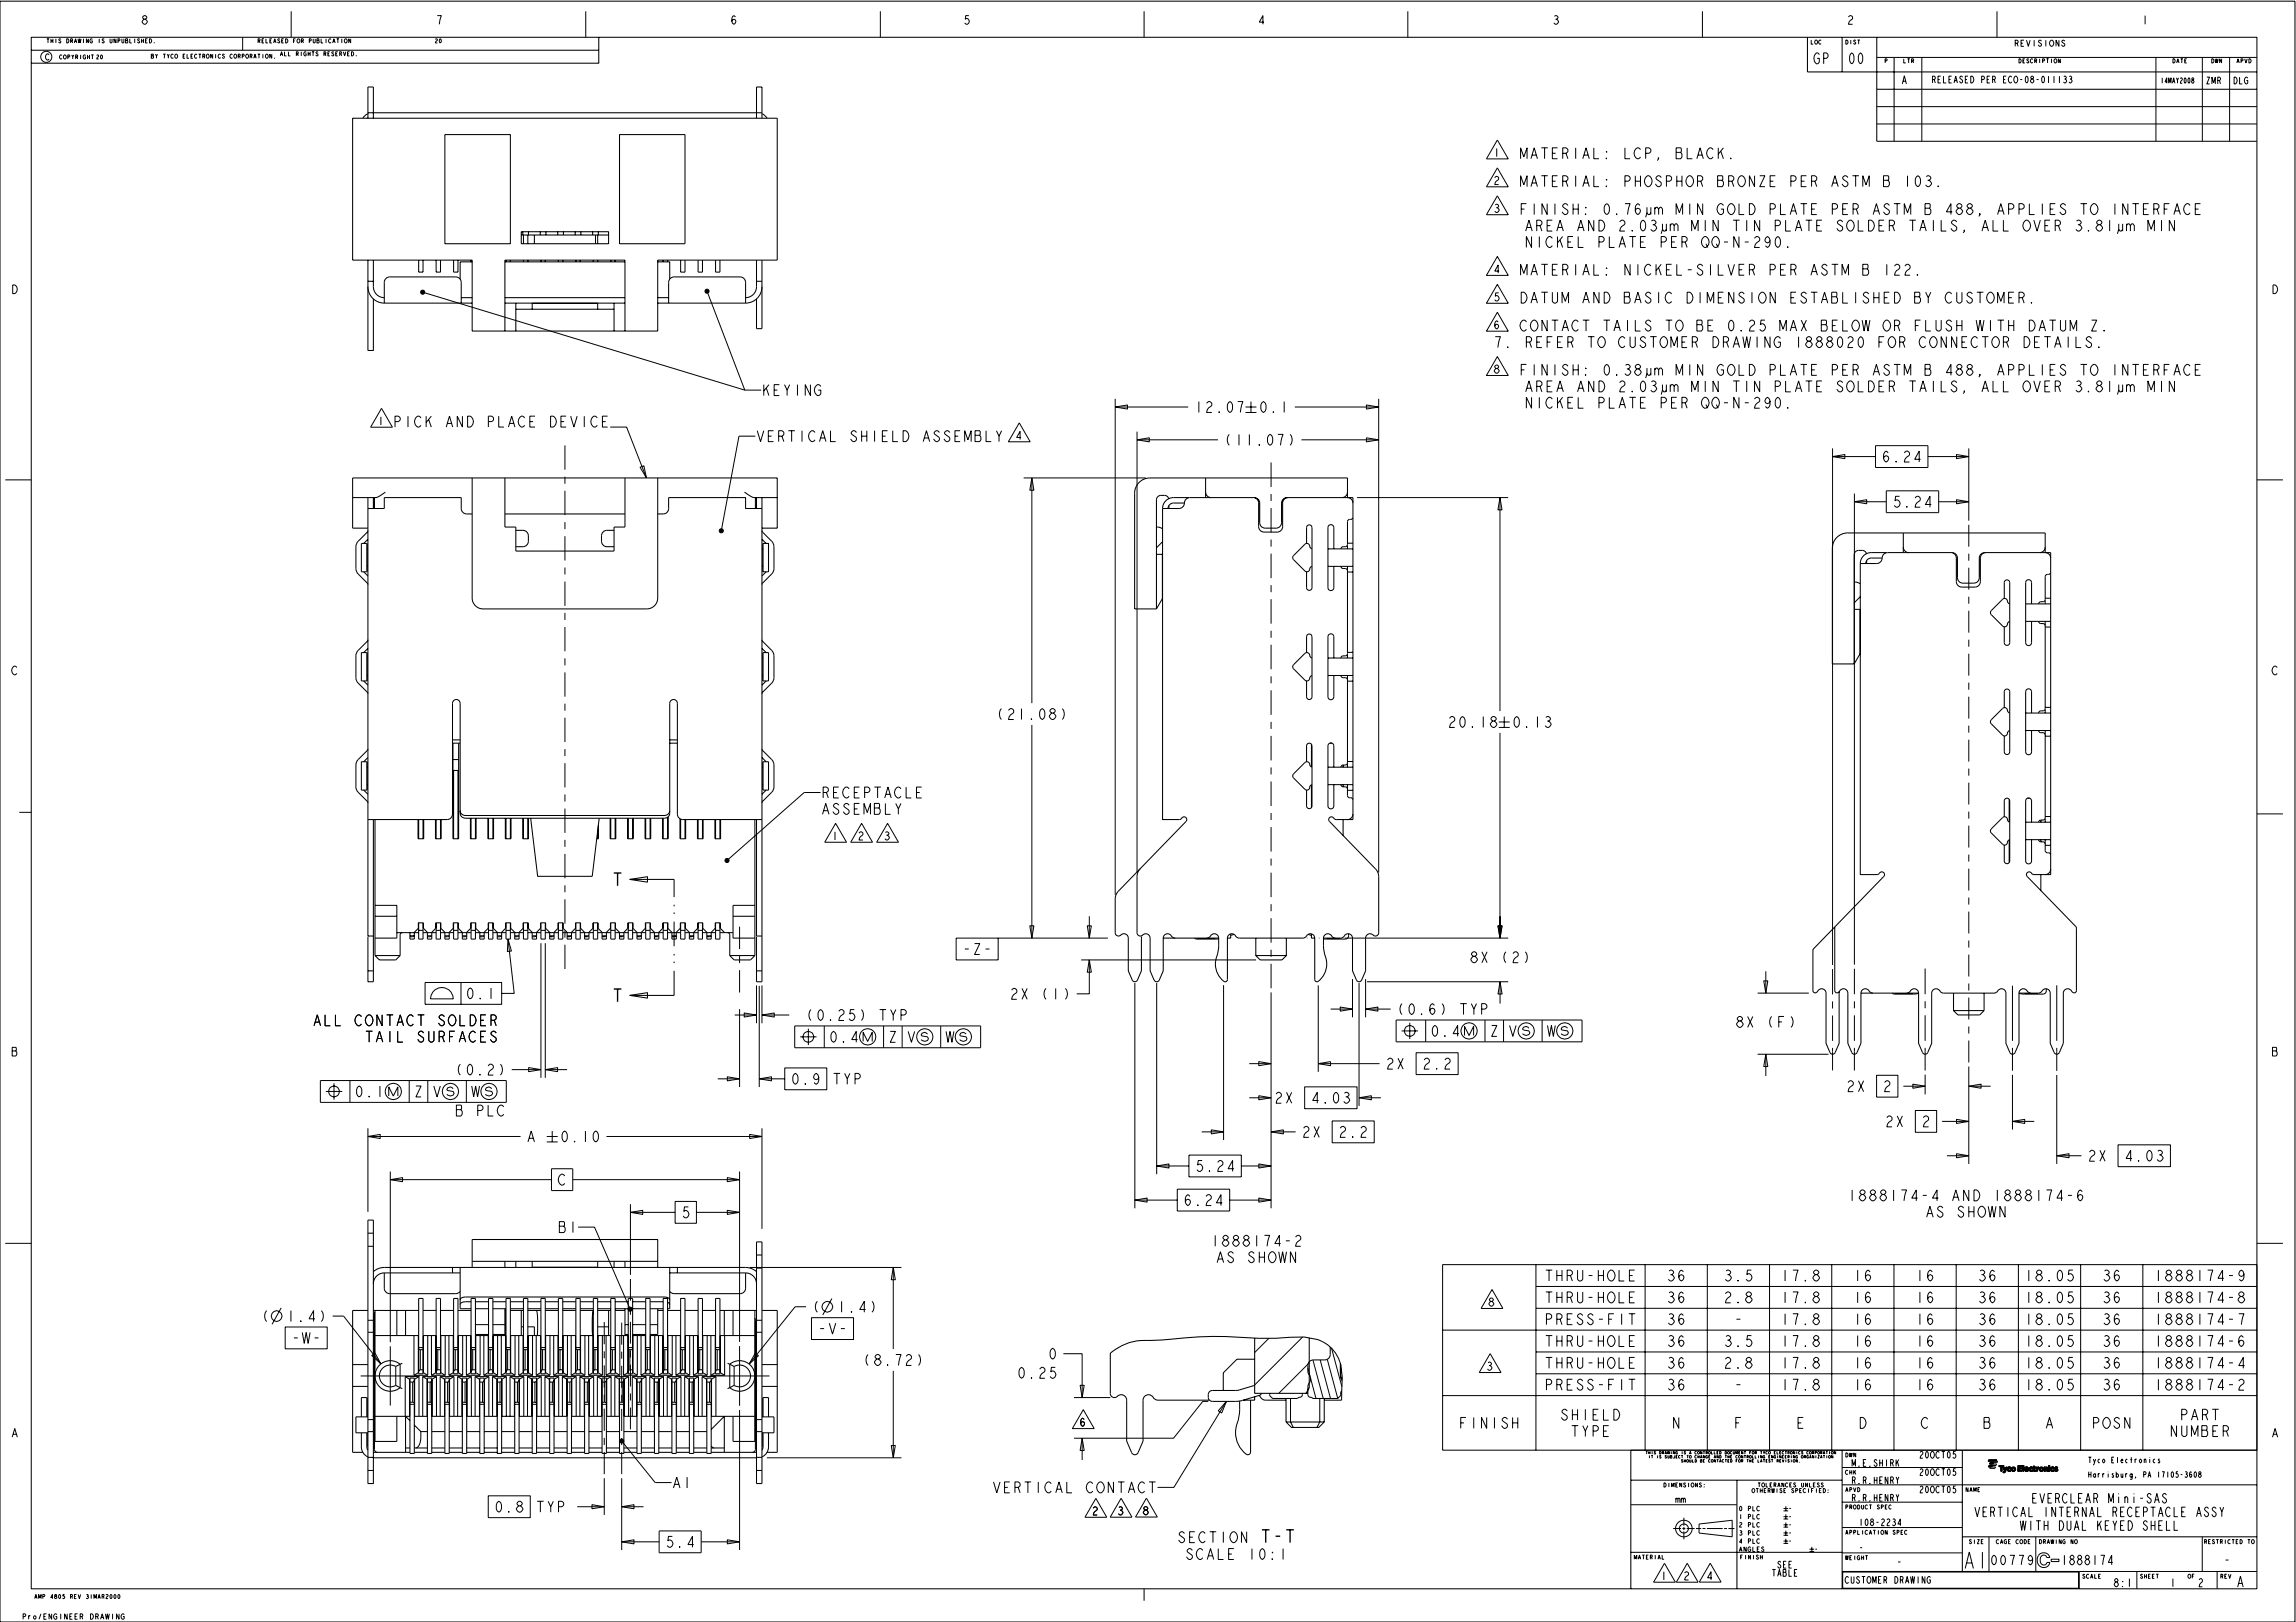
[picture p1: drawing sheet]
<svg xmlns="http://www.w3.org/2000/svg" width="841mm" height="594mm" viewBox="0 0 841 594" stroke-linecap="round" stroke-linejoin="round" font-family="sans-serif">
<g fill="none" stroke="#000" stroke-width=".37">
<path d="M17.1 14.2h.9M17.6 14.2v1.5M18.7 14.2v1.5M18.7 15h.7M19.4 14.2v1.5M20.5 14.2v1.5M22.3 14.5l-.5-.3-.2 .4a.67 .67 0 0 1 .6 .4 .67 .67 0 0 1-.2 .7l-.5-.3M24.5 14.2a.76 .76 0 0 1 .8 .8 .76 .76 0 0 1-.8 .7zM25.9 15l.6-.2v-.5l-.6-.1v1.5M26.3 15l.3 .7M27.2 15.7l.5-1.5 .5 1.5M27.4 15.2h.6"/>
<path d="M28.6 14.2l.3 1.5 .2-1.5 .3 1.5 .3-1.5M30.6 14.2v1.5M32.4 14.2v1.5l-.7-1.5v1.5M33.8 14.5l-.2-.3a.7 .7 0 0 0-.7 .8 .7 .7 0 0 0 .8 .6l.1-.6h-.3M36.4 14.2v1.5M38.2 14.5l-.5-.3-.3 .4a.67 .67 0 0 1 .7 .4 .67 .67 0 0 1-.2 .7l-.5-.3M40.3 14.2v1.3l.3 .2 .5-.2v-1.3M42.5 14.2v1.5l-.7-1.5v1.5M43.2 15l.7-.2v-.5l-.7-.1v1.5M44.7 14.2v1.3l.2 .2 .5-.2v-1.3M46 14.2l.7 .1v1.4h-.7zM46 14.8h.7"/>
<path d="M47.6 14.2v1.5h.7M49.4 14.2v1.5M51.2 14.5l-.5-.3-.3 .4a.67 .67 0 0 1 .6 .4 .67 .67 0 0 1-.1 .7l-.5-.3M51.9 14.2v1.5M51.9 15h.7M52.6 14.2v1.5M52.8 7l-.5-.5a.79 .79 0 0 1 .9-.8l.6 .8-.6 .5M53.3 15h.5M54.1 14.2h-.8v1.5h.8M54.8 14.2a.76 .76 0 0 1 .8 .8 .76 .76 0 0 1-.8 .7zM55.5 19.8l.7 .2-.1 1.4h-.6zM56.6 15.7h.1"/>
<path d="M57 19.8l.3 1.6M57.7 19.8l-.4 .8M59.8 19.8h.9M60.2 19.8v1.6M61.3 19.8l.4 1.6M62 19.8l-.3 .8M67.8 19.8h-.7v1.6h.7M68.5 19.8v1.6h.8M70.7 19.8h-.7v1.6h.7M72.8 19.8h.9M73.2 19.8v1.6M77.9 19.8v1.6l-.7-1.6v1.6"/>
<path d="M79 19.8v1.6M88.9 13.7v4.7M94.4 19.8h.9M94.6 15l.6-.2v-.5l-.6-.1v1.5M94.9 19.8v1.6M95 15l.3 .7M96 15h.5M96.3 19.8v1.6M96.7 14.2h-.7v1.5h.7M97.5 14.2v1.5h.7M98.9 15h.5M99.6 19.8v1.6l-.7-1.6v1.6"/>
<path d="M99.6 14.2h-.7v1.5h.7M100.3 15.7l.4-1.5 .5 1.5M100.4 15.2h.6M102.5 14.5l-.4-.3-.3 .4a.67 .67 0 0 1 .6 .4 .67 .67 0 0 1-.2 .7l-.5-.3M102.9 20h.5M103.2 15h.5M104 14.2h-.8v1.5h.8M104.3 19v1.5h.7M104.7 14.2a.76 .76 0 0 1 .8 .8 .76 .76 0 0 1-.8 .7zM105.7 19v1.5h.7M106.7 4.1v9.6M107.6 15h.4"/>
<path d="M108.3 14.2h-.7v1.5M108.6 19.7l.6-.1v-.5l-.6-.1v1.5M109 19.7l.3 .8M109.1 14.3l.2-.1a.7 .7 0 0 1 .6 .8 .7 .7 0 0 1-.8 .6l-.3-.6zM110.4 19v1.5M110.5 15l.6-.2v-.5l-.6-.1v1.5M110.9 15l.3 .7M112.2 19.2l-.3-.2a.7 .7 0 0 0-.6 .8 .7 .7 0 0 0 .8 .6l.1-.7h-.4M112.9 19v1.5M112.9 19.7h.7M113.3 15l.7-.2v-.5l-.7-.1v1.5M113.6 19v1.5"/>
<path d="M114.3 19h.9M114.7 19v1.5M114.8 14.2v1.3l.3 .2 .4-.2v-1.3M116.1 14.2l.8 .1-.1 1.4h-.7zM116.1 14.8h.7M116.5 19.2l-.4-.2-.3 .3a.67 .67 0 0 1 .6 .5 .67 .67 0 0 1-.1 .7l-.6-.4M117.7 14.2v1.5h.7M118.7 19.7l.6-.1v-.5l-.6-.1v1.5M119.2 19.7l.2 .8M119.5 14.2v1.5M120.1 19.7h.5M120.9 19h-.8v1.5h.8"/>
<path d="M121.3 14.5l-.3-.3a.7 .7 0 0 0-.6 .8 .7 .7 0 0 0 .8 .6l.1-.1M121.9 15.7l.5-1.5 .4 1.5M122.1 15.2h.5M122.3 19.2l-.4-.2-.3 .3a.67 .67 0 0 1 .6 .5 .67 .67 0 0 1-.2 .7l-.5-.4M123 19.7h.5M123.4 14.2h.9M123.8 19h-.8v1.5h.8M123.8 14.2v1.5M124.5 19.7l.6-.1v-.5l-.6-.1v1.5M124.9 19.7l.3 .8M125.3 14.2v1.5M125.8 19l.5 1.5 .4-1.5"/>
<path d="M126.4 14.3l.2-.1a.7 .7 0 0 1 .6 .8 .7 .7 0 0 1-.8 .6l-.2-.6zM127.4 19.7h.4M128.1 19h-.7v1.5h.7M128.5 14.2v1.5l-.7-1.5v1.5M128.8 19a.76 .76 0 0 1 .8 .7 .76 .76 0 0 1-.8 .8zM159.6 14.5l.2-.3 .5 .3-.7 1.2h.7M160.2 5.7h1.5l-.7 3.2M161.2 14.3h.3l.2 .4-.4 1-.3-.5zM214.7 4.1v9.6M269.5 6.3l-.6-.6-.3 .3a2.01 2.01 0 0 0 .3 2.9 .99 .99 0 0 0 .7-.9 .99 .99 0 0 0-.7-1l-.5 .3-.2 .5M322.6 4.1v9.6M355 5.7h-1.1l-.2 1.3a1 1 0 0 1 1.5 .7 1 1 0 0 1-1.1 1.2l-.6-.5"/>
<path d="M419.3 4.1v9.6M463.2 8.1h-1.7l1.3-2.4v3.2M515.9 4.1v9.6M569.6 6l.4-.3a.79 .79 0 0 1 .9 .8l-.5 .5a.88 .88 0 0 1 .5 1.4 .88 .88 0 0 1-1.5 0M570 7h.4M623.9 4.1v9.6M663.7 14.7v1.5h.7M667.3 14.9l-.2-.2a.7 .7 0 0 0-.7 .8 .7 .7 0 0 0 .8 .6l.1-.2M676.4 14.7a.76 .76 0 0 1 .8 .7 .76 .76 0 0 1-.8 .8zM677.4 6.3l.5-.6 1 .6a1.22 1.22 0 0 1-1 1.3l-.5 1.3h1.5M678.2 19.7l.4-.3a2.7 2.7 0 0 1 0 4 2.83 2.83 0 0 1-.4-3.7zM678.2 14.7v1.5"/>
<path d="M680 14.9l-.4-.2-.3 .4a.66 .66 0 0 1 .6 .4 .66 .66 0 0 1-.1 .7l-.6-.4M680.7 14.7h.9M681.1 14.7v1.5M681.4 19.7l.4-.3a2.7 2.7 0 0 1 0 4 2.84 2.84 0 0 1-.4-3.7zM731.8 4.1v9.6M738.5 15.9l.9-.2v-.8l-.9-.2v2.3M739.1 15.9l.4 1.1M740.6 15.9h.7M741.7 14.7h-1.1v2.3h1.1M742.6 14.7l.7 2.3 .7-2.3M745.4 14.7v2.3M748.1 15.1l-.4-.4-.7 .4 1.1 1.1-.1 .6-.6 .2-.5-.6"/>
<path d="M749.7 14.7v2.3M751.4 14.9l.3-.2a1.14 1.14 0 0 1 .9 1.2 1.14 1.14 0 0 1-.9 1.1l-.7-1.1zM754.5 14.7v2.3l-1.1-2.3v2.3M756.6 15.1l-.4-.4-.6 .4 1 1.1-.1 .6-.5 .2-.6-.6M786.1 5.7v3.2M18 20.1l-.4-.4a1.14 1.14 0 0 0-1 1.2 1.14 1.14 0 0 0 1 1.1l.4-.4M22.7 20.4l-.3-.3a.7 .7 0 0 0-.6 .8 .7 .7 0 0 0 .8 .6l.1-.1M24.8 20.9l.7-.2v-.5l-.7-.1v1.5M26.3 20.1l.4 1.5M27 20.1l-.3 .8M27.7 20.9l.7-.2v-.5l-.7-.1v1.5M28.2 20.9l.3 .7"/>
<path d="M29.5 20.1v1.5M31.3 20.4l-.2-.3a.7 .7 0 0 0-.7 .8 .7 .7 0 0 0 .9 .6v-.6h-.3M32.1 20.1v1.5M32.1 20.9h.7M32.8 20.1v1.5M33.4 20.1h.9M33.9 20.1v1.5M35.4 20.4l.3-.3 .4 .3-.7 1.2h.7M37 20.2h.4l.1 .4-.3 1-.4-.5zM55.5 20.5h.6M63.5 20.1l-.3-.3a.7 .7 0 0 0-.6 .8 .7 .7 0 0 0 .8 .6l.1-.1M67.1 20.6h.4"/>
<path d="M70 20.6h.4M72.1 20.1l-.2-.3a.7 .7 0 0 0-.6 .8 .7 .7 0 0 0 .8 .6l.1-.1M74.3 20.6l.6-.1v-.5l-.6-.2v1.6M74.8 20.6l.2 .8M80.8 20.1l-.3-.3a.7 .7 0 0 0-.6 .8 .7 .7 0 0 0 .8 .6l.1-.1M82.3 20.1l-.5-.3-.3 .4a.66 .66 0 0 1 .6 .4 .66 .66 0 0 1-.1 .8l-.6-.4M85.1 20.1l-.2-.3a.7 .7 0 0 0-.7 .8 .7 .7 0 0 0 .9 .6v-.1M87.3 20.6l.6-.1v-.5l-.6-.2v1.6M87.8 20.6l.2 .8M88.8 20.6l.6-.1v-.5l-.6-.2v1.6M91.6 20.6l.7-.1v-.5l-.7-.2v1.6M92.1 20.6l.3 .8"/>
<path d="M93 21.4l.4-1.6 .5 1.6M93.2 20.8h.5M100.7 21.4h.1M102.7 20.5l.5-1.5 .4 1.5M130.6 20.5h.1M666.7 20.1l-.6-.7a2.13 2.13 0 0 0-1.4 2 2.13 2.13 0 0 0 1.4 2l.6-.7v-1.3h-.8M668.3 21.4h1l.6-.7v-.6l-.6-.7h-1v4M687.7 39.1h139.3M687.7 21h139.4M690.8 22.3l.6-.1v-.5l-.6-.1v1.5M697.1 30.8l.8-3 .7 3M697.4 29.8h.9"/>
<path d="M697.6 21.6v1.5h.7M699 21.6h.9M699.4 21.6v1.5M700.5 22.3l.6-.1v-.5l-.6-.1v1.5M701 22.3l.2 .8M704.3 21v30.8M708.2 29.2h.6l.4-.5-.4-.8h-.6v2.5M708.8 29.2l.4 1.2M710.2 29.2h.6M711.2 27.9h-1v2.5h1M712.2 27.9v2.5h1M714.2 29.2h.6"/>
<path d="M715.2 27.9h-1v2.5h1M716.1 30.4l.6-2.5 .6 2.5M716.3 29.6h.8M719.2 28.3l-.4-.4-.6 .4 1 1.3-.1 .6-.5 .2-.5-.6M720.2 29.2h.6M721.2 27.9h-1v2.5h1M722.2 27.9a1.26 1.26 0 0 1 1.1 1.3 1.26 1.26 0 0 1-1.1 1.2zM726.2 29.2h.6l.4-.5-.4-.8h-.6v2.5M728.2 29.2h.6M729.2 27.9h-1v2.5h1M730.2 29.2h.6l.4-.5-.4-.8h-.6v2.5M730.8 29.2l.4 1.2"/>
<path d="M734.2 29.2h.6M735.2 27.9h-1v2.5h1M737.2 28.3l-.4-.4a1.33 1.33 0 0 0-.9 1.3 1.33 1.33 0 0 0 .9 1.2l.4-.4M738.3 28.1l.3-.2a1.33 1.33 0 0 1 .8 1.3 1.33 1.33 0 0 1-.8 1.2l-.7-1.2zM739.9 21.6a.76 .76 0 0 1 .8 .7 .76 .76 0 0 1-.8 .8zM740.3 29.2h.8M741.3 22.3h.4M742 21.6h-.7v1.5h.7M742.4 28.1l.3-.2a1.68 1.68 0 0 1 0 2.5 1.77 1.77 0 0 1-.3-2.3zM743.5 21.8l-.5-.2-.3 .3a.66 .66 0 0 1 .6 .4 .66 .66 0 0 1-.1 .8l-.5-.4M744.3 29.2a.61 .61 0 0 1 .9 .2 .61 .61 0 0 1-.5 .9 .61 .61 0 0 1-.6-.7zM744.6 28.9l-.4-.4 .4-.6 .6 .4-.4 .6"/>
<path d="M744.9 21.8l-.3-.2a.7 .7 0 0 0-.6 .7 .7 .7 0 0 0 .8 .6l.1-.1M745.6 22.3l.7-.1v-.5l-.7-.1v1.5M746.1 22.3l.3 .8M746.3 29.2h.8M747.4 21.6v1.5M748.4 28.1l.3-.2a1.68 1.68 0 0 1 0 2.5 1.77 1.77 0 0 1-.3-2.3zM748.5 22.3l.7-.1v-.5l-.7-.1v1.5M749.9 21.6h.9M750.3 21.6v1.5M750.7 27.9v2.5M751.8 21.6v1.5M752.7 27.9v2.5"/>
<path d="M754.7 27.9v2.5M755 21.6v1.5l-.7-1.5v1.5M756.3 28.1l.5-.2 .4 .4-.4 .6a.68 .68 0 0 1 .5 1 .68 .68 0 0 1-1 .3l-.1-.2M756.6 28.9h.2M758.3 28.1l.5-.2 .4 .4-.4 .6a.68 .68 0 0 1 .5 1 .68 .68 0 0 1-1 .3l-.1-.2M758.6 28.9h.2M790.1 21v30.8M792.3 28.5v2M794.2 30h-.8l.6-1.5v2M794.7 30.5v-2l.4 1.7 .5-1.7v2M796.1 30.5l.4-2 .5 2M796.3 21.6a.76 .76 0 0 1 .8 .7 .76 .76 0 0 1-.8 .8z"/>
<path d="M796.3 29.8h.5M797.6 28.5l.3 2M797.6 23.1l.5-1.5 .4 1.5M797.8 22.6h.6M798.3 28.5l-.4 1M799 28.8l.3-.3 .4 .3-.7 1.7h.7M799.1 21.6h.9M799.5 21.6v1.5M800.6 28.7l.1-.2 .4 .7-.4 1.3-.3-.7zM800.6 22.3h.5M801.3 21.6h-.7v1.5h.7M802 28.7l.1-.2 .4 .7-.4 1.3-.3-.7z"/>
<path d="M803.3 29.5a.45 .45 0 0 1 .6 .2 .45 .45 0 0 1-.2 .6 .45 .45 0 0 1-.6-.3zM803.5 29.3l-.3-.3 .3-.5 .4 .3-.3 .5M807.1 21v30.8M808.7 28.3h1l-1 2.5h1M810.5 21.6a.76 .76 0 0 1 .8 .7 .76 .76 0 0 1-.8 .8zM810.6 30.8v-2.5l.6 2 .6-2v2.5M811.8 21.6l.2 1.5 .3-1.5 .3 1.5 .2-1.5M812.7 29.5h.6l.4-.4-.4-.8h-.6v2.5M813.3 29.5l.4 1.3M814.1 21.6v1.5l-.7-1.5v1.5M817 32.7v19.1M817.1 21v11.7"/>
<path d="M818.7 28.3a1.26 1.26 0 0 1 1.1 1.2 1.26 1.26 0 0 1-1.1 1.3zM819.7 23.1l.4-1.5 .5 1.5M819.9 22.6h.5M820.7 28.3v2.5h1M821.2 22.3l.7-.1v-.5l-.7-.1v1.5M822.6 21.6l.4 1.5 .5-1.5M823.7 28.7l-.4-.4a1.33 1.33 0 0 0-.9 1.2 1.33 1.33 0 0 0 .9 1.3l.4-.5v-.8h-.5M824.1 21.6a.76 .76 0 0 1 .8 .7 .76 .76 0 0 1-.8 .8zM548.5 54.4v3M548.7 51.3l4 6.9h-8zM557.2 58.2v-4l1.2 3.3 1.2-3.3v4M561 58.2l1.2-4 1.2 4"/>
<path d="M561.5 56.8h1.4M564.8 54.2h2.4M566 54.2v4M568.9 56.2h1.1M570.8 54.2h-1.9v4h1.9M572.7 56.2h1.1l.5-.4 .3-.3-.3-1-.5-.3h-1.1v4M573.8 56.2l.8 2M577.4 54.2v4M580 58.2l1.2-4 1.2 4M580.5 56.8h1.4M584.1 54.2v4h1.9M588.6 57.8l.2 .4h-.2z"/>
<path d="M588.6 55.5h.2v.3zM595.5 54.2v4h1.9M601.2 54.8l-.7-.6a2.03 2.03 0 0 0-1.7 2 2.03 2.03 0 0 0 1.7 2l.7-.7M603.1 56.2h1.1l.5-.4 .3-.3-.3-1-.5-.3h-1.1v4M607.8 58.2l-.2-.4h.2v.4l-.5 .6M614.2 54.2h1.7l.2 .3-.2 1.3 .5 .7v1l-.5 .7h-1.7zM614.2 55.8h1.7M618.3 54.2v4h1.9M621.8 58.2l1.2-4 1.2 4M622.3 56.8h1.4M627.8 54.8l-.8-.6a2.03 2.03 0 0 0-1.6 2 2.03 2.03 0 0 0 1.6 2l.8-.7M629.7 54.2v4"/>
<path d="M630.6 55.5l1 2.7M631.6 54.2l-1.9 2.3M634.2 57.8l.2 .4h-.2zM687.7 51.8h139.3M687.7 45.4h139.3M547.8 65.1l.5-.5 .9 .5a1.16 1.16 0 0 1-.9 1.3l-.5 1.2h1.4M547.9 75.1l.4-.2a.75 .75 0 0 1 .9 .7l-.5 .5a.83 .83 0 0 1 .5 1.3 .83 .83 0 0 1-1.4 0M548.3 76.1h.4M548.7 61.5l4 7h-8zM548.7 71.8l4 6.9h-8zM557.2 68.4v-4l1.2 3.3 1.2-3.3v4M557.5 76.6h1.1"/>
<path d="M559.4 74.6h-1.9v4M561 68.4l1.2-4 1.2 4M561.5 67.1h1.4M562.2 74.6v4M564.8 64.4h2.4M566 64.4v4M567 74.6v4l-1.9-4v4M568.9 66.4h1.1M569.8 74.6v4M570.8 64.4h-1.9v4h1.9M572.7 66.4h1.1l.5-.3 .3-.4-.3-1-.5-.3h-1.1v4M573.8 66.4l.8 2"/>
<path d="M574.6 75.3l-.8-.7a1 1 0 0 0-1.1 1l.7 .7a1.35 1.35 0 0 1 .9 2l-.5 .3a1.51 1.51 0 0 1-1.4-1M576.5 76.6h1.9M576.5 74.6v4M577.4 64.4v4M578.4 74.6v4M580 68.4l1.2-4 1.2 4M580.5 67.1h1.4M581 78.3l.2 .3h-.2zM581 76h.2v.3zM584.1 64.4v4h1.9M588.3 75l.5-.4 .5 .4a2.52 2.52 0 0 1-.5 3.6l-.5-.3a2.77 2.77 0 0 1 0-3.3zM588.6 68.1l.2 .3h-.2z"/>
<path d="M588.6 65.7h.2v.4zM592.4 78.3l.2 .3h-.2zM595.5 66.4h1.1l.5-.3 .3-.4-.3-1-.5-.3h-1.1v4M595.5 74.6h1.9l-1 4M599.3 66.4h1.9M599.3 64.4v4M600.9 75.3l-.7-.7-.5 .4a2.52 2.52 0 0 0 .5 3.6 1.24 1.24 0 0 0 .8-1.1 1.24 1.24 0 0 0-.8-1.2l-.7 .3-.2 .7M601.2 64.4v4M603.3 64.7l.5-.3a2.03 2.03 0 0 1 1.6 2 2.03 2.03 0 0 1-1.6 2 2.3 2.3 0 0 1-.5-3.7zM603.5 76v2l.5 .6h.5l.5-.6M603.5 78l-.4 1.6M605 76v2.6"/>
<path d="M606.4 76.6l.5-.6h.4l.5 .6v2M606.4 76v2.6M607.8 76.6l.5-.6h.5l.4 .6v2M608.8 65.1l-.7-.7a1.01 1.01 0 0 0-1.2 1l.7 .7a1.35 1.35 0 0 1 .9 2l-.4 .3a1.51 1.51 0 0 1-1.5-1M610.7 66.4h1.1l.5-.3 .3-.4-.3-1-.5-.3h-1.1v4M614.2 78.6v-4l1.2 3.4 1.2-3.4v4M614.5 66.4h1.9M614.5 64.4v4M616.4 64.4v4M618.5 64.7l.5-.3a2.03 2.03 0 0 1 1.6 2 2.03 2.03 0 0 1-1.6 2 2.3 2.3 0 0 1-.5-3.7zM619.2 74.6v4M622.1 66.4h1.1l.5-.3 .3-.4-.3-1-.5-.3h-1.1v4"/>
<path d="M623.2 66.4l.8 2M624 74.6v4l-1.9-4v4M629.4 64.4h1.7l.2 .3-.2 1.4 .5 .6v1l-.5 .7h-1.7zM629.4 66.1h1.7M631.6 75.3l-.8-.7a2.03 2.03 0 0 0-1.6 2 2.03 2.03 0 0 0 1.6 2l.8-.6v-1.4h-1M633.5 66.4h1.1l.5-.3 .3-.4-.3-1-.5-.3h-1.1v4M633.7 75l.5-.4a2.03 2.03 0 0 1 1.6 2 2.03 2.03 0 0 1-1.6 2 2.29 2.29 0 0 1-.5-3.6zM634.6 66.4l.8 2M637.3 74.6v4h1.9M637.5 64.7l.5-.3a2.03 2.03 0 0 1 1.6 2 2.03 2.03 0 0 1-1.6 2 2.29 2.29 0 0 1-.5-3.7zM641.1 74.6a2 2 0 0 1 2.1 2 2 2 0 0 1-2.1 2zM643 64.4v4l-1.9-4v4"/>
<path d="M644.9 64.4h1.9l-1.9 4h1.9M648.7 76.6h1.2l.4-.3 .3-.3-.3-1-.4-.4h-1.2v4M648.7 66.4h1.2M650.6 64.4h-1.9v4h1.9M652.5 74.6v4h1.9M656 78.6l1.2-4 1.2 4M656.3 66.4h1.1l.5-.3 .3-.4-.3-1-.5-.3h-1.1v4M656.5 77.3h1.4M659.8 74.6h2.4M660.1 66.4h1.2M661 74.6v4M662 64.4h-1.9v4h1.9"/>
<path d="M663.9 66.4h1.1l.5-.3 .3-.4-.3-1-.5-.3h-1.1v4M663.9 76.6h1.1M665 66.4l.8 2M665.8 74.6h-1.9v4h1.9M671.2 68.4l1.2-4 1.2 4M671.5 76.6h1.1l.5-.3 .3-.3-.3-1-.5-.4h-1.1v4M671.7 67.1h1.4M675.3 76.6h1.2M677.2 65.1l-.7-.7a1.01 1.01 0 0 0-1.2 1l.7 .7a1.35 1.35 0 0 1 .9 2l-.4 .3a1.51 1.51 0 0 1-1.5-1M677.2 74.6h-1.9v4h1.9M678.8 64.4h2.4M679.1 76.6h1.1l.5-.3 .3-.3-.3-1-.5-.4h-1.1v4"/>
<path d="M680 64.4v4M680.2 76.6l.8 2M682.6 68.4v-4l1.2 3.3 1.2-3.3v4M686.4 78.6l1.2-4 1.2 4M686.9 77.3h1.4M690.2 64.4h1.7l.2 .3-.2 1.4 .5 .6v1l-.5 .7h-1.7zM690.2 66.1h1.7M692.4 75.3l-.8-.7a1 1 0 0 0-1.1 1l.7 .7a1.35 1.35 0 0 1 .9 2l-.5 .3a1.51 1.51 0 0 1-1.4-1M694 74.6h2.4M695.2 74.6v4M697.8 78.6v-4l1.2 3.4 1.2-3.4v4M699 64.4v4"/>
<path d="M702.3 64.7l.5-.3 .5 .3a2.52 2.52 0 0 1-.5 3.7l-.5-.3a2.8 2.8 0 0 1 0-3.4zM705.4 74.6h1.7l.2 .4-.2 1.3 .5 .7v1l-.5 .6h-1.7zM705.4 76.3h1.7M705.9 64.7l.5-.3a1 1 0 0 1 1.2 1l-.8 .7a1.11 1.11 0 0 1 .7 1.7 1.11 1.11 0 0 1-1.8-.1M706.4 66.1h.4M710.2 68.1l.2 .3h-.2zM715.4 77.6h-2.1l1.6-3v4M717.8 76.3l-.7-.7a1 1 0 0 1 1.2-1l.7 .7-.3 .7-.4 .3M721.6 76.3l-.7-.7a1.01 1.01 0 0 1 1.1-1l.8 .7v.3l-.8 .7M725.6 78.6l-.2-.3h.2v.3l-.5 .7M732 78.6l1.2-4 1.2 4M732.5 77.3h1.4"/>
<path d="M736.1 76.6h1.2l.4-.3 .3-.3-.3-1-.4-.4h-1.2v4M739.9 76.6h1.1l.5-.3 .3-.3-.3-1-.5-.4h-1.1v4M743.7 74.6v4h1.9M748.4 74.6v4M751.3 76.6h1.1M753.2 74.6h-1.9v4h1.9M757 75.3l-.8-.7a1.01 1.01 0 0 0-1.1 1l.7 .7a1.35 1.35 0 0 1 .9 2l-.9 .3-1-1M762.4 74.6h2.4M763.6 74.6v4M766.7 75l.5-.4a2.03 2.03 0 0 1 1.6 2 2.03 2.03 0 0 1-1.6 2 2.29 2.29 0 0 1-.5-3.6zM775 74.6v4M779.8 74.6v4l-1.9-4v4"/>
<path d="M781.4 74.6h2.4M782.6 74.6v4M785.5 76.6h1.1M787.4 74.6h-1.9v4h1.9M789.3 76.6h1.2l.4-.3 .3-.3-.3-1-.4-.4h-1.2v4M790.5 76.6l.7 2M793.1 76.6h1.1M795 74.6h-1.9v4M796.6 78.6l1.2-4 1.2 4M797.1 77.3h1.4M802.6 75.3l-.8-.7a2.03 2.03 0 0 0-1.6 2 2.03 2.03 0 0 0 1.6 2l.8-.6M804.5 76.6h1.2"/>
<path d="M806.4 74.6h-1.9v4h1.9M548.7 94l4 6.9h-8zM549.4 99.4h-1.6l1.2-2.3v3M559.1 84.7l1.2-4 1.2 4M559.6 83.4h1.4M561.2 86.7v4l-1.9-4v4M561.5 99.5h1.4M563.1 82.7h1.2l.5-.3 .2-.4-.2-1-.5-.3h-1.2v4M564.1 86.7v4M564.3 82.7l.7 2M564.8 96.9h2.4M566 96.9v4"/>
<path d="M566.9 82.7h1.2M568.8 80.7h-1.9v4h1.9M568.8 87.4l-.7-.7a2.03 2.03 0 0 0-1.6 2 2.03 2.03 0 0 0 1.6 2l.7-.7M568.9 98.9h1.1M570.5 84.7l1.2-4 1.2 4M570.7 86.7v4M570.8 96.9h-1.9v4h1.9M571 83.4h1.4M571.7 88l.9 2.7M572.6 86.7l-1.9 2.3M572.7 98.9h1.1l.5-.4 .3-.3-.3-1-.5-.3h-1.1v4M573.8 98.9l.8 2"/>
<path d="M574.5 88.7h1.2M576.4 86.7h-1.9v4h1.9M577.4 96.9v4M578.1 84.7l1.2-4 1.2 4M578.3 86.7v4h1.9M578.6 83.4h1.4M580.5 99.5h1.4M584 80.7v4l-1.9-4v4M584.1 96.9v4h1.9M585.9 80.7a2 2 0 0 1 2.2 2 2 2 0 0 1-2.2 2zM585.9 88.7h1.2l.5-.3 .2-.4-.2-1-.5-.3h-1.2v4M588.6 98.2h.2v.3z"/>
<path d="M589.7 86.7v4h1.9M593.3 90.7l1.2-4 1.2 4M593.5 81.4l.8-.7h.4l.7 .7a1.55 1.55 0 0 1-1.1 1.6l-.8 1.7h1.9M593.8 89.4h1.4M597.1 86.7h2.4M597.4 96.9v4l-1.9-4v4M598.1 84.4l.2 .3h-.2zM598.3 86.7v4M600.2 96.9v4M601.1 88.7h1.2M601.6 81l.5-.3 .5 .3a2.52 2.52 0 0 1-.5 3.7l-.5-.3a2.8 2.8 0 0 1 0-3.4zM603 86.7h-1.9v4h1.9"/>
<path d="M605 97.5l-.8-.6a2.03 2.03 0 0 0-1.6 2 2.03 2.03 0 0 0 1.6 2l.8-.7M605.2 81l.5-.3a1 1 0 0 1 1.1 1l-.7 .7a1.11 1.11 0 0 1 .7 1.7 1.11 1.11 0 0 1-1.9-.1M605.7 82.4h.4M606.9 96.9v4M607.8 98.2l1 2.7M608.7 88.7h1.2l.5-.3 .2-.4-.2-1-.5-.3h-1.2v4M608.8 96.9l-1.9 2.3M609.2 82v2l.5 .7h.5l.4-.7M609.2 84l-.5 1.7M610.6 82v2.7M610.7 98.9h1.1M612.1 82.7l.4-.7h.5l.5 .7v2"/>
<path d="M612.1 82v2.7M612.5 88.7h1.2M612.6 96.9h-1.9v4h1.9M613.5 82.7l.5-.7h.4l.5 .7v2M614.4 86.7h-1.9v4h1.9M614.5 96.9v4h1.9M616.3 88.7h1.2l.5-.3 .2-.4-.2-1-.5-.3h-1.2v4M617.5 88.7l.7 2M618.5 98.9h1.4M619.9 84.7v-4l1.2 3.3 1.2-3.3v4M624 97.5l-.8-.6a.99 .99 0 0 0-1.1 1l.7 .6a1.35 1.35 0 0 1 .9 2l-.5 .4a1.51 1.51 0 0 1-1.4-1M624.2 87l.5-.3a2.03 2.03 0 0 1 1.6 2 2.03 2.03 0 0 1-1.6 2 2.3 2.3 0 0 1-.5-3.7z"/>
<path d="M624.9 80.7v4M625.1 89.4l.7 1.3M626.8 96.9v4M628 87l.5-.3a2.03 2.03 0 0 1 1.6 2 2.03 2.03 0 0 1-1.6 2 2.29 2.29 0 0 1-.5-3.7zM628.9 89.4l.7 1.3M629.6 80.7v4l-1.9-4v4M629.7 96.9v4h1.9M631.8 88.7h1.4M633.2 96.9l1.2 4 1.2-4M635.1 80.7h2.4M636.3 80.7v4M637.2 86.7v4l-1.9-4v4"/>
<path d="M637.3 98.9h1.1M639.2 96.9h-1.9v4h1.9M639.4 88.7h1.4M640.1 80.7v4M641.1 98.9h1.1l.5-.4 .3-.3-.3-1-.5-.3h-1.1v4M642.2 98.9l.8 2M642.9 87.4l.8-.7h.4l.7 .7a1.55 1.55 0 0 1-1.1 1.6l-.8 1.7h1.9M644.8 80.7v4l-1.9-4v4M648.6 88l-.2 .7-.7 .3-.7-.3a1.45 1.45 0 0 1 .7-2l.5 .3a2.53 2.53 0 0 1-.5 3.7l-.7-.7M648.7 98.9h1.2l.4-.4 .3-.3-.3-1-.4-.3h-1.2v4M650.5 82.7h1.2l.5-.3 .2-.4-.2-1-.5-.3h-1.2v4M651 87l.5-.3 .5 .3a2.53 2.53 0 0 1-.5 3.7l-.5-.3a2.74 2.74 0 0 1 0-3.4z"/>
<path d="M652.5 98.9h1.1M654.3 80.7v4h1.9M654.4 96.9h-1.9v4h1.9M655.1 90.4l.2 .3h-.2zM656.3 98.9h1.1l.5-.4 .3-.3-.3-1-.5-.3h-1.1v4M657.4 98.9l.8 2M657.9 84.7l1.2-4 1.2 4M658.4 83.4h1.4M661.7 80.7h2.4M662.9 80.7v4M664.1 99.5h1.4M665.7 82.7h1.2"/>
<path d="M667.6 80.7h-1.9v4h1.9M669.6 97.5l-.7-.6a1 1 0 0 0-1.2 1l.7 .6a1.36 1.36 0 0 1 .9 2l-.4 .4a1.51 1.51 0 0 1-1.5-1M671.2 96.9h2.4M672.4 96.9v4M675.2 81.4l-.7-.7a1 1 0 0 0-1.2 1l.8 .7a1.35 1.35 0 0 1 .9 2l-.5 .3a1.51 1.51 0 0 1-1.4-1M677.4 81l.5-.3a2.03 2.03 0 0 1 1.6 2 2.03 2.03 0 0 1-1.6 2 2.29 2.29 0 0 1-.5-3.7zM680.9 80.7v4h1.9M682.6 96.9h1.7l.2 .3-.2 1.3 .5 .7v1l-.5 .7h-1.7zM682.6 98.5h1.7M684.7 80.7a2 2 0 0 1 2.2 2 2 2 0 0 1-2.2 2zM688.5 82.7h1.2M690.4 80.7h-1.9v4h1.9"/>
<path d="M691.4 96.9v4M692.3 82.7h1.2l.5-.3 .2-.4-.2-1-.5-.3h-1.2v4M693.5 82.7l.7 2M694.3 97.5l.7-.6h.4l.8 .6a1.55 1.55 0 0 1-1.2 1.7l-.7 1.7h1.9M698.1 97.5l.7-.6h.4l.8 .6a1.54 1.54 0 0 1-1.2 1.7l-.7 1.7h1.9M699.7 80.7h2.4M700.9 80.7v4M703.5 84.7l1.2-4 1.2 4M704 83.4h1.4M708.5 80.7v4M711.3 80.7v4h1.9M717 81.4l-.7-.7a1.01 1.01 0 0 0-1.2 1l.8 .7a1.35 1.35 0 0 1 .9 2l-.9 .3-1-1"/>
<path d="M719.9 84.7l-.2-.3h.2v.3l-.5 .7M726.3 84.7l1.2-4 1.2 4M726.8 83.4h1.4M730.3 80.7v4h1.9M734.1 80.7v4h1.9M742 81l.5-.3a2.03 2.03 0 0 1 1.6 2 2.03 2.03 0 0 1-1.6 2 2.29 2.29 0 0 1-.5-3.7zM745.3 80.7l1.2 4 1.2-4M749.3 82.7h1.2M751.2 80.7h-1.9v4h1.9M753.1 82.7h1.2l.5-.3 .2-.4-.2-1-.5-.3h-1.2v4M754.3 82.7l.7 2M761 81l.5-.3a1 1 0 0 1 1.1 1l-.7 .7a1.11 1.11 0 0 1 .7 1.7 1.11 1.11 0 0 1-1.9-.1"/>
<path d="M761.5 82.4h.4M765.3 84.4l.2 .3h-.2zM769.1 82.4l-.8-.7a1 1 0 0 1 1.2-1l.7 .7-.2 .6-.5 .4M773.1 80.7v4M776.4 82v2l.5 .7h.5l.4-.7M776.4 84l-.5 1.7M777.8 82v2.7M779.3 82.7l.4-.7h.5l.5 .7v2M779.3 82v2.7M780.7 82.7l.5-.7h.4l.5 .7v2M787.1 84.7v-4l1.2 3.3 1.2-3.3v4M792.1 80.7v4"/>
<path d="M796.8 80.7v4l-1.9-4v4M4.7 104.4a1.59 1.59 0 0 1 1.6 1.6 1.59 1.59 0 0 1-1.6 1.6zM155.6 107.3l117.3 35.7M259.4 107.4l13.5 35.6M548.7 104.2l4 6.9h-8zM548.7 114.4l4 7h-8zM549 118.1l-.5-.5-.4 .2a1.89 1.89 0 0 0 .4 2.8 .93 .93 0 0 0 .6-.9 .93 .93 0 0 0-.6-.9l-.6 .3-.1 .5M549.2 107.3h-1.1l-.2 1.3a.95 .95 0 0 1 1.5 .6 .95 .95 0 0 1-1.1 1.1l-.5-.5M557.2 100.9v-4l1.2 3.3 1.2-3.3v4M557.5 107.1a2 2 0 0 1 2.1 2 2 2 0 0 1-2.1 2zM559.4 118l-.8-.7a2.03 2.03 0 0 0-1.6 2 2.03 2.03 0 0 0 1.6 2l.8-.6M561 100.9l1.2-4 1.2 4"/>
<path d="M561 111.1l1.2-4 1.2 4M561.5 117.7l.5-.4a2.03 2.03 0 0 1 1.6 2 2.03 2.03 0 0 1-1.6 2 2.29 2.29 0 0 1-.5-3.6zM561.5 109.8h1.4M564.8 107.1h2.4M566 107.1v4M567 117.3v4l-1.9-4v4M568.6 117.3h2.4M568.9 107.1v3.3l.7 .7h.4l.8-.7v-3.3M569.8 117.3v4M572.4 111.1v-4l1.2 3.3 1.2-3.3v4M572.9 120h1.4M578.4 118l-.8-.7a2.03 2.03 0 0 0-1.6 2 2.03 2.03 0 0 0 1.6 2l.8-.6"/>
<path d="M580 100.9l1.2-4 1.2 4M580 111.1l1.2-4 1.2 4M580 117.3h2.4M580.5 109.8h1.4M581.2 117.3v4M586 107.1v4l-1.9-4v4M587.6 117.3h2.4M587.9 107.1a2 2 0 0 1 2.1 2 2 2 0 0 1-2.1 2zM588.6 100.5l.2 .4h-.2zM588.8 117.3v4M591.9 120h1.4M595.2 107.1h1.7l.2 .3-.2 1.4 .5 .6v1l-.5 .7h-1.7z"/>
<path d="M595.2 108.8h1.7M596.4 117.3v4M599 111.1l1.2-4 1.2 4M599.3 117.3v4h1.9M599.5 109.8h1.4M605 107.8l-.8-.7a1 1 0 0 0-1.1 1l.7 .7a1.35 1.35 0 0 1 .9 2l-.5 .3a1.51 1.51 0 0 1-1.4-1M605 118l-.8-.7a1.01 1.01 0 0 0-1.1 1l.7 .7a1.35 1.35 0 0 1 .9 2l-.5 .3a1.51 1.51 0 0 1-1.4-1M607.8 107.1v4M610.4 117.3h2.4M611.6 117.3v4M612.6 107.8l-.8-.7a2.03 2.03 0 0 0-1.6 2 2.03 2.03 0 0 0 1.6 2l.8-.7M614.7 117.7l.5-.4a2.03 2.03 0 0 1 1.6 2 2.03 2.03 0 0 1-1.6 2 2.29 2.29 0 0 1-.5-3.6z"/>
<path d="M618.3 107.1a2 2 0 0 1 2.1 2 2 2 0 0 1-2.1 2zM621.8 117.3h1.7l.2 .4-.2 1.3 .5 .7v1l-.5 .6h-1.7zM621.8 119h1.7M623 107.1v4M625.6 111.1v-4l1.2 3.3 1.2-3.3v4M625.9 119.3h1.1M627.8 117.3h-1.9v4h1.9M629.7 109.1h1.1M631.6 107.1h-1.9v4h1.9M633.9 117.7l.5-.4 .5 .4a2.52 2.52 0 0 1-.5 3.6l-.5-.3a2.8 2.8 0 0 1 0-3.3zM635.4 107.1v4l-1.9-4v4M639.2 107.8l-.8-.7a.99 .99 0 0 0-1.1 1l.7 .7a1.35 1.35 0 0 1 .9 2l-.5 .3a1.51 1.51 0 0 1-1.4-1"/>
<path d="M641.1 118l.7-.7h.4l.8 .7a1.55 1.55 0 0 1-1.2 1.7l-.7 1.6h1.9M642 107.1v4M645.1 107.4l.5-.3a2.03 2.03 0 0 1 1.6 2 2.03 2.03 0 0 1-1.6 2 2.3 2.3 0 0 1-.5-3.7zM646.8 117.3h-1.5l-.2 1.7 .5-.3a1.34 1.34 0 0 1 1.4 1.3 1.34 1.34 0 0 1-1.4 1.3l-.7-.6M650.6 107.1v4l-1.9-4v4M656.3 109.1h1.1M656.5 120h1.4M658.2 107.1h-1.9v4h1.9M660.1 117.3l1.9 4M662 107.8l-.7-.7a1 1 0 0 0-1.2 1l.7 .7a1.35 1.35 0 0 1 .9 2l-.4 .3a1.51 1.51 0 0 1-1.5-1M662 117.3l-1.9 4M663.6 100.9l1.2-4 1.2 4"/>
<path d="M663.6 107.1h2.4M664.8 107.1v4M667.4 111.1l1.2-4 1.2 4M667.4 117.3h1.7l.2 .4-.2 1.3 .5 .7v1l-.5 .6h-1.7zM667.4 119h1.7M667.9 109.8h1.4M671.2 107.1h1.7l.2 .3-.2 1.4 .5 .6v1l-.5 .7h-1.7zM671.2 108.8h1.7M671.5 119.3h1.1M673.4 117.3h-1.9v4h1.9M675 100.9v-4l1.2 3.3 1.2-3.3v4M675.3 107.1v4h1.9"/>
<path d="M675.3 117.3v4h1.9M679.3 117.7l.5-.4a2.03 2.03 0 0 1 1.6 2 2.03 2.03 0 0 1-1.6 2 2.3 2.3 0 0 1-.5-3.6zM680 107.1v4M682.4 117.3l.7 4 .7-4 .7 4 .7-4M684.8 107.8l-.7-.7a1 1 0 0 0-1.2 1l.7 .7a1.35 1.35 0 0 1 .9 2l-.4 .3a1.51 1.51 0 0 1-1.5-1M686.7 109.1h1.9M686.7 107.1v4M688.6 107.1v4M690.5 109.1h1.1M690.7 117.7l.5-.4a2.03 2.03 0 0 1 1.6 2 2.03 2.03 0 0 1-1.6 2 2.29 2.29 0 0 1-.5-3.6zM692.4 107.1h-1.9v4h1.9M694.3 107.1a2 2 0 0 1 2.1 2 2 2 0 0 1-2.1 2z"/>
<path d="M694.3 119.3h1.1l.5-.3 .3-.3-.3-1-.5-.4h-1.1v4M695.4 119.3l.8 2M701.6 107.1h1.7l.2 .3-.2 1.4 .5 .6v1l-.5 .7h-1.7zM701.6 108.8h1.7M701.9 119.3h1.1M702.6 100.5l.2 .4h-.2zM703.8 117.3h-1.9v4M705.7 107.1l.9 2v2M705.7 117.3v4h1.9M707.6 107.1l-1 2M709.5 117.3v3.4l.7 .6h.4l.8-.6v-3.4M715.2 107.8l-.8-.7a2.03 2.03 0 0 0-1.6 2 2.03 2.03 0 0 0 1.6 2l.8-.7"/>
<path d="M715.2 118l-.8-.7a1 1 0 0 0-1.1 1l.7 .7a1.35 1.35 0 0 1 .9 2l-.5 .3a1.49 1.49 0 0 1-1.4-1M717.1 107.1v3.3l.7 .7h.5l.7-.7v-3.3M717.1 119.3h1.9M717.1 117.3v4M719 117.3v4M722.8 107.8l-.8-.7a1 1 0 0 0-1.1 1l.7 .7a1.35 1.35 0 0 1 .9 2l-.5 .3a1.51 1.51 0 0 1-1.4-1M724.2 117.3l.7 4 .7-4 .7 4 .7-4M724.4 107.1h2.4M725.6 107.1v4M728.7 107.4l.5-.3a2.04 2.04 0 0 1 1.6 2 2.04 2.04 0 0 1-1.6 2 2.3 2.3 0 0 1-.5-3.7zM729.4 117.3v4M732 111.1v-4l1.2 3.3 1.2-3.3v4"/>
<path d="M732 117.3h2.4M733.2 117.3v4M736.1 109.1h1.2M736.1 119.3h1.9M736.1 117.3v4M738 107.1h-1.9v4h1.9M738 117.3v4M739.9 109.1h1.1l.5-.3 .3-.4-.3-1-.5-.3h-1.1v4M741 109.1l.8 2M743.7 117.3a2 2 0 0 1 2.1 2 2 2 0 0 1-2.1 2zM744.4 110.8l.2 .3h-.2zM747.7 120h1.4"/>
<path d="M751 117.3h2.4M752.2 117.3v4M755.1 117.3v3.4l.7 .6h.4l.8-.6v-3.4M766.5 117.3h1.9l-1.9 4h1.9M833 104.4a1.59 1.59 0 0 1 1.6 1.6 1.59 1.59 0 0 1-1.6 1.6zM547.9 123.4h1.9l-.9 4M548.3 135l-.5-.5a.75 .75 0 0 1 .9-.7l.5 .5-.5 .7M548.7 130.7l4 6.9h-8zM552.5 127l.2 .4h-.2zM557.5 135.6h1.1M559.3 125.4h1.2l.5-.4 .2-.3-.2-1-.5-.3h-1.2v4M559.4 133.6h-1.9v4"/>
<path d="M560.5 125.4l.7 2M562.2 133.6v4M563.1 125.4h1.2M565 123.4h-1.9v4h1.9M566.9 125.4h1.2M567 133.6v4l-1.9-4v4M568.8 123.4h-1.9v4M568.8 139.6h-1.9v4h1.9M569.8 133.6v4M570.7 125.4h1.2M572.4 121.3l1.2-4 1.2 4M572.6 123.4h-1.9v4h1.9"/>
<path d="M574.5 125.4h1.2l.5-.4 .2-.3-.2-1-.5-.3h-1.2v4M574.6 134.2l-.8-.6a.99 .99 0 0 0-1.1 1l.7 .6a1.35 1.35 0 0 1 .9 2l-.9 .4-1-1M575.7 125.4l.7 2M576.5 133.6v4M576.5 135.6h1.9M578.4 133.6v4M581 137.2l.2 .4h-.2zM581 134.9h.2v.3zM581.9 123.4h2.4M583.1 123.4v4M584 139.6v4l-1.9-4v4M585.9 139.6a2 2 0 0 1 2.2 2 2 2 0 0 1-2.2 2z"/>
<path d="M586.2 123.7l.5-.3a2.03 2.03 0 0 1 1.6 2 2.03 2.03 0 0 1-1.6 2 2.3 2.3 0 0 1-.5-3.7zM588.3 133.9l.5-.3 .5 .3a2.53 2.53 0 0 1-.5 3.7l-.5-.4a2.77 2.77 0 0 1 0-3.3zM591.4 121.3l1.2-4 1.2 4M592.4 137.2l.2 .4h-.2zM595.4 124l-.7-.6a2.04 2.04 0 0 0-1.6 2 2.04 2.04 0 0 0 1.6 2l.7-.7M595.7 133.9l.5-.3a1 1 0 0 1 1.2 1l-.8 .6a1.11 1.11 0 0 1 .7 1.7 1.11 1.11 0 0 1-1.8 0M596.2 135.2h.4M597.3 123.4v3.3l.8 .7h.4l.7-.7v-3.3M600 135.2l-.7-.6a1 1 0 0 1 1.2-1l.7 .6v.4l-.7 .6M601.6 139.9l.5-.3 .5 .3a2.53 2.53 0 0 1-.5 3.7l-.5-.3a2.79 2.79 0 0 1 0-3.4zM603 124l-.7-.6a1 1 0 0 0-1.2 1l.8 .6a1.35 1.35 0 0 1 .9 2l-.5 .4a1.51 1.51 0 0 1-1.4-1M603.5 134.9v2l.5 .7h.5l.5-.7"/>
<path d="M603.5 136.9l-.4 1.7M604.7 123.4h2.4M605 134.9v2.7M605.2 139.9l.5-.3a.99 .99 0 0 1 1.1 1l-.7 .7a1.11 1.11 0 0 1 .7 1.7 1.11 1.11 0 0 1-1.9-.1M605.9 123.4v4M606.4 135.6l.5-.7h.4l.5 .7v2M606.4 134.9v2.7M607.8 135.6l.5-.7h.5l.4 .7v2M609 123.7l.5-.3a2.03 2.03 0 0 1 1.6 2 2.03 2.03 0 0 1-1.6 2 2.29 2.29 0 0 1-.5-3.7zM612.3 127.4v-4l1.2 3.3 1.2-3.3v4M614.2 137.6v-4l1.2 3.3 1.2-3.3v4M616.3 125.4h1.2"/>
<path d="M618.2 123.4h-1.9v4h1.9M619.2 133.6v4M620.1 125.4h1.2l.5-.4 .2-.3-.2-1-.5-.3h-1.2v4M621.3 125.4l.7 2M624 133.6v4l-1.9-4v4M624.9 139.6v4M627.7 123.4a2 2 0 0 1 2.2 2 2 2 0 0 1-2.2 2zM629.6 139.6v4l-1.9-4v4M631.5 125.4h1.2l.5-.4 .2-.3-.2-1-.5-.3h-1.2v4M631.6 134.2l-.8-.6a2.03 2.03 0 0 0-1.6 2 2.03 2.03 0 0 0 1.6 2l.8-.7v-1.3h-1M632.7 125.4l.7 2M633.7 133.9l.5-.3a2.03 2.03 0 0 1 1.6 2 2.03 2.03 0 0 1-1.6 2 2.29 2.29 0 0 1-.5-3.7z"/>
<path d="M635.1 127.4l1.2-4 1.2 4M635.1 139.6h2.4M635.6 126h1.4M636.3 139.6v4M637.3 133.6v4h1.9M638 121l.2 .3h-.2zM638.7 123.4l.7 4 .7-4 .7 4 .7-4M640.1 139.6v4M641.1 133.6a2 2 0 0 1 2.1 2 2 2 0 0 1-2.1 2zM643.9 123.4v4M644.8 139.6v4l-1.9-4v4M648.6 123.4v4l-1.9-4v4"/>
<path d="M648.7 135.6h1.2l.4-.4 .3-.3-.3-1-.4-.3h-1.2v4M652.2 121.3v-4l1.2 3.4 1.2-3.4v4M652.4 124l-.7-.6a2.03 2.03 0 0 0-1.6 2 2.03 2.03 0 0 0 1.6 2l.7-.7v-1.3h-.9M652.5 133.6v4h1.9M654.3 139.6v4h1.9M656 121.3l1.2-4 1.2 4M656 137.6l1.2-4 1.2 4M656.5 136.2h1.4M659.1 123.4v4M659.8 133.6h2.4M661 133.6v4M661.7 139.6h2.4"/>
<path d="M662.7 125l-.8-.6a1 1 0 0 1 1.2-1l.7 .6v.4l-.7 .6M662.9 139.6v4M663.9 135.6h1.1M665.8 133.6h-1.9v4h1.9M666.5 125l-.8-.6a1 1 0 0 1 1.2-1l.7 .6-.2 .7-.5 .3M667.6 139.6h-1.9v4h1.9M670.3 125l-.8-.6a1 1 0 0 1 1.2-1l.7 .6v.4l-.7 .6M671.5 135.6h1.1l.5-.4 .3-.3-.3-1-.5-.3h-1.1v4M673.8 123.7l.5-.3 .5 .3a2.54 2.54 0 0 1-.5 3.7l-.5-.4a2.77 2.77 0 0 1 0-3.3zM675.3 135.6h1.2M677.1 124l.8-.6h.4l.7 .6a1.55 1.55 0 0 1-1.1 1.7l-.8 1.7h1.9M677.2 133.6h-1.9v4h1.9"/>
<path d="M677.4 139.9l.5-.3a2.03 2.03 0 0 1 1.6 2 2.03 2.03 0 0 1-1.6 2 2.29 2.29 0 0 1-.5-3.7zM679.1 135.6h1.1l.5-.4 .3-.3-.3-1-.5-.3h-1.1v4M680.2 135.6l.8 2M680.9 139.6v4h1.9M681.4 123.7l.5-.3 .5 .3a2.54 2.54 0 0 1-.5 3.7l-.5-.4a2.77 2.77 0 0 1 0-3.3zM684.7 139.6a2 2 0 0 1 2.2 2 2 2 0 0 1-2.2 2zM686.4 137.6l1.2-4 1.2 4M686.9 136.2h1.4M688.5 125.4h1.2M690.4 123.4h-1.9v4M690.4 139.6h-1.9v4h1.9M692.4 134.2l-.8-.6a.99 .99 0 0 0-1.1 1l.7 .6a1.35 1.35 0 0 1 .9 2l-.5 .4a1.52 1.52 0 0 1-1.4-1"/>
<path d="M692.6 123.7l.5-.3a2.03 2.03 0 0 1 1.6 2 2.03 2.03 0 0 1-1.6 2 2.3 2.3 0 0 1-.5-3.7zM694 133.6h2.4M695.2 133.6v4M696.1 125.4h1.2l.5-.4 .2-.3-.2-1-.5-.3h-1.2v4M697.3 125.4l.7 2M697.8 137.6v-4l1.2 3.3 1.2-3.3v4M699.7 139.6h2.4M700.9 139.6v4M705.4 133.6h1.7l.2 .3-.2 1.3 .5 .7v1l-.5 .7h-1.7zM705.4 135.2h1.7M705.6 124l-.7-.6a2.03 2.03 0 0 0-1.6 2 2.03 2.03 0 0 0 1.6 2l.7-.7M707.8 123.7l.5-.3a2.03 2.03 0 0 1 1.6 2 2.03 2.03 0 0 1-1.6 2 2.3 2.3 0 0 1-.5-3.7z"/>
<path d="M708.5 139.6v4M711.3 139.6v4h1.9M713.2 123.4v4l-1.9-4v4M715.4 136.6h-2.1l1.6-3v4M717 123.4v4l-1.9-4v4M717.8 135.2l-.7-.6a.99 .99 0 0 1 1.2-1l.7 .6-.3 .7-.4 .3M718.9 125.4h1.2M720.8 123.4h-1.9v4h1.9M721.6 135.2l-.7-.6a1 1 0 0 1 1.1-1l.8 .6v.4l-.8 .6M724.6 124l-.7-.6a2.04 2.04 0 0 0-1.6 2 2.04 2.04 0 0 0 1.6 2l.7-.7M725.6 137.6l-.2-.4h.2v.4l-.5 .6M726.3 123.4h2.4"/>
<path d="M727.5 123.4v4M730.3 139.6v4h1.9M730.6 123.7l.5-.3a2.03 2.03 0 0 1 1.6 2 2.03 2.03 0 0 1-1.6 2 2.3 2.3 0 0 1-.5-3.7zM732 137.6l1.2-4 1.2 4M732.5 136.2h1.4M734.1 125.4h1.2l.5-.4 .2-.3-.2-1-.5-.3h-1.2v4M734.1 139.6v4h1.9M735.3 125.4l.7 2M736.1 135.6h1.2l.4-.4 .3-.3-.3-1-.4-.3h-1.2v4M739.9 135.6h1.1l.5-.4 .3-.3-.3-1-.5-.3h-1.1v4M741.7 123.4a2 2 0 0 1 2.2 2 2 2 0 0 1-2.2 2zM742 139.9l.5-.3a2.03 2.03 0 0 1 1.6 2 2.03 2.03 0 0 1-1.6 2 2.29 2.29 0 0 1-.5-3.7z"/>
<path d="M743.7 133.6v4h1.9M745.3 139.6l1.2 4 1.2-4M745.5 125.4h1.2M747.2 121.3l1.2-4 1.2 4M747.4 123.4h-1.9v4h1.9M748.4 133.6v4M749.1 123.4h2.4M750.3 123.4v4M751.2 139.6h-1.9v4h1.9M751.3 135.6h1.1M752.9 127.4l1.2-4 1.2 4M753.2 133.6h-1.9v4h1.9"/>
<path d="M753.4 126h1.4M757 134.2l-.8-.6a1 1 0 0 0-1.1 1l.7 .6a1.35 1.35 0 0 1 .9 2l-.9 .4-1-1M757.9 123.4v4M758.6 121.3v-4l1.2 3.4 1.2-3.4v4M760.7 123.4v4h1.9M761 139.9l.5-.3a.99 .99 0 0 1 1.1 1l-.7 .7a1.11 1.11 0 0 1 .7 1.7 1.11 1.11 0 0 1-1.9-.1M762.4 133.6h2.4M763.6 133.6v4M766.4 124l-.7-.6a1.01 1.01 0 0 0-1.2 1l.8 .6a1.35 1.35 0 0 1 .9 2l-.5 .4a1.51 1.51 0 0 1-1.4-1M766.7 133.9l.5-.3a2.03 2.03 0 0 1 1.6 2 2.03 2.03 0 0 1-1.6 2 2.29 2.29 0 0 1-.5-3.7zM769.1 127l.2 .4h-.2zM771 121l.2 .3h-.2z"/>
<path d="M773.1 139.6v4M775 133.6v4M779.8 133.6v4l-1.9-4v4M781.4 133.6h2.4M782.6 133.6v4M785.5 135.6h1.1M787.4 133.6h-1.9v4h1.9M789.3 135.6h1.2l.4-.4 .3-.3-.3-1-.4-.3h-1.2v4M790.5 135.6l.7 2M792.1 139.6v4M793.1 135.6h1.1M795 133.6h-1.9v4"/>
<path d="M796.6 137.6l1.2-4 1.2 4M796.8 139.6v4l-1.9-4v4M797.1 136.2h1.4M802.6 134.2l-.8-.6a2.03 2.03 0 0 0-1.6 2 2.03 2.03 0 0 0 1.6 2l.8-.7M804.5 135.6h1.2M806.4 133.6h-1.9v4h1.9M139.6 152.7v3M139.8 149.6l4 7h-8zM144.8 154.5h1.1l.5-.3 .3-.4-.3-1-.5-.3h-1.1v4M149.5 152.5v4M154.3 153.2l-.8-.7a2.03 2.03 0 0 0-1.6 2 2.03 2.03 0 0 0 1.6 2l.8-.7M156.2 152.5v4"/>
<path d="M157.1 153.8l1 2.7M158.1 152.5l-1.9 2.3M163.5 156.5l1.2-4 1.2 4M164 155.2h1.4M169.5 152.5v4l-1.9-4v4M171.4 152.5a2 2 0 0 1 2.1 2 2 2 0 0 1-2.1 2zM179 154.5h1.1l.5-.3 .3-.4-.3-1-.5-.3h-1.1v4M182.8 152.5v4h1.9M186.3 156.5l1.2-4 1.2 4M186.8 155.2h1.4M192.3 153.2l-.8-.7a2.03 2.03 0 0 0-1.6 2 2.03 2.03 0 0 0 1.6 2l.8-.7M194.2 154.5h1.1"/>
<path d="M196.1 152.5h-1.9v4h1.9M201.8 152.5a2 2 0 0 1 2.1 2 2 2 0 0 1-2.1 2zM205.6 154.5h1.1M207.5 152.5h-1.9v4h1.9M209.1 152.5l1.2 4 1.2-4M214.1 152.5v4M218.9 153.2l-.8-.7a2.03 2.03 0 0 0-1.6 2 2.03 2.03 0 0 0 1.6 2l.8-.7M220.8 154.5h1.1M222.7 152.5h-1.9v4h1.9M223.6 156.5h6l7.3 18.7M272.9 143h6M276.8 159.8h-6l-6.3 34"/>
<path d="M277.5 157.8l1.2 4 1.2-4M279.9 141v4M280.8 142.3l1 2.7M281.5 159.8h1.2M281.8 141l-1.9 2.3M283.4 157.8h-1.9v4h1.9M283.7 143h1.2M285.3 159.8h1.2l.5-.3 .2-.3-.2-1-.5-.4h-1.2v4M285.6 141h-1.9v4h1.9M286.5 159.8l.7 2M287.5 141l.9 2v2M288.9 157.8h2.4"/>
<path d="M289.4 141l-1 2M290.1 157.8v4M292.2 141v4M293.9 157.8v4M297 141v4l-1.9-4v4M298.6 158.5l-.7-.7a2.03 2.03 0 0 0-1.6 2 2.03 2.03 0 0 0 1.6 2l.7-.6M300.8 141.6l-.7-.6a2.03 2.03 0 0 0-1.7 2 2.03 2.03 0 0 0 1.7 2l.7-.7v-1.3h-1M304.3 157.8v4h1.9M313.8 158.5l-.7-.7a1 1 0 0 0-1.2 1l.8 .7a1.35 1.35 0 0 1 .9 2l-.5 .3a1.51 1.51 0 0 1-1.4-1M315.7 159.8h1.9M315.7 157.8v4M317.6 157.8v4"/>
<path d="M320.5 157.8v4M323.3 159.8h1.2M325.2 157.8h-1.9v4h1.9M327.1 157.8v4h1.9M330.9 157.8a2 2 0 0 1 2.2 2 2 2 0 0 1-2.2 2zM344.2 158.5l-.7-.7a1 1 0 0 0-1.2 1l.8 .7a1.35 1.35 0 0 1 .9 2l-.5 .3a1.51 1.51 0 0 1-1.4-1M348 158.5l-.7-.7a1 1 0 0 0-1.2 1l.8 .7a1.35 1.35 0 0 1 .9 2l-.5 .3a1.51 1.51 0 0 1-1.4-1M349.9 159.8h1.2M351.8 157.8h-1.9v4h1.9M357.3 157.8h1.7l.2 .4-.2 1.3 .4 .7v1l-.4 .6h-1.7zM357.3 159.5h1.7M361.3 157.8v4h1.9"/>
<path d="M365.1 157.8l1 2v2M367 157.8l-.9 2M373.5 155l4 6.9h-8zM408.7 149.2l4.5-.8v1.5zM408.7 149.2h26.7M408.7 146.2v181.7M416.7 158.2v161.5M439.3 147.2v4M442.2 147.8l.7-.6h.5l.7 .6a1.54 1.54 0 0 1-1.2 1.7l-.7 1.7h1.9M446.7 150.8l.2 .4h-.2zM450.2 147.5l.5-.3 .5 .3a2.53 2.53 0 0 1-.5 3.7l-.5-.4a2.77 2.77 0 0 1 0-3.3zM450.5 159.2a3.1 3.1 0 0 0 0 4"/>
<path d="M453.6 147.2h1.9l-1 4M454 159.2v4M456.4 149.2h4M456.4 151.2h4M457.8 159.2v4M458.4 147.2v4M462.5 147.5l.5-.3 .5 .3a2.53 2.53 0 0 1-.5 3.7l-.5-.4a2.78 2.78 0 0 1 0-3.3zM465 159.5l.4-.3 .5 .3a2.53 2.53 0 0 1-.5 3.7l-.4-.3a2.78 2.78 0 0 1 0-3.4zM466.6 150.8l.2 .4h-.2zM468.3 159.2h1.9l-1 4M470.6 147.2v4M472.8 159.2a3.1 3.1 0 0 1 0 4"/>
<path d="M474.5 149.2h30.7M500.7 148.4l4.5 .8-4.5 .7zM505.2 146.2v173.6M559.1 143.6l1.2-4 1.2 4M559.6 142.3h1.4M561.2 145.6v4l-1.9-4v4M563.1 141.6h1.2l.5-.3 .2-.4-.2-1-.5-.3h-1.2v4M564.1 145.6v4M564.3 141.6l.7 2M566.9 141.6h1.2M568.8 146.3l-.7-.7a2.03 2.03 0 0 0-1.6 2 2.03 2.03 0 0 0 1.6 2l.7-.7M570.5 143.6l1.2-4 1.2 4"/>
<path d="M570.7 145.6v4M571 142.3h1.4M571.7 146.9l.9 2.7M572.6 145.6l-1.9 2.3M574.5 147.6h1.2M576.4 145.6h-1.9v4h1.9M578.1 143.6l1.2-4 1.2 4M578.3 145.6v4h1.9M578.6 142.3h1.4M585.9 147.6h1.2l.5-.3 .2-.4-.2-1-.5-.3h-1.2v4M589.7 145.6v4h1.9M593.3 149.6l1.2-4 1.2 4"/>
<path d="M593.5 140.3l.8-.7h.4l.7 .7a1.55 1.55 0 0 1-1.1 1.6l-.8 1.7h1.9M593.8 148.3h1.4M597.1 145.6h2.4M598.1 143.3l.2 .3h-.2zM598.3 145.6v4M601.1 147.6h1.2M603 145.6h-1.9v4h1.9M605.7 141.3h.4M608.7 147.6h1.2l.5-.3 .2-.4-.2-1-.5-.3h-1.2v4M609.2 140.9v2l.5 .7h.5l.4-.7M609.2 142.9l-.5 1.7M610.6 140.9v2.7"/>
<path d="M612.1 141.6l.4-.7h.5l.5 .7v2M612.1 140.9v2.7M612.5 147.6h1.2M613.5 141.6l.5-.7h.4l.5 .7v2M614.4 145.6h-1.9v4h1.9M616.3 147.6h1.2l.5-.3 .2-.4-.2-1-.5-.3h-1.2v4M617.5 147.6l.7 2M619.9 143.6v-4l1.2 3.3 1.2-3.3v4M624.2 145.9l.5-.3a2.03 2.03 0 0 1 1.6 2 2.03 2.03 0 0 1-1.6 2 2.3 2.3 0 0 1-.5-3.7zM625.1 148.3l.7 1.3M628 145.9l.5-.3a2.04 2.04 0 0 1 1.6 2 2.04 2.04 0 0 1-1.6 2 2.29 2.29 0 0 1-.5-3.7zM628.9 148.3l.7 1.3"/>
<path d="M631.8 147.6h1.4M637.2 145.6v4l-1.9-4v4M639.4 147.6h1.4M642.9 146.3l.8-.7h.4l.7 .7a1.55 1.55 0 0 1-1.1 1.6l-.8 1.7h1.9M648.6 146.9l-.2 .7-.7 .3-.7-.3a1.45 1.45 0 0 1 .7-2l.5 .3a2.53 2.53 0 0 1-.5 3.7l-.7-.7M650.5 141.6h1.2l.5-.3 .2-.4-.2-1-.5-.3h-1.2v4M651 145.9l.5-.3 .5 .3a2.53 2.53 0 0 1-.5 3.7l-.5-.3a2.74 2.74 0 0 1 0-3.4zM655.1 149.3l.2 .3h-.2zM657.9 143.6l1.2-4 1.2 4M658.4 142.3h1.4M665.7 141.6h1.2M675.2 140.3l-.7-.7a.99 .99 0 0 0-1.2 1l.8 .7a1.35 1.35 0 0 1 .9 2l-.5 .3a1.52 1.52 0 0 1-1.4-1"/>
<path d="M688.5 141.6h1.2M692.3 141.6h1.2l.5-.3 .2-.4-.2-1-.5-.3h-1.2v4M693.5 141.6l.7 2M703.5 143.6l1.2-4 1.2 4M704 142.3h1.4M717 140.3l-.7-.7a1 1 0 0 0-1.2 1l.8 .7a1.35 1.35 0 0 1 .9 2l-.9 .3-1-1M719.9 143.6l-.2-.3h.2v.3l-.5 .7M726.3 143.6l1.2-4 1.2 4M726.8 142.3h1.4M749.3 141.6h1.2M753.1 141.6h1.2l.5-.3 .2-.4-.2-1-.5-.3h-1.2v4M754.3 141.6l.7 2"/>
<path d="M761.5 141.3h.4M765.3 143.3l.2 .3h-.2zM769.1 141.3l-.8-.7a.99 .99 0 0 1 1.2-1l.7 .7-.2 .6-.5 .4M776.4 140.9v2l.5 .7h.5l.4-.7M776.4 142.9l-.5 1.7M777.8 140.9v2.7M779.3 141.6l.4-.7h.5l.5 .7v2M779.3 140.9v2.7M780.7 141.6l.5-.7h.4l.5 .7v2M787.1 143.6v-4l1.2 3.3 1.2-3.3v4M1.9 175.9h9.6M207 163.2v8.9"/>
<path d="M207 174.7v2.6M207 179.9v8.9M234.6 171.2l1.4-.5 .9 4.5zM300.3 161.8l1.2-4 1.2 4M300.8 160.5h1.4M338.3 161.8l1.2-4 1.2 4M338.8 160.5h1.4M353.5 161.8v-4l1.2 3.4 1.2-3.4v4M374.2 160.3h-1.6l1.2-2.2v3M375.1 175.2h44.8M378.1 175.2l.8 4.5h-1.5zM378.1 175.2v82.5"/>
<path d="M416.7 161.2l4.5-.8v1.5zM416.7 161.2h29.6M461.4 162.9l.2 .3h-.2zM465.8 169.5v9M476.9 161.2h28.3M500.7 160.4l4.5 .8-4.5 .7zM671.5 167.3l4.5-.7v1.5zM671.5 164.3v189.3M671.5 167.3h15.8M687.3 163.3h19.2v8h-19.2zM691.2 179.9h19.2v8h-19.2zM691.9 166l-.7-.7-.5 .4a2.52 2.52 0 0 0 .5 3.6 1.24 1.24 0 0 0 .8-1.1 1.24 1.24 0 0 0-.8-1.2l-.7 .3-.3 .7"/>
<path d="M694.8 169l.2 .3h-.2zM697.8 166l.8-.7h.4l.7 .7a1.53 1.53 0 0 1-1.1 1.7l-.8 1.6h1.9M703.8 168.3h-2.2l1.7-3v4M706.5 167.3h15M717 166.6l4.5 .7-4.5 .8zM721.5 164.3v26.5M827.1 175.9h9.5M207 191.3v2.6M207 196.5v8.9M465.8 181v2.6M465.8 186.2v9M465.8 197.7v2.6"/>
<path d="M497.3 182.4h55.4M549.7 182.4l.7 4.5h-1.5zM549.7 182.4v78.2M679.5 183.9l4.6-.8v1.5zM679.5 180.9v172.6M679.5 183.9h11.7M696.1 181.9h-1.4l-.3 1.6 .5-.3a1.34 1.34 0 0 1 1.4 1.3 1.34 1.34 0 0 1-1.4 1.4l-.7-.7M698.7 185.5l.2 .4h-.2zM701.8 182.5l.7-.6h.5l.7 .6a1.53 1.53 0 0 1-1.2 1.7l-.7 1.7h1.9M707.7 184.9h-2.1l1.6-3v4M710.4 183.9h11.1M717 183.1l4.5 .8-4.5 .7z"/>
<path d="M721.5 192.3v8M207 208v2.6M207 213.1v8.9M465.8 202.9v9M465.8 214.4v2.6M465.8 219.6v9M721.5 202.9v2.6M721.5 208.1v8M721.5 218.7v2.5M207 224.6v2.6M207 229.8v8.9M465.8 231.1v2.6"/>
<path d="M465.8 236.3v9M721.5 223.8v8.1M721.5 234.4v2.6M721.5 239.6v8M6.2 244.7l-.6-.6a1.61 1.61 0 0 0-1.3 1.6 1.61 1.61 0 0 0 1.3 1.6l.6-.5M207 241.3v2.5M207 246.4v8.9M207 257.9v2.6M367 259.7a3.1 3.1 0 0 0 0 4M374.3 259.7v4M389.3 259.7a3.1 3.1 0 0 1 0 4M465.8 247.8v2.6"/>
<path d="M465.8 253v9M721.5 250.2v2.6M721.5 255.3v8.1M834.5 244.7l-.6-.6a1.61 1.61 0 0 0-1.3 1.6 1.61 1.61 0 0 0 1.3 1.6l.6-.5M207 263v9M207 274.5v2.6M207 279.7v8.9M369.6 260.4l.7-.7h.5l.7 .7a1.55 1.55 0 0 1-1.2 1.6l-.7 1.7h1.9M377.9 263.4l.2 .3h-.2zM378.1 265.7v78.1M381.5 260l.4-.3 .5 .3a2.53 2.53 0 0 1-.5 3.7l-.4-.3a2.77 2.77 0 0 1 0-3.4zM385.5 261.4l-.7-.7a1 1 0 0 1 1.2-1l.7 .7-.3 .6-.4 .4"/>
<path d="M465.8 264.6v2.5M465.8 269.7v9M531.2 263.3l.7-.7h.5l.7 .7a1.54 1.54 0 0 1-1.2 1.6l-.7 1.7h1.9M535.5 262.9l.4-.3 .5 .3a2.53 2.53 0 0 1-.5 3.7l-.4-.3a2.77 2.77 0 0 1 0-3.4zM539.5 266.3l.2 .3h-.2zM543.5 262.6v4M547.1 264.3l-.7-.7a1 1 0 0 1 1.2-1l.7 .7-.3 .6-.4 .4M549.2 264.6h4M549.2 266.6h4M549.7 268.6v75.2M551.2 262.6v4M555.3 262.9l.5-.3 .5 .3a2.53 2.53 0 0 1-.5 3.7l-.5-.3a2.77 2.77 0 0 1 0-3.4z"/>
<path d="M559.4 266.3l.2 .3h-.2zM563.4 262.6v4M566.5 262.9l.5-.3a1 1 0 0 1 1.2 1l-.8 .7a1.11 1.11 0 0 1 .7 1.7 1.11 1.11 0 0 1-1.8-.1M567 264.3h.4M721.5 265.9v2.6M721.5 271.1v8M7.1 297.7h4.4M207 291.2v2.5M207 296.3v8.9M300.7 290.4h-6l-27.7 24.5M301.4 298.4l1.2-4 1.2 4M301.7 290.4h1.1l.5-.3 .3-.3-.3-1-.5-.4h-1.1v4"/>
<path d="M301.9 297.1h1.4M302.8 290.4l.8 2M305.5 290.4h1.1M307.4 288.4h-1.9v4h1.9M307.4 295.1l-.8-.7a1 1 0 0 0-1.1 1l.7 .7a1.35 1.35 0 0 1 .9 2l-.5 .3a1.52 1.52 0 0 1-1.4-1M311.2 289.1l-.8-.7a2.03 2.03 0 0 0-1.6 2 2.03 2.03 0 0 0 1.6 2l.8-.6M311.2 295.1l-.8-.7a1 1 0 0 0-1.1 1l.7 .7a1.35 1.35 0 0 1 .9 2l-.5 .3a1.52 1.52 0 0 1-1.4-1M313.1 290.4h1.1M313.1 296.4h1.1M315 288.4h-1.9v4h1.9M315 294.4h-1.9v4h1.9M316.6 298.4v-4l1.2 3.4 1.2-3.4v4"/>
<path d="M316.9 290.4h1.1l.5-.3 .3-.3-.3-1-.5-.4h-1.1v4M320.4 294.4h1.7l.2 .4-.2 1.3 .5 .7v1l-.5 .6h-1.7zM320.4 288.4h2.4M320.4 296.1h1.7M321.6 288.4v4M324.2 292.4l1.2-4 1.2 4M324.5 294.4v4h1.8M324.7 291.1h1.4M328.2 294.4l1 2v2M330.1 289.1l-.7-.7a2.03 2.03 0 0 0-1.6 2 2.03 2.03 0 0 0 1.6 2l.7-.6M330.1 294.4l-.9 2M332 288.4v4h1.9"/>
<path d="M335.8 290.4h1.2M337.7 288.4h-1.9v4h1.9M465.8 281.3v2.5M465.8 286.4v9M465.8 298v2.5M721.5 281.7v2.6M721.5 286.8v8.1M721.5 297.4v2.6M827.1 298.3h9.5M207 307.8v2.6M207 312.9v9M306 304.8v3"/>
<path d="M306.2 301.7l4 7h-8zM314.8 305.4l.5-.6 .9 .6a1.15 1.15 0 0 1-.9 1.2l-.5 1.2h1.4M315.7 301.7l4 7h-8zM324.5 305.1l.3-.3a.75 .75 0 0 1 .9 .8l-.5 .5a.83 .83 0 0 1 .5 1.3 .83 .83 0 0 1-1.4-.1M324.8 306.1h.4M325.3 301.7l4 7h-8zM465.8 303.1v9M465.8 314.7v2.5M465.8 319.8v9M721.5 302.6v8M721.5 313.2v2.6M721.5 318.3v8.1"/>
<path d="M207 324.4v2.6M207 329.6v8.9M271 339.6v8.2M377.4 339.3h1.5l-.8 4.5zM398.4 339.3h1.5l-.7 4.5zM399.2 335.8v8M465.8 331.4v2.5M465.8 336.5v9M548.9 339.3h1.5l-.7 4.5zM721.5 328.9v2.6M721.5 334.1v8M186.2 344.2l1.2 4.3-1.5 .2z"/>
<path d="M186.2 344.2l2.2 19.9h-4.6M198.2 345.7v49.3M199.8 345.7v49.3M207 341.1v2.5M207 346.2v8.9M271 350.4v2.6M271 355.5v8.2M353.6 347.8h1.4M357.1 345.8h1.9l-1.9 4h1.9M361.2 347.8h1.4M365.8 343.8v8h-15.4v-8h55.6M396.2 351.8h64.1"/>
<path d="M399.2 351.8l.7 4.5h-1.5zM399.2 351.8v12.4h-4.6M465.8 348.1v2.5M465.8 353.2v9M478.9 343.8h.2M483.3 343.8h.2M492.8 343.8h59.9M495.6 358.8v14M500.4 358.8v14M500.9 359.8h51.8M540 350.5l-.8-.7a1 1 0 0 1 1.2-1l.7 .7-.2 .6-.5 .4M543 348.8l1.9 4"/>
<path d="M544.9 348.8l-1.9 4M549.7 359.8l.7 4.5h-1.5zM549.7 359.8v8M551.8 348.8a3.1 3.1 0 0 0 0 4M554.4 349.5l.8-.7h.4l.7 .7a1.54 1.54 0 0 1-1.1 1.6l-.8 1.7h1.9M559 348.8a3.1 3.1 0 0 1 0 4M646.3 359.5h1.5l-.7 4.5zM647.1 356v8M671.5 355.1v9.3M679.5 355v9.4M705.5 355v9.3M721.5 344.7v2.6"/>
<path d="M721.5 349.8v8.1M115.1 375.9l1.2-4 1.2 4M115.6 374.6h1.4M119.1 371.9v4h1.9M122.9 371.9v4h1.9M132.4 372.6l-.7-.7a2.03 2.03 0 0 0-1.6 2 2.03 2.03 0 0 0 1.6 2l.7-.6M134.1 377.9h2.4M134.6 372.3l.4-.4a2.03 2.03 0 0 1 1.7 2 2.03 2.03 0 0 1-1.7 2 2.3 2.3 0 0 1-.4-3.6zM135.3 377.9v4M140 371.9v4l-1.9-4v4M141.7 371.9h2.4M142.9 371.9v4"/>
<path d="M142.9 377.9v4M145.5 375.9l1.2-4 1.2 4M145.7 377.9v4h1.9M146 374.6h1.4M151.4 372.6l-.7-.7a2.03 2.03 0 0 0-1.6 2 2.03 2.03 0 0 0 1.6 2l.7-.6M153.1 371.9h2.4M154.3 371.9v4M155.2 378.6l-.7-.7a1 1 0 0 0-1.2 1l.7 .7a1.35 1.35 0 0 1 1 2l-.5 .3a1.51 1.51 0 0 1-1.4-1M155.8 360.1h28v8h-28zM157.1 377.9v3.4l.7 .6h.5l.7-.6v-3.4M158.6 363.6a4.2 4.2 0 0 1 4.7-1.5 4.2 4.2 0 0 1 2.8 4h-8.3l.1-1.2zM160.9 379.9h1.2l.5-.3 .2-.3-.2-1-.5-.4h-1.2v4"/>
<path d="M162.1 379.9l.7 2M162.8 372.6l-.7-.7a1 1 0 0 0-1.2 1l.7 .7a1.35 1.35 0 0 1 1 2l-.5 .3a1.51 1.51 0 0 1-1.4-1M164.7 379.9h1.2M165 372.3l.4-.4a2.03 2.03 0 0 1 1.7 2 2.03 2.03 0 0 1-1.7 2 2.3 2.3 0 0 1-.4-3.6zM166.6 377.9h-1.9v4M168.5 371.9v4h1.9M168.9 360.1v8M171.9 362.4l.4-.3 .5 .3a2.53 2.53 0 0 1-.5 3.7l-.4-.4a2.78 2.78 0 0 1 0-3.3zM172.3 371.9a2 2 0 0 1 2.2 2 2 2 0 0 1-2.2 2zM174.2 378.6l-.7-.7a2.03 2.03 0 0 0-1.6 2 2.03 2.03 0 0 0 1.6 2l.7-.6M175.9 365.7l.2 .4h-.2zM176.1 373.9h1.2"/>
<path d="M176.1 379.9h1.2M178 371.9h-1.9v4h1.9M178 377.9h-1.9v4h1.9M179.9 373.9h1.2l.5-.3 .2-.3-.2-1-.5-.4h-1.2v4M179.9 362.1v4M181.1 373.9l.7 2M181.8 378.6l-.7-.7a1 1 0 0 0-1.2 1l.7 .7a1.35 1.35 0 0 1 1 2l-.5 .3a1.51 1.51 0 0 1-1.4-1M269.2 372h8M271 369.8v28.6M272.7 371.2l4.5 .8-4.5 .7zM277.2 361.2v13.8M278.2 361.3v37.1"/>
<path d="M279.2 372l4.5-.8v1.5zM279.2 372h10M279.2 361.2v13.8M291.2 376h68.2v8h-68.2zM293.2 380h6M296.2 377v6M297.2 370a3.1 3.1 0 0 0 0 4M300.2 370.3l.5-.3 .5 .3a2.53 2.53 0 0 1-.5 3.7l-.5-.3a2.78 2.78 0 0 1 0-3.4zM302.1 376v8M304.3 373.7l.2 .3h-.2zM305 378.3l.5-.3 .4 .3a2.53 2.53 0 0 1-.4 3.7l-.5-.3a2.77 2.77 0 0 1 0-3.4zM307.4 370.7l.7-.7h.5l.7 .7a1.54 1.54 0 0 1-1.2 1.6l-.7 1.7h1.9"/>
<path d="M313.1 370h-1.4l-.3 1.7 .5-.4a1.34 1.34 0 0 1 1.4 1.4 1.34 1.34 0 0 1-1.4 1.3l-.7-.7M315.7 370a3.1 3.1 0 0 1 0 4M322.3 370h2.4M323.5 370v4M323.8 376v8M326.2 378h1.9l-1.9 4h1.9M326.4 370l.9 2v2M328.3 370l-1 2M330.2 372h1.2l.4-.3 .3-.4-.3-1-.4-.3h-1.2v4M330.6 376v8M332.8 378l1.2 4 1.2-4M339.9 379l-1-.7-1 .4-.3 .6 .3 .4 2 .3 .3 .7-.3 .6-1 .4-1.3-.7"/>
<path d="M344.7 376v8M346.7 378l.7 4 .7-4 .7 4 .8-4M354 379l-1-.7-1 .4-.3 .6 .3 .4 2 .3 .4 .7-.4 .6-1 .4-1.3-.7M370.7 362.9l.7-.7h.5l.7 .7a1.54 1.54 0 0 1-1.2 1.7l-.7 1.6h1.9M374.5 362.2l1.9 4M376.4 362.2l-1.9 4M383.3 362.2a3.1 3.1 0 0 0 0 4M386.9 362.2v4M390.4 362.2a3.1 3.1 0 0 1 0 4M415.9 360.3v82.5M423.9 360.3v70M448.4 361v56.8"/>
<path d="M465.8 363.7v79.1M483.1 361.1v31.7M487.6 369.8h8M491.1 369.1l4.5 .7-4.5 .8zM498 360.3v45M500.4 369.8l4.5-.7v1.5zM500.4 369.8h9.2M511.6 373.8h68.1v8h-68.1zM513.6 377.8h6M513.7 367.8a3.1 3.1 0 0 0 0 4M516.6 374.8v6M516.8 368.1l.5-.3 .5 .3a2.53 2.53 0 0 1-.5 3.7l-.5-.3a2.78 2.78 0 0 1 0-3.4z"/>
<path d="M520.9 371.5l.2 .3h-.2zM522.4 373.8v8M525.4 376.1l.4-.3 .5 .3a2.53 2.53 0 0 1-.5 3.7l-.4-.3a2.78 2.78 0 0 1 0-3.4zM525.6 368.5l-.7-.7-.5 .3a2.53 2.53 0 0 0 .5 3.7 1.24 1.24 0 0 0 .8-1.2 1.24 1.24 0 0 0-.8-1.1l-.7 .3-.2 .7M528.5 367.8a3.1 3.1 0 0 1 0 4M529.4 379.5l.2 .3h-.2zM534.6 378.8h-2.1l1.7-3v4M535.1 367.8h2.4M536.3 367.8v4M536.7 379.5v-3.4l1.6 3.4 1.7-3.4v3.4M539.2 367.8l.9 2v2M541.1 367.8l-1 2"/>
<path d="M543 369.8h1.2l.4-.3 .3-.4-.3-1-.4-.3h-1.2v4M544.2 373.8v8M546.6 375.8h1.9l-1.9 4h1.9M551 373.8v8M553.2 375.8l1.2 4 1.2-4M560.3 376.8l-1-.7-1 .4-.4 .6 .4 .4 2 .3 .3 .7-.3 .6-1 .4-1.4-.7M565.1 373.8v8M567.1 375.8l.7 4 .7-4 .7 4 .7-4M574.4 376.8l-1-.7-1 .4-.3 .6 .3 .4 2 .3 .3 .7-.3 .6-1 .4-1.3-.7M637.3 374.2l-.7-.7a1 1 0 0 1 1.2-1l.7 .7v.3l-.7 .7M640.4 372.5l1.9 4M642.3 372.5l-1.9 4"/>
<path d="M644.1 364h18.8M649.2 372.5a3.1 3.1 0 0 0 0 4M651.8 374.5h1.2M653.7 372.5h-1.9v4M656.3 372.5a3.1 3.1 0 0 1 0 4M671.5 367v2.6M671.5 372.2v9.3M679.5 366.9v2.6M679.5 372.1v9.4M705.5 366.9v2.6M705.5 372.1v9.4M721.5 360.4v2.6"/>
<path d="M721.5 365.6v8M721.5 376.2v2.6M737.5 361.2v20.3M753.7 361.1v20.4M4.5 383.8h1.3l.2 .3-.2 1 .4 .6v.8l-.4 .5h-1.3zM4.5 385.1h1.3M117.4 396h68.1v8h-68.1zM119.4 400h6M122.4 397v6M128.2 396v8M131.2 398.3l.4-.3 .5 .3a2.53 2.53 0 0 1-.5 3.7l-.4-.3a2.78 2.78 0 0 1 0-3.4zM137.9 381.9l1.2-4 1.2 4"/>
<path d="M138.4 380.6h1.4M139.2 398v4M150 396v8M152.4 398h1.9l-1.9 4h1.9M156.8 396v8M159 398l1.2 4 1.1-4M166.1 399l-1-.7-1 .4-.4 .6 .4 .4 2 .3 .3 .7-.3 .6-1 .4-1.4-.7M168.3 381.9l1.2-4 1.2 4M168.7 390a3.1 3.1 0 0 0 0 4M168.8 380.6h1.4M170.9 396v8M171.8 390.3l.4-.3 .5 .3a2.53 2.53 0 0 1-.5 3.7l-.4-.3a2.78 2.78 0 0 1 0-3.4z"/>
<path d="M172.9 398l.7 4 .7-4 .7 4 .7-4M175.8 393.7l.2 .3h-.2zM178.9 390.7l.7-.7h.5l.7 .7a1.54 1.54 0 0 1-1.2 1.6l-.7 1.7h1.9M180.2 399l-1-.7-1 .4-.3 .6 .3 .4 2 .3 .3 .7-.3 .6-1 .4-1.3-.7M183.4 390a3.1 3.1 0 0 1 0 4M187.5 392h10.7M193.7 391.2l4.5 .8-4.5 .7zM199.8 392l4.5-.8v1.5zM199.8 392h8M263 395.4h8M266.5 394.6l4.5 .8-4.5 .7zM278.2 395.4l4.5-.8v1.5z"/>
<path d="M278.2 395.4h9.4M287.6 391.4h15.4v8h-15.4zM291 393.7l.5-.3 .5 .3a2.53 2.53 0 0 1-.5 3.7l-.5-.4a2.78 2.78 0 0 1 0-3.3zM295 397l.3 .4h-.3zM300 394.7l-.2 .7-.7 .3-.7-.3a1.45 1.45 0 0 1 .7-2l.5 .3a2.53 2.53 0 0 1-.5 3.7l-.7-.7M305.5 393.4h2.4M306.7 393.4v4M309 381.7l.3 .3h-.3zM309.5 393.4l1 2v2M311.4 393.4l-.9 2M313.3 395.4h1.2l.5-.4 .2-.3-.2-1-.5-.3h-1.2v4M314.2 381h-2.1l1.7-3v4"/>
<path d="M316.3 381.7v-3.4l1.7 3.4 1.6-3.4v3.4M457.8 389.8h8M461.3 389.1l4.5 .7-4.5 .8zM478.1 398.3h19.2v8h-19.2zM483.1 389.8l4.5-.7v1.5zM483.1 389.8h22.4M508.5 388.5l.7-.7h.5l.7 .7a1.55 1.55 0 0 1-1.2 1.6l-.7 1.7h1.9M512.3 387.8l1.9 4M514.2 387.8l-1.9 4M518.9 385.8h15.4v8h-15.4zM521.9 388.5l.7-.7h.5l.7 .7a1.54 1.54 0 0 1-1.2 1.6l-.7 1.7h1.9M526.4 391.5l.2 .3h-.2z"/>
<path d="M529.5 388.5l.7-.7h.5l.7 .7a1.54 1.54 0 0 1-1.2 1.6l-.7 1.7h1.9M644.1 386.4h26M647.1 386.4l.7 4.5h-1.5zM647.1 386.4v8M671.5 384v8.3M677.2 396.7l.7-.6h.5l.7 .6a1.54 1.54 0 0 1-1.2 1.7l-.7 1.7h1.9M679.5 384v8.3M681 396.1l1.9 4M682.9 396.1l-1.9 4M687.7 394.1h7.8v8h-7.8zM690.6 396.7l.7-.6h.5l.7 .6a1.54 1.54 0 0 1-1.2 1.7l-.7 1.7h1.9M697.5 398.1h8"/>
<path d="M701 397.3l4.5 .8-4.5 .7zM705.5 384v8.3M705.5 393.8v7.3M721.5 398.1l4.5-.8v1.5zM721.5 381.3v8.1M721.5 390.9v35.7M721.5 398.1h8M737.5 384v8.4M737.5 393.9v20.1M753.7 384v8.5M753.7 394v32.6M832.8 383.8h1.3l.2 .3-.2 1 .4 .6v.8l-.4 .5h-1.3z"/>
<path d="M832.8 385.1h1.3M134.8 416.5l4.5-.8v1.5zM134.8 416.5h56M134.8 413.5v30.6M135.2 401.7l.2 .3h-.2zM142.5 401.7v-3.4l1.6 3.4 1.7-3.4v3.4M167.2 405h1.7l.2 .3-.2 1.4 .5 .6v1l-.5 .7h-1.7zM167.2 406.7h1.7M175.1 407h1.2l.4-.3 .3-.4-.3-1-.4-.3h-1.2v4M178.9 405v4h1.9M184.6 405.7l-.7-.7a2.03 2.03 0 0 0-1.7 2 2.03 2.03 0 0 0 1.7 2l.7-.7M193.5 418.5l1.2-4 1.1 4"/>
<path d="M194 417.2h1.4M200.4 416.5h4M200.4 418.5h4M202.4 414.5v4M206.5 414.8l.4-.3 .5 .3a2.53 2.53 0 0 1-.5 3.7l-.4-.3a2.77 2.77 0 0 1 0-3.4zM210.5 418.2l.2 .3h-.2zM214.5 414.5v4M217.9 414.8l.4-.3 .5 .3a2.53 2.53 0 0 1-.5 3.7l-.4-.3a2.78 2.78 0 0 1 0-3.4zM222.2 416.5h57M274.7 415.7l4.5 .8-4.5 .7zM279.2 413.5v36.9M440.4 414.8h8"/>
<path d="M443.9 414.1l4.5 .7-4.5 .8zM457.8 402.3h8M461.3 401.6l4.5 .7-4.5 .8zM465.8 414.8l4.5-.7v1.5zM465.8 414.8h9M467.6 401l.8-.7h.4l.7 .7a1.54 1.54 0 0 1-1.1 1.6l-.8 1.7h1.9M471.4 400.3l1.9 4M473.3 400.3l-1.9 4M477.7 413.5l.7-.7h.5l.7 .7a1.55 1.55 0 0 1-1.2 1.6l-.7 1.7h1.9M481.5 412.8l1.9 4M483.2 403.3h-2.2l1.7-3v4M483.4 412.8l-1.9 4"/>
<path d="M485.6 404l.2 .3h-.2zM488.2 410.8h15.4v8h-15.4zM489.1 400.6l.5-.3 .5 .3a2.53 2.53 0 0 1-.5 3.7l-.5-.3a2.77 2.77 0 0 1 0-3.4zM491.1 413.5l.7-.7h.5l.7 .7a1.55 1.55 0 0 1-1.2 1.6l-.7 1.7h1.9M492.7 400.6l.5-.3a1 1 0 0 1 1.1 1l-.7 .7a1.11 1.11 0 0 1 .7 1.7 1.11 1.11 0 0 1-1.9-.1M493.2 402h.4M495.6 416.5l.3 .3h-.3zM498 402.3l4.5-.7v1.5zM498 402.3h8M498.7 413.5l.7-.7h.5l.7 .7a1.54 1.54 0 0 1-1.2 1.6l-.7 1.7h1.9M691.4 409.6l.7-.6h.5l.7 .6a1.54 1.54 0 0 1-1.2 1.7l-.7 1.7h1.9M695.2 409l1.9 4"/>
<path d="M697.1 409l-1.9 4M701.9 407h7.8v8h-7.8zM704.8 409.6l.8-.6h.4l.7 .6a1.54 1.54 0 0 1-1.1 1.7l-.8 1.7h1.9M711.7 411h9.8M717 410.2l4.5 .8-4.5 .7zM737.5 411l4.5-.8v1.5zM737.5 411h8M776.2 419.6h19.2v8h-19.2zM143 432.3l4.5-.7v1.5zM143 429.3v62.6M143 432.3h59.1M202.1 428.3h7.8v8h-7.8z"/>
<path d="M206.9 431l-.7-.7a2.03 2.03 0 0 0-1.6 2 2.03 2.03 0 0 0 1.6 2l.7-.6M209.9 432.3h61.1M266.5 431.6l4.5 .7-4.5 .8zM271 429.3v62.5M415.9 439.8l4.5-.7v1.5zM415.9 439.8h15.5M423.9 427.3l4.5-.7v1.5zM423.9 427.3h11.8M431.4 435.8h19.2v8h-19.2zM435.7 423.3h19.2v8h-19.2zM436 438.5l-.7-.7-.5 .3a2.53 2.53 0 0 0 .5 3.7 1.24 1.24 0 0 0 .8-1.2 1.24 1.24 0 0 0-.8-1.1l-.7 .3-.2 .7M440.5 425.3h-1.4l-.2 1.7 .4-.4a1.34 1.34 0 0 1 1.5 1.4 1.34 1.34 0 0 1-1.5 1.3l-.7-.7"/>
<path d="M442 438.5l.7-.7h.5l.7 .7a1.54 1.54 0 0 1-1.2 1.6l-.7 1.7h1.9M443.1 429l.3 .3h-.3zM446.2 426l.7-.7h.5l.7 .7a1.54 1.54 0 0 1-1.2 1.6l-.7 1.7h1.9M450.6 439.8h15.2M452.2 428.3h-2.2l1.7-3v4M454.9 427.3h10.9M461.3 426.6l4.5 .7-4.5 .8zM461.3 439.1l4.5 .7-4.5 .8zM678.7 436.1v4M682.3 437.8l-.7-.7a.99 .99 0 0 1 1.2-1l.7 .7-.3 .6-.4 .4M686.1 437.8l-.7-.7a1 1 0 0 1 1.2-1l.7 .7-.3 .6-.4 .4M689.9 437.8l-.7-.7a.99 .99 0 0 1 1.2-1l.7 .7-.3 .6-.4 .4"/>
<path d="M693.9 436.1v4M696.8 436.1h1.9l-1 4M702.7 439.1h-2.1l1.6-3v4M704.6 438.1h1.4M710.3 439.1h-2.1l1.6-3v4M713.5 423.6h8M716 438.8h1.4M717 422.8l4.5 .8-4.5 .7zM721.5 436.1v4l-1.9-4v4M723.4 436.1a2 2 0 0 1 2.1 2 2 2 0 0 1-2.1 2zM731.9 436.1v4M735.5 437.8l-.7-.7a1 1 0 0 1 1.2-1l.7 .7v.3l-.7 .7"/>
<path d="M739.3 437.8l-.7-.7a1 1 0 0 1 1.2-1l.7 .7-.3 .6-.4 .4M743.1 437.8l-.7-.7a1 1 0 0 1 1.2-1l.7 .7-.3 .6-.4 .4M747.1 436.1v4M750 436.1h1.9l-1 4M753.7 423.6l4.5-.8v1.5zM753.7 423.6h9.1M755.9 439.1h-2.1l1.6-3v4M757.8 438.1h1.4M763 436.8l-.7-.7-.5 .3a2.53 2.53 0 0 0 .5 3.7 1.24 1.24 0 0 0 .8-1.2 1.24 1.24 0 0 0-.8-1.1l-.7 .3-.2 .7M765.7 422.2l.7-.6h.5l.7 .6a1.55 1.55 0 0 1-1.2 1.7l-.7 1.7h1.9M769.5 421.6l1.9 4M771.4 421.6l-1.9 4"/>
<path d="M781.2 424.6h-2.1l1.7-3v4M783.6 425.2l.3 .4h-.3zM787.2 421.9l.5-.3 .4 .3a2.53 2.53 0 0 1-.4 3.7l-.5-.4a2.8 2.8 0 0 1 0-3.3zM790.8 421.9l.4-.3a.99 .99 0 0 1 1.2 1l-.7 .6a1.11 1.11 0 0 1 .7 1.8 1.11 1.11 0 0 1-1.9-.1M791.2 423.2h.5M1.9 455.7h9.6M205 447.7h1.6l.3 .3-.3 1.4 .5 .6v1l-.5 .7h-1.6zM205 449.4h1.6M210 447.7v4M211.9 449.7h6l12.7 29.4M231 444.3l4.5-.7v1.5zM231 441.3v25.9"/>
<path d="M231 444.3h16.4M247.4 440.3h7.8v8h-7.8zM252.3 442.3h-1.5l-.2 1.7 .5-.4a1.34 1.34 0 0 1 1.4 1.4 1.34 1.34 0 0 1-1.4 1.3l-.7-.7M255.2 444.3h15.8M266.5 443.6l4.5 .7-4.5 .8zM438.9 441.5l.2 .3h-.2zM445.3 452.7v4M447.9 440.8h-2.1l1.6-3v4M448.9 454.4l-.7-.7a1 1 0 0 1 1.2-1l.7 .7v.3l-.7 .7M452 459.4l-.7-.7a1 1 0 0 0-1.2 1l.7 .7a1.35 1.35 0 0 1 .9 2l-.4 .3a1.51 1.51 0 0 1-1.5-1M452.7 454.4l-.7-.7a1 1 0 0 1 1.2-1l.7 .7v.3l-.7 .7M456.5 454.4l-.7-.7a1 1 0 0 1 1.2-1l.7 .7v.3l-.7 .7"/>
<path d="M459.6 459.4l-.7-.7a1 1 0 0 0-1.2 1l.7 .7a1.35 1.35 0 0 1 .9 2l-.4 .3a1.51 1.51 0 0 1-1.5-1M460.5 452.7v4M461.5 458.7v4M463.4 452.7h1.9l-1 4M463.4 458.7v4M465.5 459.1l.5-.4a2.03 2.03 0 0 1 1.6 2 2.03 2.03 0 0 1-1.6 2 2.29 2.29 0 0 1-.5-3.6zM468.6 458.7l.7 4 .7-4 .7 4 .7-4M469.3 455.7h-2.1l1.6-3v4M471.2 454.7h1.4M474.8 453.4l.7-.7h.5l.7 .7a1.54 1.54 0 0 1-1.2 1.7l-.7 1.6h1.9M474.8 458.7v4l-1.9-4v4M706 446.1l1.2-4 1.2 4"/>
<path d="M706.5 444.8h1.4M712 442.8l-.7-.7a.99 .99 0 0 0-1.2 1l.7 .7a1.35 1.35 0 0 1 .9 2l-.4 .3a1.51 1.51 0 0 1-1.5-1M715.5 440.1l1.2-4 1.2 4M719.6 442.8l-.7-.7a.99 .99 0 0 0-1.2 1l.7 .7a1.35 1.35 0 0 1 .9 2l-.4 .3a1.51 1.51 0 0 1-1.5-1M721.5 442.1v4M721.5 444.1h1.9M723.4 442.1v4M725.5 442.4l.5-.3a2.03 2.03 0 0 1 1.6 2 2.03 2.03 0 0 1-1.6 2 2.29 2.29 0 0 1-.5-3.7zM728.6 442.1l.7 4 .7-4 .7 4 .7-4M734.8 442.1v4l-1.9-4v4M827.1 455.7h9.5M103 479.3l-3.3 6"/>
<path d="M231 468.7v8M231 479.3v2.6M274.7 464.5h55.6M295.4 478.9h-4l-16.9 21M299.5 476.9a3.1 3.1 0 0 0 0 4M304.8 475.9l-3.3 6M308.4 476.9v4M317.2 479.9h-2.1l1.6-3v4M319.6 476.9a3.1 3.1 0 0 1 0 4M327.3 464.5l.8 4.5h-1.5zM327.3 464.5v29.9M446 462.7l1.2-4 1.2 4"/>
<path d="M446.5 461.4h1.4M461.5 460.7h1.9M528.6 463.5h298.4v68h-298.4zM546.3 477l-.5-.5a.75 .75 0 0 1 .9-.8l.5 .5-.5 .8M546.7 472.6l4 6.9h-8zM562.9 479.5h264.1M562.9 471.5h264.1M562.9 463.5v68M566.5 473.5h2.3M566.5 465.5h2.3M567.7 465.5v4M567.7 473.5v4"/>
<path d="M570.5 465.5v4M570.5 473.5v4M570.5 475.5h1.9M570.5 467.5h1.9M572.4 465.5v4M572.4 473.5v4M574.3 475.5h1.2l.5-.4 .2-.3-.2-1-.5-.3h-1.2v4M574.3 467.5h1.2l.5-.4 .2-.3-.2-1-.5-.3h-1.2v4M575.5 475.5l.7 2M575.5 467.5l.7 2M578.1 473.5v3.3l.7 .7h.5l.7-.7v-3.3M578.1 465.5v3.3l.7 .7h.5l.7-.7v-3.3"/>
<path d="M582.1 475.5h1.5M582.1 467.5h1.5M585.7 465.5v4M585.7 473.5v4M585.7 475.5h1.9M585.7 467.5h1.9M587.6 465.5v4M587.6 473.5v4M589.7 473.8l.5-.3a2.03 2.03 0 0 1 1.7 2 2.03 2.03 0 0 1-1.7 2 2.29 2.29 0 0 1-.5-3.7zM589.7 465.8l.5-.3a2.03 2.03 0 0 1 1.7 2 2.03 2.03 0 0 1-1.7 2 2.29 2.29 0 0 1-.5-3.7zM593.3 473.5v4h1.9M593.3 465.5v4h1.9"/>
<path d="M597.1 475.5h1.2M597.1 467.5h1.2M599 473.5h-1.9v4h1.9M599 465.5h-1.9v4h1.9M602.8 463.5v68M611.6 473.8l.5-.3a.99 .99 0 0 1 1.2 1l-.7 .6a1.11 1.11 0 0 1 .7 1.8 1.11 1.11 0 0 1-1.9-.1M611.6 465.8l.5-.3a.99 .99 0 0 1 1.2 1l-.7 .6a1.11 1.11 0 0 1 .7 1.8 1.11 1.11 0 0 1-1.9-.1M612.1 475.1h.5M612.1 467.1h.5M616.9 474.1l-.8-.6-.4 .3a2.53 2.53 0 0 0 .4 3.7 1.24 1.24 0 0 0 .9-1.2 1.24 1.24 0 0 0-.9-1.2l-.7 .4-.2 .6M616.9 466.1l-.8-.6-.4 .3a2.53 2.53 0 0 0 .4 3.7 1.24 1.24 0 0 0 .9-1.2 1.24 1.24 0 0 0-.9-1.2l-.7 .4-.2 .6M625.6 463.5v68"/>
<path d="M632.3 474.1l.7-.6h.5l.7 .6a1.54 1.54 0 0 1-1.2 1.7l-.7 1.7h1.9M632.5 465.8l.5-.3a.99 .99 0 0 1 1.2 1l-.7 .6a1.11 1.11 0 0 1 .7 1.8 1.11 1.11 0 0 1-1.9-.1M633 467.1h.5M636.8 477.1l.2 .4h-.2zM636.8 469.1l.2 .4h-.2zM640.6 475.1l-.7-.6a.99 .99 0 0 1 1.2-1l.7 .6v.4l-.7 .6M641.8 465.5h-1.4l-.3 1.6 .5-.3a1.34 1.34 0 0 1 1.4 1.3 1.34 1.34 0 0 1-1.4 1.4l-.7-.7M648.5 463.5v68M654.2 465.5v4M654.2 473.5v4M657 473.5h1.9l-1 4M657 465.5h1.9l-1 4"/>
<path d="M661.5 477.1l.3 .4h-.3zM661.5 469.1l.3 .4h-.3zM665.3 475.1l-.7-.6a.99 .99 0 0 1 1.2-1l.7 .6v.4l-.7 .6M665.3 467.1l-.7-.6a.99 .99 0 0 1 1.2-1l.7 .6v.4l-.7 .6M671.2 463.5v68M680.7 465.5v4M680.7 473.5v4M685.3 474.1l-.8-.6-.4 .3a2.53 2.53 0 0 0 .4 3.7 1.24 1.24 0 0 0 .9-1.2 1.24 1.24 0 0 0-.9-1.2l-.7 .4-.2 .6M685.3 466.1l-.8-.6-.4 .3a2.53 2.53 0 0 0 .4 3.7 1.24 1.24 0 0 0 .9-1.2 1.24 1.24 0 0 0-.9-1.2l-.7 .4-.2 .6M694 463.5v68M703.6 465.5v4M703.6 473.5v4"/>
<path d="M708.1 474.1l-.7-.6-.5 .3a2.53 2.53 0 0 0 .5 3.7 1.24 1.24 0 0 0 .8-1.2 1.24 1.24 0 0 0-.8-1.2l-.8 .4-.2 .6M708.1 466.1l-.7-.6-.5 .3a2.52 2.52 0 0 0 .5 3.7 1.24 1.24 0 0 0 .8-1.2 1.24 1.24 0 0 0-.8-1.2l-.8 .4-.2 .6M716.9 463.5v68M725.6 473.8l.5-.3a1 1 0 0 1 1.2 1l-.7 .6a1.11 1.11 0 0 1 .7 1.8 1.11 1.11 0 0 1-1.9-.1M725.6 465.8l.5-.3a1 1 0 0 1 1.2 1l-.7 .6a1.11 1.11 0 0 1 .7 1.8 1.11 1.11 0 0 1-1.9-.1M726.1 475.1h.5M726.1 467.1h.5M730.9 474.1l-.7-.6-.5 .3a2.53 2.53 0 0 0 .5 3.7 1.24 1.24 0 0 0 .8-1.2 1.24 1.24 0 0 0-.8-1.2l-.8 .4-.2 .6M730.9 466.1l-.7-.6-.5 .3a2.52 2.52 0 0 0 .5 3.7 1.24 1.24 0 0 0 .8-1.2 1.24 1.24 0 0 0-.8-1.2l-.8 .4-.2 .6M739.6 463.5v68M743.5 465.5v4M743.5 473.5v4"/>
<path d="M747 475.1l-.7-.6a.99 .99 0 0 1 1.2-1l.7 .6-.2 .7-.5 .3M747 467.1l-.7-.6a.99 .99 0 0 1 1.2-1l.7 .6-.2 .7-.5 .3M750.8 477.1l.3 .4h-.3zM750.8 469.1l.3 .4h-.3zM754.4 473.8l.4-.3 .5 .3a2.53 2.53 0 0 1-.5 3.7l-.4-.4a2.8 2.8 0 0 1 0-3.3zM754.4 465.8l.4-.3 .5 .3a2.52 2.52 0 0 1-.5 3.7l-.4-.4a2.8 2.8 0 0 1 0-3.3zM759.6 473.5h-1.4l-.3 1.6 .5-.3a1.34 1.34 0 0 1 1.4 1.3 1.34 1.34 0 0 1-1.4 1.4l-.7-.7M759.6 465.5h-1.4l-.3 1.6 .5-.3a1.34 1.34 0 0 1 1.4 1.3 1.34 1.34 0 0 1-1.4 1.4l-.7-.7M762.5 463.5v68M771.2 473.8l.5-.3a1 1 0 0 1 1.2 1l-.7 .6a1.11 1.11 0 0 1 .7 1.8 1.11 1.11 0 0 1-1.9-.1M771.2 465.8l.5-.3a1 1 0 0 1 1.2 1l-.7 .6a1.11 1.11 0 0 1 .7 1.8 1.11 1.11 0 0 1-1.9-.1M771.7 475.1h.5"/>
<path d="M771.7 467.1h.5M776.5 474.1l-.7-.6-.5 .3a2.53 2.53 0 0 0 .5 3.7 1.24 1.24 0 0 0 .8-1.2 1.24 1.24 0 0 0-.8-1.2l-.8 .4-.2 .6M776.5 466.1l-.7-.6-.5 .3a2.53 2.53 0 0 0 .5 3.7 1.24 1.24 0 0 0 .8-1.2 1.24 1.24 0 0 0-.8-1.2l-.8 .4-.2 .6M785.3 463.5v68M791 465.5v4M791 473.5v4M794.5 475.1l-.7-.6a.99 .99 0 0 1 1.2-1l.7 .6-.2 .7-.5 .3M794.5 467.1l-.7-.6a.99 .99 0 0 1 1.2-1l.7 .6-.2 .7-.5 .3M798.3 475.1l-.7-.6a1 1 0 0 1 1.2-1l.7 .6-.2 .7-.5 .3M798.3 467.1l-.7-.6a1 1 0 0 1 1.2-1l.7 .6-.2 .7-.5 .3M802.1 475.1l-.7-.6a.99 .99 0 0 1 1.2-1l.7 .6-.2 .7-.5 .3M802.1 467.1l-.7-.6a.99 .99 0 0 1 1.2-1l.7 .6-.2 .7-.5 .3"/>
<path d="M806.2 465.5v4M806.2 473.5v4M809 473.5h1.9l-1 4M809 465.5h1.9l-1 4M814.9 476.5h-2.1l1.7-3v4M814.9 468.5h-2.1l1.7-3v4M816.8 475.5h1.5M816.8 467.5h1.5M821.1 475.1l-.7-.6a.99 .99 0 0 1 1.2-1l.7 .6v.4l-.7 .6M822.3 466.8l-.2 .7-.8 .3-.7-.3a1.46 1.46 0 0 1 .7-2l.5 .3a2.52 2.52 0 0 1-.5 3.7l-.7-.7M97.7 480.3a3.1 3.1 0 0 0 0 4M104.5 486.3h15.4v8h-15.4z"/>
<path d="M106.6 480.3v4M107.7 490.3h1.4M110.2 484l.2 .3h-.2zM110.8 488.3l.7 4 .7-4 .7 4 .7-4M115.3 490.3h1.4M115.4 483.3h-2.1l1.6-3v4M117.8 480.3a3.1 3.1 0 0 1 0 4M121.9 482.3h4l13.7 17.5M136.2 496.8l1.2-1 2.2 4zM143 493.4v21.7M221.4 484.5v8.2M221.4 495.2v2.6"/>
<path d="M227.8 484.7v8.1M227.8 495.4v2.5M231 484.4v8M231 495v2.6M271 493.3v21.9M276.8 495.9l1.1 1-3.4 3zM297.4 482.9h15.4v8h-15.4zM300.6 486.9h1.4M303.9 484.9l1.2 4 1.2-4M308.2 486.9h1.4M312 480.6l.2 .3h-.2zM318.1 496.4a3.1 3.1 0 0 0 0 4"/>
<path d="M321.4 498.1l-.7-.7a1 1 0 0 1 1.2-1l.7 .7-.2 .6-.5 .4M328.3 496.4h1.9l-1 4M332.1 497.1l.7-.7h.5l.7 .7a1.54 1.54 0 0 1-1.2 1.6l-.7 1.7h1.9M336.6 496.4a3.1 3.1 0 0 1 0 4M385.3 494.4l.5-.3 .4 .3a2.53 2.53 0 0 1-.4 3.7l-.5-.3a2.78 2.78 0 0 1 0-3.4zM389.7 496.1h6.9v16.1M465 490.5l-5.2 5.2M477.3 490l-17.5 17.6M479.8 499.5l-11.2 11.1M481.1 498.4l3.8 14.1M483.8 498.4l3.8 14.1M486.4 498.2l3.8 14.3"/>
<path d="M487.9 494.1l3.8 14.1M491.3 499.9l-.1 .1M528.6 487.5h298.4M545.3 499.4l.4-.2a.75 .75 0 0 1 .8 .7l-.5 .5a.83 .83 0 0 1 .5 1.3 .83 .83 0 0 1-1.4 0M546.1 496.1l4 6.9h-8zM562.9 495.5h264.1M566.5 497.5h2.3M566.5 489.5h2.3M566.7 483.5h1.2l.5-.4 .2-.3-.2-1-.5-.3h-1.2v4M567.7 489.5v4M567.7 497.5v4M570.5 483.5h1.2l.5-.4 .2-.3-.2-1-.5-.3h-1.2v4"/>
<path d="M570.5 499.5h1.9M570.5 489.5v4M570.5 497.5v4M570.5 491.5h1.9M571.7 483.5l.7 2M572.4 489.5v4M572.4 497.5v4M574.3 499.5h1.2l.5-.4 .2-.3-.2-1-.5-.3h-1.2v4M574.3 491.5h1.2l.5-.4 .2-.3-.2-1-.5-.3h-1.2v4M574.3 483.5h1.2M575.5 499.5l.7 2M575.5 491.5l.7 2"/>
<path d="M576.2 481.5h-1.9v4h1.9M578.1 497.5v3.3l.7 .7h.5l.7-.7v-3.3M578.1 489.5v3.3l.7 .7h.5l.7-.7v-3.3M580 482.1l-.7-.6a.99 .99 0 0 0-1.2 1l.7 .6a1.35 1.35 0 0 1 1 2l-.5 .4a1.51 1.51 0 0 1-1.4-1M582.1 499.5h1.5M582.1 491.5h1.5M583.8 482.1l-.7-.6a1 1 0 0 0-1.2 1l.7 .6a1.35 1.35 0 0 1 1 2l-1 .4-.9-1M585.7 499.5h1.9M585.7 489.5v4M585.7 497.5v4M585.7 491.5h1.9M585.9 483.5h1.5"/>
<path d="M587.6 489.5v4M587.6 497.5v4M589.5 483.5h1.2M589.7 497.8l.5-.3a2.03 2.03 0 0 1 1.7 2 2.03 2.03 0 0 1-1.7 2 2.29 2.29 0 0 1-.5-3.7zM589.7 489.8l.5-.3a2.03 2.03 0 0 1 1.7 2 2.03 2.03 0 0 1-1.7 2 2.29 2.29 0 0 1-.5-3.7zM591.4 481.5h-1.9v4M593.3 497.5v4h1.9M593.3 489.5v4h1.9M594.3 481.5v4M596.9 481.5h2.3M597.1 499.5h1.2M597.1 491.5h1.2"/>
<path d="M598 481.5v4M599 497.5h-1.9v4h1.9M599 489.5h-1.9v4h1.9M611.6 497.8l.5-.3a1 1 0 0 1 1.2 1l-.7 .6a1.11 1.11 0 0 1 .7 1.8 1.11 1.11 0 0 1-1.9-.1M611.6 489.8l.5-.3a.99 .99 0 0 1 1.2 1l-.7 .6a1.11 1.11 0 0 1 .7 1.8 1.11 1.11 0 0 1-1.9-.1M611.6 481.8l.5-.3a.99 .99 0 0 1 1.2 1l-.7 .6a1.11 1.11 0 0 1 .7 1.8 1.11 1.11 0 0 1-1.9-.1M612.1 499.1h.5M612.1 491.1h.5M612.1 483.1h.5M616.9 498.1l-.8-.6-.4 .3a2.53 2.53 0 0 0 .4 3.7 1.24 1.24 0 0 0 .9-1.2 1.24 1.24 0 0 0-.9-1.2l-.7 .4-.2 .6M616.9 490.1l-.8-.6-.4 .3a2.53 2.53 0 0 0 .4 3.7 1.24 1.24 0 0 0 .9-1.2 1.24 1.24 0 0 0-.9-1.2l-.7 .4-.2 .6M616.9 482.1l-.8-.6-.4 .3a2.53 2.53 0 0 0 .4 3.7 1.24 1.24 0 0 0 .9-1.2 1.24 1.24 0 0 0-.9-1.2l-.7 .4-.2 .6"/>
<path d="M632.3 498.1l.7-.6h.5l.7 .6a1.54 1.54 0 0 1-1.2 1.7l-.7 1.7h1.9M632.5 489.8l.5-.3a.99 .99 0 0 1 1.2 1l-.7 .6a1.11 1.11 0 0 1 .7 1.8 1.11 1.11 0 0 1-1.9-.1M633 491.1h.5M636.3 483.5h1.5M636.8 493.1l.2 .4h-.2zM640.6 499.1l-.7-.6a1 1 0 0 1 1.2-1l.7 .6v.4l-.7 .6M641.8 489.5h-1.4l-.3 1.6 .5-.3a1.34 1.34 0 0 1 1.4 1.3 1.34 1.34 0 0 1-1.4 1.4l-.7-.7M654.2 481.5v4M654.2 489.5v4M654.2 497.5v4M657 497.5h1.9l-1 4M657 489.5h1.9l-1 4"/>
<path d="M657 481.5h1.9l-1 4M661.5 493.1l.3 .4h-.3zM661.5 485.1l.3 .4h-.3zM665.3 499.1l-.7-.6a1 1 0 0 1 1.2-1l.7 .6v.4l-.7 .6M665.3 491.1l-.7-.6a.99 .99 0 0 1 1.2-1l.7 .6v.4l-.7 .6M665.3 483.1l-.7-.6a.99 .99 0 0 1 1.2-1l.7 .6v.4l-.7 .6M680.7 481.5v4M680.7 489.5v4M680.7 497.5v4M685.3 498.1l-.8-.6-.4 .3a2.53 2.53 0 0 0 .4 3.7 1.24 1.24 0 0 0 .9-1.2 1.24 1.24 0 0 0-.9-1.2l-.7 .4-.2 .6M685.3 490.1l-.8-.6-.4 .3a2.53 2.53 0 0 0 .4 3.7 1.24 1.24 0 0 0 .9-1.2 1.24 1.24 0 0 0-.9-1.2l-.7 .4-.2 .6M685.3 482.1l-.8-.6-.4 .3a2.53 2.53 0 0 0 .4 3.7 1.24 1.24 0 0 0 .9-1.2 1.24 1.24 0 0 0-.9-1.2l-.7 .4-.2 .6"/>
<path d="M703.6 481.5v4M703.6 489.5v4M703.6 497.5v4M708.1 498.1l-.7-.6-.5 .3a2.53 2.53 0 0 0 .5 3.7 1.24 1.24 0 0 0 .8-1.2 1.24 1.24 0 0 0-.8-1.2l-.8 .4-.2 .6M708.1 490.1l-.7-.6-.5 .3a2.52 2.52 0 0 0 .5 3.7 1.24 1.24 0 0 0 .8-1.2 1.24 1.24 0 0 0-.8-1.2l-.8 .4-.2 .6M708.1 482.1l-.7-.6-.5 .3a2.52 2.52 0 0 0 .5 3.7 1.24 1.24 0 0 0 .8-1.2 1.24 1.24 0 0 0-.8-1.2l-.8 .4-.2 .6M725.6 497.8l.5-.3a1 1 0 0 1 1.2 1l-.7 .6a1.11 1.11 0 0 1 .7 1.8 1.11 1.11 0 0 1-1.9-.1M725.6 489.8l.5-.3a1 1 0 0 1 1.2 1l-.7 .6a1.11 1.11 0 0 1 .7 1.8 1.11 1.11 0 0 1-1.9-.1M725.6 481.8l.5-.3a1 1 0 0 1 1.2 1l-.7 .6a1.11 1.11 0 0 1 .7 1.8 1.11 1.11 0 0 1-1.9-.1M726.1 499.1h.5M726.1 491.1h.5M726.1 483.1h.5"/>
<path d="M730.9 498.1l-.7-.6-.5 .3a2.53 2.53 0 0 0 .5 3.7 1.24 1.24 0 0 0 .8-1.2 1.24 1.24 0 0 0-.8-1.2l-.8 .4-.2 .6M730.9 490.1l-.7-.6-.5 .3a2.52 2.52 0 0 0 .5 3.7 1.24 1.24 0 0 0 .8-1.2 1.24 1.24 0 0 0-.8-1.2l-.8 .4-.2 .6M730.9 482.1l-.7-.6-.5 .3a2.52 2.52 0 0 0 .5 3.7 1.24 1.24 0 0 0 .8-1.2 1.24 1.24 0 0 0-.8-1.2l-.8 .4-.2 .6M743.5 481.5v4M743.5 489.5v4M743.5 497.5v4M747 499.1l-.7-.6a1 1 0 0 1 1.2-1l.7 .6-.2 .7-.5 .3M747 491.1l-.7-.6a.99 .99 0 0 1 1.2-1l.7 .6-.2 .7-.5 .3M747 483.1l-.7-.6a.99 .99 0 0 1 1.2-1l.7 .6-.2 .7-.5 .3M750.8 493.1l.3 .4h-.3zM750.8 485.1l.3 .4h-.3zM754.4 497.8l.4-.3 .5 .3a2.53 2.53 0 0 1-.5 3.7l-.4-.4a2.8 2.8 0 0 1 0-3.3z"/>
<path d="M754.4 489.8l.4-.3 .5 .3a2.52 2.52 0 0 1-.5 3.7l-.4-.4a2.8 2.8 0 0 1 0-3.3zM754.4 481.8l.4-.3 .5 .3a2.52 2.52 0 0 1-.5 3.7l-.4-.4a2.8 2.8 0 0 1 0-3.3zM759.6 497.5h-1.4l-.3 1.6 .5-.3a1.34 1.34 0 0 1 1.4 1.3 1.34 1.34 0 0 1-1.4 1.4l-.7-.7M759.6 489.5h-1.4l-.3 1.6 .5-.3a1.34 1.34 0 0 1 1.4 1.3 1.34 1.34 0 0 1-1.4 1.4l-.7-.7M759.6 481.5h-1.4l-.3 1.6 .5-.3a1.34 1.34 0 0 1 1.4 1.3 1.34 1.34 0 0 1-1.4 1.4l-.7-.7M771.2 497.8l.5-.3a1 1 0 0 1 1.2 1l-.7 .6a1.11 1.11 0 0 1 .7 1.8 1.11 1.11 0 0 1-1.9-.1M771.2 489.8l.5-.3a1 1 0 0 1 1.2 1l-.7 .6a1.11 1.11 0 0 1 .7 1.8 1.11 1.11 0 0 1-1.9-.1M771.2 481.8l.5-.3a1 1 0 0 1 1.2 1l-.7 .6a1.11 1.11 0 0 1 .7 1.8 1.11 1.11 0 0 1-1.9-.1M771.7 499.1h.5M771.7 491.1h.5M771.7 483.1h.5M776.5 498.1l-.7-.6-.5 .3a2.53 2.53 0 0 0 .5 3.7 1.24 1.24 0 0 0 .8-1.2 1.24 1.24 0 0 0-.8-1.2l-.8 .4-.2 .6"/>
<path d="M776.5 490.1l-.7-.6-.5 .3a2.53 2.53 0 0 0 .5 3.7 1.24 1.24 0 0 0 .8-1.2 1.24 1.24 0 0 0-.8-1.2l-.8 .4-.2 .6M776.5 482.1l-.7-.6-.5 .3a2.53 2.53 0 0 0 .5 3.7 1.24 1.24 0 0 0 .8-1.2 1.24 1.24 0 0 0-.8-1.2l-.8 .4-.2 .6M791 481.5v4M791 489.5v4M791 497.5v4M794.5 499.1l-.7-.6a1 1 0 0 1 1.2-1l.7 .6-.2 .7-.5 .3M794.5 491.1l-.7-.6a.99 .99 0 0 1 1.2-1l.7 .6-.2 .7-.5 .3M794.5 483.1l-.7-.6a.99 .99 0 0 1 1.2-1l.7 .6-.2 .7-.5 .3M798.3 499.1l-.7-.6a1 1 0 0 1 1.2-1l.7 .6-.2 .7-.5 .3M798.3 491.1l-.7-.6a1 1 0 0 1 1.2-1l.7 .6-.2 .7-.5 .3M798.3 483.1l-.7-.6a1 1 0 0 1 1.2-1l.7 .6-.2 .7-.5 .3M802.1 499.1l-.7-.6a1 1 0 0 1 1.2-1l.7 .6-.2 .7-.5 .3"/>
<path d="M802.1 491.1l-.7-.6a.99 .99 0 0 1 1.2-1l.7 .6-.2 .7-.5 .3M802.1 483.1l-.7-.6a.99 .99 0 0 1 1.2-1l.7 .6-.2 .7-.5 .3M806.2 481.5v4M806.2 489.5v4M806.2 497.5v4M809 497.5h1.9l-1 4M809 489.5h1.9l-1 4M809 481.5h1.9l-1 4M814.9 492.5h-2.1l1.7-3v4M814.9 484.5h-2.1l1.7-3v4M816.8 499.5h1.5M816.8 491.5h1.5"/>
<path d="M816.8 483.5h1.5M820.4 481.5h1.9l-1 4M822.1 490.1l-.8-.6-.4 .3a2.53 2.53 0 0 0 .4 3.7 1.24 1.24 0 0 0 .9-1.2 1.24 1.24 0 0 0-.9-1.2l-.7 .4-.2 .6M132.2 504.3h21.7M221.4 500.4v8.1M221.4 511.1v2.6M221.4 516.2v8.2M227.8 500.5v8.1M227.8 511.2v2.6M227.8 516.3v8.1M231 500.1v8M231 510.7v2.6"/>
<path d="M231 515.8v8M260.1 504.3h21.9M271 516.7v51.4M325.2 500.1l.2 .3h-.2zM327.3 502.4v31.9M373.9 501.4l.5-.3 .4 .3a2.53 2.53 0 0 1-.4 3.7l-.5-.3a2.78 2.78 0 0 1 0-3.4zM377.9 504.8l.3 .3h-.3zM381 501.8l.7-.7h.5l.7 .7a1.54 1.54 0 0 1-1.2 1.6l-.7 1.7h1.9M386.7 501.1h-1.4l-.2 1.7 .4-.4a1.34 1.34 0 0 1 1.5 1.4 1.34 1.34 0 0 1-1.5 1.3l-.7-.7M393.6 512.2h13.3M395.8 507.7h1.5l-.7 4.5zM397 516.6l4 7h-8z"/>
<path d="M442.8 513.6h-2l-10.7 13.5h-36.5M449.4 513.6l-1.7 4.2-1.3-.8zM449.4 513.6l-19.2 31.5h-6M479.3 501.4l.8 3.1M480.2 505l2 7.5M528.6 511.5h298.4M537.2 519.5h-1.9v4M540.1 519.5v4M544.8 519.5v4l-1.9-4v4M545.7 500.4h.3M547.7 519.5v4M554.3 519.5v4"/>
<path d="M556.2 519.5v4M562.9 503.5h264.1M566.7 507.5h1.2l.5-.4 .2-.3-.2-1-.5-.3h-1.2v4M570.5 507.5h1.2l.5-.4 .2-.3-.2-1-.5-.3h-1.2v4M571.7 507.5l.7 2M574.3 517.1l-.7-.6a1 1 0 0 0-1.2 1l.7 .6a1.35 1.35 0 0 1 1 2l-.5 .4a1.51 1.51 0 0 1-1.4-1M574.3 507.5h1.2M576.2 505.5h-1.9v4h1.9M576.2 516.5v4M576.2 518.5h1.9M578.1 516.5v4M580 506.1l-.7-.6a.99 .99 0 0 0-1.2 1l.7 .6a1.35 1.35 0 0 1 1 2l-.5 .4a1.51 1.51 0 0 1-1.4-1"/>
<path d="M581 516.5v4M583.8 506.1l-.7-.6a1 1 0 0 0-1.2 1l.7 .6a1.35 1.35 0 0 1 1 2l-1 .4-.9-1M583.8 518.5h1.2M585.7 516.5h-1.9v4h1.9M585.9 507.5h1.5M587.6 516.5v4h1.9M589.5 507.5h1.2M591.4 516.5a2 2 0 0 1 2.1 2 2 2 0 0 1-2.1 2zM591.4 505.5h-1.9v4M594.3 505.5v4M596.9 505.5h2.3M598 505.5v4"/>
<path d="M611.6 505.8l.5-.3a.99 .99 0 0 1 1.2 1l-.7 .6a1.11 1.11 0 0 1 .7 1.8 1.11 1.11 0 0 1-1.9-.1M612.1 507.1h.5M615.2 519.5v4l-1.9-4v4M616.9 506.1l-.8-.6-.4 .3a2.53 2.53 0 0 0 .4 3.7 1.24 1.24 0 0 0 .9-1.2 1.24 1.24 0 0 0-.9-1.2l-.7 .4-.2 .6M636.3 507.5h1.5M636.8 501.1l.2 .4h-.2zM638 519.5h-1.9v4M654.2 505.5v4M657 505.5h1.9l-1 4M660.8 519.5h-1.9v4h1.9M661.5 509.1l.3 .4h-.3zM661.5 501.1l.3 .4h-.3z"/>
<path d="M665.3 507.1l-.7-.6a.99 .99 0 0 1 1.2-1l.7 .6v.4l-.7 .6M680.7 505.5v4M681.7 519.5a2 2 0 0 1 2.1 2 2 2 0 0 1-2.1 2zM685.3 506.1l-.8-.6-.4 .3a2.53 2.53 0 0 0 .4 3.7 1.24 1.24 0 0 0 .9-1.2 1.24 1.24 0 0 0-.9-1.2l-.7 .4-.2 .6M703.6 505.5v4M708.1 506.1l-.7-.6-.5 .3a2.53 2.53 0 0 0 .5 3.7 1.24 1.24 0 0 0 .8-1.2 1.24 1.24 0 0 0-.8-1.2l-.8 .4-.2 .6M725.6 505.8l.5-.3a1 1 0 0 1 1.2 1l-.7 .6a1.11 1.11 0 0 1 .7 1.8 1.11 1.11 0 0 1-1.9-.1M726.1 507.1h.5M727.1 519.5h1.6l.3 .3-.3 1.3 .5 .7v1l-.5 .7h-1.6zM730.9 506.1l-.7-.6-.5 .3a2.53 2.53 0 0 0 .5 3.7 1.24 1.24 0 0 0 .8-1.2 1.24 1.24 0 0 0-.8-1.2l-.8 .4-.2 .6M743.5 505.5v4M747 507.1l-.7-.6a.99 .99 0 0 1 1.2-1l.7 .6-.2 .7-.5 .3"/>
<path d="M750.8 509.1l.3 .4h-.3zM750.8 501.1l.3 .4h-.3zM754.4 505.8l.4-.3 .5 .3a2.53 2.53 0 0 1-.5 3.7l-.4-.4a2.8 2.8 0 0 1 0-3.3zM759.6 505.5h-1.4l-.3 1.6 .5-.3a1.34 1.34 0 0 1 1.4 1.3 1.34 1.34 0 0 1-1.4 1.4l-.7-.7M771.2 519.8l.5-.3a2.03 2.03 0 0 1 1.7 2 2.03 2.03 0 0 1-1.7 2 2.3 2.3 0 0 1-.5-3.7zM771.2 505.8l.5-.3a1 1 0 0 1 1.2 1l-.7 .6a1.11 1.11 0 0 1 .7 1.8 1.11 1.11 0 0 1-1.9-.1M771.7 507.1h.5M776.5 506.1l-.7-.6-.5 .3a2.53 2.53 0 0 0 .5 3.7 1.24 1.24 0 0 0 .8-1.2 1.24 1.24 0 0 0-.8-1.2l-.8 .4-.2 .6M780.5 519.5v4l-1.9-4v4M791 505.5v4M794.5 507.1l-.7-.6a.99 .99 0 0 1 1.2-1l.7 .6-.2 .7-.5 .3M798.3 507.1l-.7-.6a1 1 0 0 1 1.2-1l.7 .6-.2 .7-.5 .3"/>
<path d="M799.5 518.5h1.2l.5-.4 .2-.3-.2-1-.5-.3h-1.2v4M802.1 507.1l-.7-.6a.99 .99 0 0 1 1.2-1l.7 .6-.2 .7-.5 .3M803.5 519.1h1.5M806.2 505.5v4M807.1 518.5h1.2l.5-.4 .2-.3-.2-1-.5-.3h-1.2v4M808.3 518.5l.7 2M809 505.5h1.9l-1 4M810.7 516.5h2.3M811.9 516.5v4M814.9 508.5h-2.1l1.7-3v4M814.9 500.5h-2.1l1.7-3v4M816.8 507.5h1.5"/>
<path d="M820.4 506.1l.7-.6h.5l.7 .6a1.55 1.55 0 0 1-1.2 1.7l-.7 1.7h1.9M822.5 500.5h-2.1l1.7-3v4M4.5 526.7l.9-3.2 .9 3.2M4.8 525.6h1.2M221.4 527v2.5M221.4 532.1v8.1M227.8 527v2.6M227.8 532.1v8.1M228.3 528.7l11.8 14.6h6M281 534.3h49.3M326.6 529.8h1.5l-.8 4.5zM396.6 527.1l.7 4.5h-1.5z"/>
<path d="M396.6 527.1v8M397.3 520.2l-.6-.5-.3 .3a1.9 1.9 0 0 0 .3 2.7 .93 .93 0 0 0 .7-.8 .93 .93 0 0 0-.7-.9l-.5 .2-.2 .5M535.3 521.5h1.2M552.4 520.1l-.7-.6a1 1 0 0 0-1.2 1l.7 .6a1.35 1.35 0 0 1 1 2l-.5 .4a1.51 1.51 0 0 1-1.4-1M554.3 521.5h1.9M576 522.5h2.3M577.1 522.5v4M580 522.5l1 2v2M581.9 522.5l-.9 2M583.8 524.5h1.2l.5-.4 .2-.3-.2-1-.5-.3h-1.2v4M587.6 524.5h1.2M589.5 522.5h-1.9v4h1.9"/>
<path d="M603.1 531.9h.6M603.4 531.9v1M604.2 531.9v1M604.2 532.4h.5M604.4 533.4v1M604.7 531.9v1M605.1 533.4h.6M605.4 531.9v1M605.4 533.4v1M606.7 532.1l-.3-.2-.2 .2a.39 .39 0 0 1 .4 .3 .39 .39 0 0 1-.2 .5l-.3-.3M607.4 533.4v1M608.2 531.9a.5 .5 0 0 1 .5 .5 .5 .5 0 0 1-.5 .5z"/>
<path d="M608.7 533.6l-.3-.2a.38 .38 0 0 0-.1 .4 .38 .38 0 0 0 .4 .3l-.2 .3-.4-.3M609.2 532.4l.4-.1v-.3l-.4-.1v1M609.5 532.4l.2 .5M610.1 532.9l.3-1 .3 1M610.2 532.6h.4M610.7 533.6l-.3-.2a.38 .38 0 0 0-.1 .4 .38 .38 0 0 0 .4 .3l-.2 .3-.4-.3M611.1 531.9l.1 1 .2-1 .2 1 .2-1M611.2 533.4l.2 1 .3-.2v-.8M612.1 533.4l.5 .1v.9h-.5zM612.1 533.8h.5M612.4 531.9v1M613.7 531.9v1l-.5-1v1"/>
<path d="M613.7 533.4v.8h-.5M614.2 533.9h.3M614.7 532.1l-.2-.2a.46 .46 0 0 0-.4 .5 .46 .46 0 0 0 .5 .4l.1-.4h-.3M614.7 533.4h-.5v1h.5M615.7 533.6l-.2-.2a.46 .46 0 0 0-.4 .5 .46 .46 0 0 0 .5 .4l.1-.1M616.1 533.4h.6M616.4 531.9v1M616.4 533.4v1M616.7 535.1l-.3-.2a.38 .38 0 0 0-.1 .4 .38 .38 0 0 0 .4 .3l-.2 .3-.4-.3M617.2 534.9v1M617.2 535.4h.5M617.7 532.1l-.3-.2a.38 .38 0 0 0-.1 .4 .38 .38 0 0 0 .4 .3l-.2 .3-.4-.3"/>
<path d="M617.7 534.9v1M618.1 533.4h.6M618.4 533.4v1M619.1 532.9l.3-1 .3 1M619.2 534.9l.2 1 .3-.2v-.8M619.2 532.6h.4M620.2 534.9v1h.5M621.2 534.9a.5 .5 0 0 1 .5 .5 .5 .5 0 0 1-.5 .5zM621.7 532.1l-.2-.2a.46 .46 0 0 0-.4 .5 .46 .46 0 0 0 .5 .4l.1-.1M621.7 533.6l-.2-.2a.46 .46 0 0 0-.4 .5 .46 .46 0 0 0 .5 .4l.1-.1M622.2 533.9h.5M622.2 533.4v1"/>
<path d="M622.7 533.4v1M623.1 534.4l.3-1 .3 1M623.1 534.9l.5 .1v.9h-.5zM623.1 535.3h.5M623.2 534.1h.4M623.7 531.9v1l-.5-1v1M624.1 531.9h.6M624.2 535.4h.3M624.4 531.9v1M624.7 533.4v1l-.5-1v1M624.7 534.9h-.5v1h.5M625.2 532.4l.4-.1v-.3l-.4-.1v1"/>
<path d="M625.5 532.4l.2 .5M625.7 533.6l-.2-.2a.46 .46 0 0 0-.4 .5 .46 .46 0 0 0 .5 .4l.1-.4h-.3M626.2 533.9h.3M626.7 533.4h-.5v1h.5M626.7 535.1l-.2-.2a.46 .46 0 0 0-.4 .5 .46 .46 0 0 0 .5 .4l.1-.1M627.2 531.9v1h.5M628.1 534.4l.3-1 .3 1M628.2 531.9v1h.5M628.2 534.1h.4M628.7 534.9v1l-.5-1v1M629.1 534.9h.6M629.2 532.4h.3"/>
<path d="M629.4 534.9v1M629.7 531.9h-.5v1h.5M629.7 533.4v1l-.5-1v1M630.1 535.9l.3-1 .3 1M630.2 531.9a.5 .5 0 0 1 .5 .5 .5 .5 0 0 1-.5 .5zM630.2 533.4a.5 .5 0 0 1 .5 .5 .5 .5 0 0 1-.5 .5zM630.2 535.6h.4M631.7 535.1l-.2-.2a.46 .46 0 0 0-.4 .5 .46 .46 0 0 0 .5 .4l.1-.1M632.1 533.4h.6M632.1 534.9h.6M632.2 531.9a.5 .5 0 0 1 .5 .5 .5 .5 0 0 1-.5 .5zM632.4 533.4v1"/>
<path d="M632.4 534.9v1M633.2 533.9h.5M633.2 533.4v1M633.2 535.4h.3M633.7 534.9h-.5v1h.5M633.7 533.4v1M634.2 534.9a.5 .5 0 0 1 .5 .5 .5 .5 0 0 1-.5 .5zM634.2 533.9h.3M634.7 532.1l-.2-.2a.46 .46 0 0 0-.4 .5 .46 .46 0 0 0 .5 .4l.1-.1M634.7 533.4h-.5v1h.5M635.2 531.9l.2 1 .3-.2v-.8M636.1 521.5h1.2"/>
<path d="M636.1 532.9v-1l.3 .8 .3-.8v1M636.2 535.4h.3M636.7 533.6l-.2-.2a.46 .46 0 0 0-.4 .5 .46 .46 0 0 0 .5 .4l.1-.1M636.7 534.9h-.5v1M637.2 532.4h.3M637.7 531.9h-.5v1h.5M638.2 535.4l.4-.1v-.3l-.4-.1v1M638.5 535.4l.2 .5M638.7 531.9v1l-.5-1v1M638.7 533.4v1l-.5-1v1M639.1 531.9h.6M639.1 533.4h.6"/>
<path d="M639.4 531.9v1M639.4 533.4v1M640.1 534.9h.6M640.2 533.9l.4-.1v-.3l-.4-.1v1M640.4 534.9v1M640.5 533.9l.2 .5M641.2 532.4h.3M641.2 535.4h.5M641.2 534.9v1M641.7 531.9h-.5v1M641.7 534.9v1M642.2 533.4v1h.5"/>
<path d="M642.2 535.4h.3M642.7 534.9h-.5v1h.5M643.2 532.4l.4-.1v-.3l-.4-.1v1M643.2 533.4v1h.5M643.5 532.4l.2 .5M644.2 534.9v1h.5M644.4 533.4v1M645.1 535.9l.3-1 .3 1M645.1 531.9h.6M645.2 535.6h.4M645.4 531.9v1M645.7 533.4v1l-.5-1v1"/>
<path d="M646.1 534.9h.6M646.2 531.9l.2 1M646.4 534.9v1M646.7 533.6l-.2-.2a.46 .46 0 0 0-.4 .5 .46 .46 0 0 0 .5 .4l.1-.4h-.3M646.7 531.9l-.3 .5M647.2 535.4h.3M647.7 532.1l-.2-.2a.46 .46 0 0 0-.4 .5 .46 .46 0 0 0 .5 .4l.1-.1M647.7 534.9h-.5v1h.5M648.2 533.9h.3M648.7 533.4h-.5v1h.5M648.7 535.1l-.3-.2-.2 .2a.39 .39 0 0 1 .4 .3 .39 .39 0 0 1-.2 .5l-.3-.3M649.1 534.9h.6"/>
<path d="M649.4 534.9v1M649.7 533.4v1l-.5-1v1M650.2 532.4h.3M650.7 531.9h-.5v1h.5M650.7 533.6l-.2-.2a.46 .46 0 0 0-.4 .5 .46 .46 0 0 0 .5 .4l.1-.4h-.3M651.2 531.9v1h.5M651.2 535.4l.4-.1v-.3l-.4-.1v1M651.4 533.4v1M651.5 535.4l.2 .5M652.2 532.4h.3M652.2 535.4h.3M652.7 531.9h-.5v1h.5"/>
<path d="M652.7 533.4v1l-.5-1v1M652.7 534.9h-.5v1h.5M653.1 534.9l.3 1 .3-1M653.2 533.9h.3M653.7 532.1l-.2-.2a.46 .46 0 0 0-.4 .5 .46 .46 0 0 0 .5 .4l.1-.1M653.7 533.4h-.5v1h.5M654.1 531.9h.6M654.2 533.9h.3M654.4 531.9v1M654.4 534.9v1M654.7 533.4h-.5v1h.5M655.2 533.9l.4-.1v-.3l-.4-.1v1"/>
<path d="M655.2 532.4h.3M655.5 532.4l.2-.3-.5-.2v1M655.5 532.4l.2 .5M655.5 533.9l.2 .5M655.7 535.1l-.3-.2-.2 .2a.39 .39 0 0 1 .4 .3 .39 .39 0 0 1-.2 .5l-.3-.3M656.4 533.4v1M656.4 534.9v1M657.7 531.9v1l-.5-1v1M657.7 533.4v1l-.5-1v1M658.4 531.9v1M658.7 533.6l-.2-.2a.46 .46 0 0 0-.4 .5 .46 .46 0 0 0 .5 .4l.1-.4h-.3M658.7 534.9v1l-.5-1v1"/>
<path d="M658.9 521.5h1.2M659.4 535.9h.1M659.7 532.1l-.2-.2a.46 .46 0 0 0-.4 .5 .46 .46 0 0 0 .5 .4l.1-.1M660.7 532.1l-.3-.2-.2 .2a.39 .39 0 0 1 .4 .3 .39 .39 0 0 1-.2 .5l-.3-.3M661.2 533.9l.4-.1v-.3l-.4-.1v1M661.5 533.9l.2 .5M662.7 532.1l-.2-.2a.46 .46 0 0 0-.4 .5 .46 .46 0 0 0 .5 .4l.1-.1M662.7 533.6l-.2-.2a.46 .46 0 0 0-.4 .5 .46 .46 0 0 0 .5 .4l.1-.4h-.3M663.1 534.4l.3-1 .3 1M663.2 534.1h.4M664.2 532.4l.4-.1v-.3l-.4-.1v1M664.5 532.4l.2 .5"/>
<path d="M664.7 533.4v1l-.5-1v1M665.2 532.4l.4-.1v-.3l-.4-.1v1M665.4 533.4v1M666.2 533.4h.5l-.5 1h.5M667.1 534.4l.3-1 .3 1M667.2 532.4l.4-.1v-.3l-.4-.1v1M667.2 534.1h.4M667.5 532.4l.2 .5M668.1 532.9l.3-1 .3 1M668.1 533.4h.6M668.2 532.6h.4M668.4 533.4v1"/>
<path d="M669.1 531.9h.6M669.4 531.9v1M669.4 533.4v1M670.4 531.9v1M671.7 533.4v1l-.5-1v1M672.7 531.9v1l-.5-1v1M675.1 537.8h44M676.4 532.5a.76 .76 0 0 1 .8 .7 .76 .76 0 0 1-.8 .8zM677.1 539.1l-.2-.3a.7 .7 0 0 0-.7 .8 .7 .7 0 0 0 .8 .6l.1-.1M677.7 532.5l.3 1.5 .2-1.5 .3 1.5 .3-1.5M677.9 538.8v1.5M677.9 539.6h.7"/>
<path d="M678.6 538.8v1.5M678.7 537.4v-2.5l.6 2.1 .7-2.1v2.5M679.3 538.8v1.5M679.7 539.3l.3 1M680 532.5v1.5l-.7-1.5v1.5M680 538.8l-.7 .9M681.2 537.2l.1 .2zM682.8 536.1h.7M683.8 534.9h-1v2.5h1M685.2 537.2l.1 .2zM687.8 535.3l-.3-.4-.7 .4 1 1.3-.1 .6-.5 .2-.5-.6M688.8 536.1h1"/>
<path d="M688.8 534.9v2.5M689.8 534.9v2.5M691.3 534.9v2.5M692.8 536.1h.7l.3-.4-.3-.8h-.7v2.5M693.5 536.1l.3 1.3M694.8 534.9v2.5M695.3 535.7l.5 1.7M695.8 534.9l-1 1.5M703.6 532.3l.4-.4 .6 .4-1 2.1h1M703.6 538.7l.4-.4 .6 .4-1 2.1h1M705.9 532.1l.2-.2a1.69 1.69 0 0 1 0 2.5 1.77 1.77 0 0 1-.2-2.3zM705.9 538.5l.2-.2a1.69 1.69 0 0 1 0 2.5 1.77 1.77 0 0 1-.2-2.3z"/>
<path d="M706.4 520.1l-.7-.6a2.03 2.03 0 0 0-1.7 2 2.03 2.03 0 0 0 1.7 2l.7-.7M707.8 532.1l.2-.2a1.33 1.33 0 0 1 .9 1.3 1.33 1.33 0 0 1-.9 1.2l-.6-1.2zM707.8 538.5l.2-.2a1.33 1.33 0 0 1 .9 1.2 1.33 1.33 0 0 1-.9 1.3l-.6-1.3zM710.6 532.3l-.3-.4a1.33 1.33 0 0 0-.9 1.3 1.33 1.33 0 0 0 .9 1.2l.3-.4M710.6 538.7l-.3-.4a1.33 1.33 0 0 0-.9 1.2 1.33 1.33 0 0 0 .9 1.3l.3-.5M711.5 531.9h1.3M711.5 538.3h1.3M712.1 531.9v2.5M712.1 538.3v2.5M713.9 532.1l.2-.2a1.69 1.69 0 0 1 0 2.5 1.77 1.77 0 0 1-.2-2.3zM713.9 538.5l.2-.2a1.69 1.69 0 0 1 0 2.5 1.77 1.77 0 0 1-.2-2.3zM716.6 531.9h-.7l-.1 1.1 .2-.3a.84 .84 0 0 1 .8 .9 .84 .84 0 0 1-.8 .8l-.4-.4"/>
<path d="M716.6 538.3h-.7l-.1 1 .2-.2a.84 .84 0 0 1 .8 .8 .84 .84 0 0 1-.8 .9l-.4-.5M727.1 521.1h1.6M728.8 535h2.9l-.2 .5h-2.9zM728.8 535l-.2 .5h3.4l-.2 .5h-2.5l-.2 .6M728.8 535h2.9l-.2 .5M728.9 537.1h1.2l-.2 .5h-1.2zM729.1 536.6h2.5l-.2 .5h-2.5l-.2 .5h2.6l-.2 .5h-2l.2-.5M729.3 536h1.2l-.2 .6h-1.2zM729.7 536.6l-.2 .5M730.1 537.1l-.2 .5M730.1 535.5l-.2 .5M730.5 536l-.2 .6"/>
<path d="M732.5 537.1h1.8l-.1 .4h-.6v1.7h-.4v-1.7h-.7zM734 537.7h.4zM734 537.7h.4l.2 .6-.3 .1zM734.1 539.4l.9-.2-.6 .5-.4-.1zM734.1 539.4h.2zM734.3 539.4h.1M734.1 539.3h.1M734.3 538.4l.3-.1 .1 .2zM734.3 538.6l.5 .1 .2-.7 .5-.1-.5 1.3h-.4zM734.3 538.6h.5zM734.4 537.7h-.4l.6 1.5M734.6 539.2h.4z"/>
<path d="M734.6 539.2l-.4 .1M735 539.2l-.6 .5-.4-.1 .2-.3M735.1 537.7h.4l-.5 .3zM735.5 538.4l.5-.1zM735.5 537.7h-.4l-.3 1-.4-1M735.5 537.7l-.5 1.5M735.5 538.3l.5-.1zM735.5 538.5l.5 .1zM735.6 538.2l.5-.1zM735.6 538.6l.4 .1zM735.6 538.1l.7-.1zM735.6 538.8h.5z"/>
<path d="M735.7 538l1.1-.1-.1 .3zM735.7 538.8l1.2 .1zM735.7 537.9l1.2-.1zM735.7 538.9h1.2zM735.8 537.8h1zM735.8 537.8h1.1zM735.8 539h1.1zM735.9 537.8l.8-.1zM735.9 539.1l1-.1zM736 537.7h.7zM736 539.1h.8zM736.1 539.2l.6-.1z"/>
<path d="M736.1 537.7h.4zM736.2 539.2h.4zM736.4 538.8l.4-.2 .1 .3zM736.8 538.6l.1 .4M736.9 537.8l-.2 .4-.4-.2-.3 .3 .2 .5 .6-.2M736.9 537.8l-.9-.1-.5 .6 .5 .8 .9-.1M736.9 539h.1M737 538.4l.4-.1zM737 538.5h.4zM737 538.3h.4zM737 538.6h.5zM737 538.2h.5z"/>
<path d="M737 538.7h.5zM737.1 538.1h.5zM737.1 538.7h.4zM737.1 538.1l.6-.1zM737.1 538.8h.5zM737.1 538h.7zM737.1 538.8h.9l.2-.5h.4l-.3 .8h-.9zM737.1 538.8h.6zM737.2 537.9l.9-.2 .5 .6-1.5-.3zM737.4 539.1h.9zM739.5 537.1h1.5l-.2 .4h-.9l-.4 1.7zM739.9 537.5v.4h.9v.4h-.9l-.4 .9z"/>
<path d="M739.9 538.3v.5h1v.4h-1.4zM740.8 537.9v.4h-.9v.5h1M741 537.1h-1.5v2.1h1.4v-.4M741 537.1l-.2 .4h-.9v.4h.9M741.2 537.1h.5v2.1h-.5zM741.9 538.5h1.5zM741.9 538.3l1.5 .2zM741.9 538.6l1.5-.1-1.4 .3zM741.9 538.2l.5-.1zM742 538.1l.5-.1zM742 538.8h.4zM742 538l1.2-.1 .2 .4z"/>
<path d="M742 538.9h1.3zM742.1 539l1.2-.1zM742.1 537.8h1zM742.1 537.8l1.1 .1-1.2 .1zM742.2 539h1.1zM742.2 537.8l.8-.1zM742.2 539.1h1zM742.3 537.7h.6zM742.3 538.6h1.1zM742.3 538.6l.3 .3 .4-.2M742.3 538.6h1.1M742.4 538.1l.4-.1 .2 .3h-.7z"/>
<path d="M742.4 539.2l.6-.1zM742.6 539.2h.3zM742.6 537.6l-.6 .4-.1 .7 .5 .5 .7-.1M742.6 537.6l.6 .3 .2 .6M742.7 538.9h.6zM743.1 538.7l.2 .2M743.3 538.9l-.2 .2M743.4 538.5v.1M743.6 538.4l.4-.1zM743.6 538.3l.4-.1zM743.6 538.5l.4 .1zM743.6 538.2l.5-.1z"/>
<path d="M743.6 538.6l.5 .1zM743.6 538.1l.8-.1zM743.6 538.8h.5zM743.7 538l1.2-.1-.1 .3zM743.7 538.8l1.2 .1zM743.7 537.9l1.2-.1zM743.7 538.9h1.2zM743.8 537.8h1.1zM743.8 539h1.1zM743.9 537.8l.9-.1zM743.9 539.1l1-.1zM744 539.1h.8z"/>
<path d="M744 538.5l.3 .3 .5-.2M744 537.7h.7zM744.1 539.2l.6-.1zM744.2 537.7h.3zM744.2 539.2h.4zM744.4 538.8l.4-.2 .1 .3zM744.6 537.7l-.8 .2-.2 .7 .5 .6 .8-.2M744.6 537.7l.3 .1M744.8 538.6l.1 .4M744.9 537.8l-.1 .4-.5-.2-.3 .5M744.9 539h.1M745.2 537.3l.4 .1z"/>
<path d="M745.2 537.5l.4 .1zM745.2 537.6h.4zM745.2 537.7h.8zM745.2 537.8l.8-.1-.8 .3zM745.2 538l.7-.2-.7 .4zM745.2 538.2l.4-.2v.6l-.4 .1zM745.2 538.7l.4-.1zM745.2 538.7l.4 .1zM745.2 538.9h.7zM745.2 539l.7 .1zM745.3 539.1h.6zM745.3 539.2l.6-.1z"/>
<path d="M745.4 539.2h.4zM745.5 539.2h.3zM745.7 539.2h.1M745.6 537.3h-.4v1.5l.1 .3 .5 .1M745.6 538h.3zM745.6 538.7l.3 .1M745.6 537.3v.4h.4M745.6 538v.7M745.7 538.8h.2zM745.9 539.1l-.1 .1M745.9 538.8v.3M746 537.7l-.4 .3"/>
<path d="M746.2 537.7l.5 .1zM746.2 537.9l.9-.2v.3zM746.2 537.8l.5 .1zM746.2 537.9h.5zM746.2 538.1l.9-.1zM746.2 538.1h.9l-.9 .2zM746.2 538.3l.7-.2-.7 .4zM746.2 538.5l.5-.1-.5 .3zM746.2 538.7l.5-.2v.7h-.5zM746.2 537.7v1.5h.5v-.9l.4-.2M746.2 537.7h.5M746.7 537.7v.3"/>
<path d="M746.9 537.7l.2-.1zM747.1 538.1h.1M747.1 537.6l-.4 .4M747.1 537.6v.5M747.2 538.4l.5-.1zM747.2 538.5h.5zM747.2 538.3h.5zM747.3 538.3l.4-.1zM747.3 538.6h.4zM747.3 538.7h.4zM747.3 538.2h.4zM747.3 538.1h.5z"/>
<path d="M747.3 538.7h.5zM747.3 538.8h.5zM747.3 538.1l.6-.1zM747.3 538h.7zM747.3 538.8h.9l.2-.5h.5l-.4 .8h-.9zM747.3 538.8h.6zM747.5 537.8l.8-.1 .6 .6-1.6-.3zM747.6 539.1h.9zM749.1 537.9l.9-.3 .4 .4zM749.1 537.7h.4zM749.1 537.7l.4 .1zM749.1 537.8h.4z"/>
<path d="M749.1 537.9l.4-.1zM749.1 538.1l.6-.1zM749.1 538.2l.5-.1-.5 .2zM749.1 538.3l.4-.1-.4 .3zM749.1 538.5l.4-.1v.6h-.4zM749.1 539l.4 .1zM749.1 539.2l.4-.1zM749.5 537.7h-.4v1.5h.4M749.5 537.7v.2M749.5 538.3v.9M749.7 538l.8 .2zM749.9 523.5l1.2-4 1.1 4"/>
<path d="M749.9 537.6l-.4 .3M749.9 537.6l.6 .6M750 538.2h.5v.8h-.5zM750 539h.5v.2zM750.3 522.1h1.5M750.5 538.2v1h-.5l-.1-1.1-.4 .2M750.7 537.1h.5v.4h-.5zM750.7 537.7h.5v1.5h-.5zM751.4 538.4l.4-.1zM751.4 538.3l.4-.1zM751.4 538.5l.4 .1zM751.4 538.2l.5-.1z"/>
<path d="M751.4 538.6l.5 .1zM751.4 538.1l.8-.1zM751.4 538.8h.6zM751.5 538l1.2-.1-.1 .3zM751.5 538.8l1.2 .1zM751.5 537.9l1.2-.1zM751.5 538.9h1.2zM751.6 537.8h1.1zM751.6 539h1.1zM751.7 537.8l.9-.1zM751.7 539.1l1-.1zM751.8 539.1h.8z"/>
<path d="M751.8 537.7h.7zM751.9 539.2l.6-.1zM752 537.7h.3zM752 539.2h.4zM752.2 538.8l.4-.2 .1 .3zM752.6 538.6l.1 .4M752.7 537.8l-.1 .4-.5-.2-.3 .3 .3 .5 .5-.2M752.7 537.8l-.9-.1-.4 .7 .4 .7 .9-.1M752.7 539h.1M752.9 538.9h1.2l-.6 .3zM753 538.9h.5zM753 538.1l.4-.1z"/>
<path d="M753 538.1h.4zM753 538.2h.4zM753 538.2l.7 .1zM753 538.8h.3zM753 538l1-.1zM753 538h.5zM753 538.8h.2zM753 538.3h.8l.3 .6h-.5l.1-.2zM753 538.7h.1M753 537.9l1-.1zM753.1 537.8h.9zM753.1 537.8l.8-.1z"/>
<path d="M753.2 537.7h.6zM753.3 537.7h.4zM753.4 537.7h.2zM754 537.8h-.9l-.1 .5 .7 .5-.7-.1M754 537.8l-.1 .3h-.5l.7 .4-.2 .6h-.7l-.3-.1 .1-.3M765.3 534h1.1M765.4 539.4v2M765.8 534v2.1M766.3 539.4v2M767.1 534.7l.4 1.2-.5 .9M767.2 521.5h1.2l.5-.4 .2-.3-.2-1-.5-.3h-1.2v4M768 534.7l-.5 1.2"/>
<path d="M769.4 534.9l-.2-.2a.78 .78 0 0 0-.4 .7 .78 .78 0 0 0 .4 .7l.2-.2M772.6 539.4v.1M773.9 535.1h.5M774.7 534h-.8v2.1h.8M775.5 539.4v2M776 534v2.1M776.7 520.1l-.7-.6a.99 .99 0 0 0-1.2 1l.7 .6a1.35 1.35 0 0 1 1 2l-.5 .4a1.51 1.51 0 0 1-1.4-1M777.2 535.2h.8l-.4-.5a.78 .78 0 0 0-.4 .7 .78 .78 0 0 0 .5 .7l.3-.3M779.5 534.9l-.2-.2a.78 .78 0 0 0-.4 .7 .78 .78 0 0 0 .4 .7l.2-.2M780.7 534.9h.6M781 534v2.1M782.4 534.7v1.4"/>
<path d="M782.9 534.9l-.3-.2-.2 .4M785.8 535.1l.4-.4 .2 1.4M785.8 534.7v1.4M787.8 534v.2M787.8 534.7v1.4M789.7 534.9l-.2-.2a.78 .78 0 0 0-.5 .7 .78 .78 0 0 0 .5 .7l.2-.2M791 539.4v2M791.4 534.9h-.5l.6 .7-.3 .5-.4-.3M792.3 539.4h.8l-.4 2M794.4 539.4v2M795.8 539.5h.5l.2 .6-.1 1-.3 .3-.5-.6zM797.6 522.5v4l-1.9-4v4"/>
<path d="M798.2 539.4h-.7l-.1 .8 .2-.1a.7 .7 0 0 1 .7 .7 .7 .7 0 0 1-.7 .6l-.3-.3M799.5 522.5v3.3l.7 .7h.5l.7-.7v-3.3M800.8 539.5l.4-.1 .3 .3-.3 .5a.54 .54 0 0 1 .4 .8 .54 .54 0 0 1-.9 .1M803.1 520.5l1.2-4 1.1 4M803.1 526.5v-4l1.2 3.3 1.1-3.3v4M803.1 539.7l-.3-.3-.4 .7 .1 1 .3 .3 .2-.1 .1-.9-.3-.2-.4 .6M804.3 539.5h.4l.2 .6-.1 1-.3 .3-.5-.6zM806.9 522.5h1.6l.3 .3-.3 1.3 .5 .7v1l-.5 .7h-1.6zM806.9 524.1h1.6M810.9 524.5h1.2M812.8 522.5h-1.9v4h1.9M814.7 524.5h1.2l.5-.4 .2-.3-.2-1-.5-.3h-1.2v4"/>
<path d="M815.9 524.5l.7 2M832.8 526.7l.9-3.2 .9 3.2M833.1 525.6h1.2M178.9 548.2h15.4v8h-15.4zM182.3 550.5l.5-.3 .5 .3a2.53 2.53 0 0 1-.5 3.7l-.5-.3a2.78 2.78 0 0 1 0-3.4zM186.4 553.9l.2 .3h-.2zM190.2 551.9l-.7-.7a1 1 0 0 1 1.2-1l.7 .7-.3 .6-.4 .4M196.8 550.2h2.4M198 550.2v4M200.9 550.2l.9 2v2M202.8 550.2l-1 2M204.7 552.2h1.2l.4-.3 .3-.4-.3-1-.4-.3h-1.2v4"/>
<path d="M211.5 552.2h9.9M216.9 551.4l4.5 .8-4.5 .7zM221.4 541.7v13.5M227.8 552.2l4.5-.8v1.5zM227.8 552.2h8M227.8 541.7v26.4M246.8 545.3l1.2-4 1.2 4M247.3 544h1.4M251.8 541.3v4M364.1 543.1l1.2 4 1.2-4M368.1 545.1h1.2M370 543.1h-1.9v4h1.9"/>
<path d="M371.9 545.1h1.2l.5-.3 .2-.4-.2-1-.5-.3h-1.2v4M373.1 545.1l.7 2M375.5 543.1h2.4M376.7 543.1v4M380.5 543.1v4M385.2 543.8l-.7-.7a2.03 2.03 0 0 0-1.7 2 2.03 2.03 0 0 0 1.7 2l.7-.7M386.9 547.1l1.2-4 1.2 4M387.4 545.8h1.4M390.9 543.1v4h1.9M400.4 543.8l-.7-.7a2.03 2.03 0 0 0-1.6 2 2.03 2.03 0 0 0 1.6 2l.7-.7M400.6 552.7l.6-.5 .9 .5a1.15 1.15 0 0 1-.9 1.3l-.6 1.2h1.5M401.6 549.1l4 7h-8z"/>
<path d="M402.6 543.4l.4-.3a2.03 2.03 0 0 1 1.7 2 2.03 2.03 0 0 1-1.7 2 2.3 2.3 0 0 1-.4-3.7zM408 543.1v4l-1.9-4v4M409.7 543.1h2.4M410.1 552.5l.3-.3a.75 .75 0 0 1 .9 .8l-.5 .5a.83 .83 0 0 1 .5 1.3 .83 .83 0 0 1-1.4-.1M410.4 553.5h.4M410.8 549.1l4 6.9h-8zM410.9 543.1v4M413.5 547.1l1.2-4 1.2 4M414 545.8h1.4M419.3 552.4l.4-.3a.75 .75 0 0 1 .9 .8l-.5 .5 .5-.5a.75 .75 0 0 0-.9-.8l-.5 .5 .5 .8-.5-.5zM419.4 543.8l-.7-.7a2.03 2.03 0 0 0-1.6 2 2.03 2.03 0 0 0 1.6 2l.7-.7M420.1 549l4 7h-8z"/>
<path d="M421.1 543.1h2.4M422.3 543.1v4M597.6 551.5h38.9M609.8 543.5a.76 .76 0 0 1 .8 .7 .76 .76 0 0 1-.8 .8zM611.6 543.5v1.5M612.6 545v-1.5l.4 1.2 .5-1.2v1.5M614.1 544.2h.4M614.1 549.5l.3-.5 .5 .5M614.1 549v1.7M614.8 543.5h-.7v1.5h.7M614.9 549.5l.5-.5 .2 1.7M614.9 549.5v1.2"/>
<path d="M616.1 549.5l.5-.5 .3 .5v1.2M616.1 549v1.7M616.3 543.5v1.5l-.8-1.5v1.5M616.9 549.5l.5-.5 .2 .5v1.2M617.1 556.2v2.9M617.1 559.7v1M617.7 543.7l-.4-.2-.3 .3a.66 .66 0 0 1 .6 .5 .66 .66 0 0 1-.2 .7l-.5-.4M618.8 543.5v1.5M622 543.5v1.5l-.7-1.5v1.5M622.6 558.5l12.2-1.4v6.1l-12.2-1.4zM623.5 543.7l-.5-.2-.2 .3a.66 .66 0 0 1 .6 .5 .66 .66 0 0 1-.2 .7l-.5-.4M624.6 545h.1"/>
<path d="M624.6 544h.1M637.5 558.3l.3-.3 .5 .3-.8 1.4h.8M637.7 552.2l.2-.2 .4 .6v.5l-.4 .6-.4-.6zM637.9 555v1.7M640.7 552.9l.7-.2v-.5l-.7-.2v1.7M640.7 555.8l.7-.1v-.6l-.7-.1v1.7M640.7 558.8l.7-.1v-.6l-.7-.1v1.7M642.3 552v1.7h.8M642.3 555v1.7h.8M642.3 558v1.7h.8M643.5 545.5h.9M644 545.5v1.5"/>
<path d="M644.2 543.4h.9M644.7 543.4v1.6M644.8 552.3l-.4-.3a.79 .79 0 0 0-.7 .9 .79 .79 0 0 0 .9 .7l.2-.2M644.8 555.3l-.4-.3a.79 .79 0 0 0-.7 .9 .79 .79 0 0 0 .9 .6l.2-.1M644.8 558.3l-.4-.3a.79 .79 0 0 0-.7 .9 .79 .79 0 0 0 .9 .6l.2-.1M645 545.5v1.5M645 546.3h.8M645.8 545.5v1.5M646.5 546.3h.4M647.2 543.4v1.6h.7M647.2 545.5h-.7v1.5h.7M647.9 546.3l.7-.2v-.5l-.7-.1v1.5"/>
<path d="M648.4 546.3l.3 .7M648.6 544.2h.5M649.2 545.5l.3 1.5 .2-1.5 .3 1.5 .3-1.5M649.4 543.4h-.8v1.6h.8M650.1 544.2l.6-.1v-.5l-.6-.2v1.6M650.5 544.2l.3 .8M651.2 545.5v1.5M651.4 545l.5-1.6 .4 1.6M651.6 544.5h.6M653 545.8l-.5-.3-.2 .4a.66 .66 0 0 1 .6 .4 .66 .66 0 0 1-.2 .7l-.5-.3M653.6 552.9h1.7M653.6 558.8h1.7"/>
<path d="M653.6 555.8h1.7M653.6 553.7h1.7M653.6 559.7h1.7M653.6 556.7h1.7M653.7 543.4v1.6l-.7-1.6v1.6M653.7 546.3h.5M654.4 552v1.7M654.4 555v1.7M654.4 558v1.7M654.4 545.5h-.7v1.5h.7M655.1 543.7l-.2-.3a.7 .7 0 0 0-.7 .8 .7 .7 0 0 0 .8 .6l.1-.1M655.7 558.8h.6"/>
<path d="M655.7 555.8h.6M655.7 552.8h.6M655.9 544.2h.4M656.6 543.4h-.7v1.6h.7M657.3 545.8l-.4-.3-.3 .4a.67 .67 0 0 1 .6 .4 .67 .67 0 0 1-.1 .7l-.6-.3M658 543.7l-.4-.3-.3 .4a.66 .66 0 0 1 .6 .4 .66 .66 0 0 1-.1 .8l-.6-.4M658 546.3l.7-.2v-.5l-.7-.1v1.5M659.5 546.3h.4M660.2 543.4v1.3l.3 .3 .4-.3v-1.3M660.2 545.5h-.7v1.5h.7M661.7 545.8l-.3-.3a.7 .7 0 0 0-.6 .8 .7 .7 0 0 0 .8 .6l.1-.1M662.4 543.4v1.6l-.8-1.6v1.6"/>
<path d="M662.7 545.5v1.5M663.1 543.4v1.6h.7M663.8 546.3h.5M664.5 544.2h.5M664.5 545.5h-.7v1.5M665.2 543.4h-.7v1.6h.7M665.6 545.5v1.5M666.7 543.7l-.5-.3-.2 .4a.67 .67 0 0 1 .6 .4 .67 .67 0 0 1-.2 .8l-.5-.4M666.7 546.3h.5M667.4 545.5h-.7v1.5h.7M668.1 543.7l-.4-.3-.3 .4a.67 .67 0 0 1 .6 .4 .67 .67 0 0 1-.1 .8l-.6-.4M668.2 545.5a.76 .76 0 0 1 .8 .8 .76 .76 0 0 1-.8 .7z"/>
<path d="M670 547h.1M670 546h.1M675.1 544.2h44M675.1 559.8h44M676.3 546.7l.5-1.5 .4 1.5M676.4 552.3l.6-.1v-.6l-.6-.1v1.5M676.5 546.2h.5M677.9 545.9l.6-.1v-.5l-.6-.1v1.5M677.9 552.3l.6-.1v-.6l-.6-.1v1.5M678.3 552.3l.3 .7M678.8 542.5h.7l.3-.4-.3-.9h-.7v2.5M678.8 548.9h.7l.3-.4-.3-.8h-.7v2.5"/>
<path d="M679.2 545.2l.5 1.5 .4-1.5M679.5 542.5l.3 1.2M679.5 548.9l.3 1.3M680.7 545.2a.76 .76 0 0 1 .9 .7 .76 .76 0 0 1-.9 .8zM680.7 551.5a.76 .76 0 0 1 .9 .8 .76 .76 0 0 1-.9 .7zM681.2 543.5l.1 .2zM681.2 550l.1 .2zM682 556.6v2.5M682.2 551.5v1.3l.3 .2 .4-.2v-1.3M682.8 542.5h.7l.3-.4-.3-.9h-.7v2.5M682.8 548.9h.7l.3-.4-.3-.8h-.7v2.5M683.5 542.5l.3 1.2"/>
<path d="M683.5 548.9l.3 1.3M683.8 556.9l.2-.3a1.69 1.69 0 0 1 0 2.5 1.77 1.77 0 0 1-.2-2.2zM684.4 551.8l-.3-.3a.7 .7 0 0 0-.6 .8 .7 .7 0 0 0 .8 .6l.1-.1M685 551.5h.9M685.2 543.5l.1 .2zM685.2 550l.1 .2zM685.4 551.5v1.5M685.6 557.9a.61 .61 0 0 1 1 .3 .61 .61 0 0 1-.5 .8 .61 .61 0 0 1-.7-.7zM685.9 557.7l-.4-.4 .4-.7 .6 .5-.4 .6M686.8 541.2v2.5M686.8 547.7v2.5M686.8 542.5h1"/>
<path d="M686.8 548.9h1M687.6 557.9h.8M687.8 541.2v2.5M687.8 547.7v2.5M688.7 551.8l-.5-.3-.2 .4a.67 .67 0 0 1 .6 .4 .67 .67 0 0 1-.2 .7l-.5-.3M688.8 542.5h.7M688.8 548.9h.7M689.4 552.3l.6-.1v-.6l-.6-.1v1.5M689.5 557.1l.4-.5 .6 .5-1 2h1M689.8 541.2h-1v2.5h1M689.8 547.7h-1v2.5h1M690.9 552.3h.4"/>
<path d="M691.5 557.1l.4-.5 .6 .5-1 2h1M691.6 551.5h-.7v1.5h.7M691.8 541.2v2.5l-1-2.5v2.5M691.8 547.7v2.5l-1-2.5v2.5M692.8 542.5h.7l.3-.4-.3-.9h-.7v2.5M692.8 548.9h.7l.3-.4-.3-.8h-.7v2.5M693 551.8l-.2-.3a.7 .7 0 0 0-.7 .8 .7 .7 0 0 0 .8 .6l.1-.1M693.5 542.5l.3 1.2M693.5 548.9l.3 1.3M693.6 556.9l.5-.3 .4 .5-.4 .6a.68 .68 0 0 1 .5 .9 .68 .68 0 0 1-1 .3l-.1-.2M693.9 557.7h.2M694.8 541.2l.5 1.3v1.2"/>
<path d="M694.8 547.7l.5 1.2v1.3M695.8 541.2l-.5 1.3M695.8 547.7l-.5 1.2M696.6 558.5h-1.1l.9-1.9v2.5M703.6 545l.4-.4 .6 .4-1 2.1h1M705.9 544.8l.2-.2a1.69 1.69 0 0 1 0 2.5 1.77 1.77 0 0 1-.2-2.3zM707.8 544.8l.2-.2a1.33 1.33 0 0 1 .9 1.3 1.33 1.33 0 0 1-.9 1.2l-.6-1.2zM710.6 545l-.3-.4a1.33 1.33 0 0 0-.9 1.3 1.33 1.33 0 0 0 .9 1.2l.3-.4M711.5 544.6h1.3M712.1 544.6v2.5M713.9 544.8l.2-.2a1.69 1.69 0 0 1 0 2.5 1.77 1.77 0 0 1-.2-2.3zM716.6 544.6h-.7l-.1 1.1 .2-.3a.84 .84 0 0 1 .8 .9 .84 .84 0 0 1-.8 .8l-.4-.4"/>
<path d="M721.2 545.2v1.5l-.7-1.5v1.5M721.8 546.7l.5-1.5 .4 1.5M722 546.2h.5M723.3 546.7v-1.5l.4 1.2 .5-1.2v1.5M723.7 552.3l.9 3.5 .9-3.5M724.8 545.9h.5M725.5 545.2h-.7v1.5h.7M726.7 554.1h.9M728.1 552.3h-1.4v3.5h1.4M729.5 554.1h.9l.5-.6v-.6l-.5-.6h-.9v3.5M730.4 554.1l.5 1.7M732.1 552.3h1.8"/>
<path d="M733 552.3v3.5M735.8 552.3v3.5M739.3 552.9l-.5-.6a1.86 1.86 0 0 0-1.3 1.8 1.86 1.86 0 0 0 1.3 1.7l.5-.5M740.3 557.3l.6 3.5 .5-3.5 .5 3.5 .5-3.5M740.5 555.8l.9-3.5 .9 3.5M740.9 554.7h1M743.5 552.3v3.5h1.4M744.2 557.3v3.5M744.9 549.1h.9M746.1 557.3h1.8M746.3 547.3h-1.4v3.5h1.4M747 557.3v3.5"/>
<path d="M747.5 547.3l.9 3.5 .9-3.5M749.1 557.3v3.5M749.1 559.1h1.4M749.8 552.3v3.5M750.5 549.1h.9M750.5 557.3v3.5M751.9 547.3h-1.4v3.5h1.4M753.3 549.1h.9l.5-.6v-.6l-.5-.6h-.9v3.5M753.3 552.3v3.5l-1.4-3.5v3.5M754.2 549.1l.5 1.7M754.5 552.3h1.8M754.7 557.3a1.75 1.75 0 0 1 1.5 1.1 1.75 1.75 0 0 1-.3 1.9l-.5 .5h-.7z"/>
<path d="M755.4 552.3v3.5M757.5 547.9l-.5-.6a1.86 1.86 0 0 0-1.3 1.8 1.86 1.86 0 0 0 1.3 1.7l.5-.5M757.5 557.3v3l.5 .5h.4l.5-.5v-3M757.5 554.1h.9M758.9 547.3v3.5h1.4M758.9 552.3h-1.4v3.5h1.4M760.3 554.1h.9l.5-.6v-.6l-.5-.6h-.9v3.5M760.5 559.7h1M761.2 554.1l.5 1.7M761.7 549.1h.9M763.1 547.3h-1.4v3.5h1.4M763.1 557.3v3.5h1.4"/>
<path d="M764.3 550.8l.9-3.5 .9 3.5M764.5 552.3v3.5l-1.4-3.5v3.5M764.7 549.7h1M765.4 540.4h.9M765.7 555.8l.9-3.5 .9 3.5M766.1 554.7h1M767.3 549.1h.9l.5-.6v-.6l-.5-.6h-.9v3.5M767.9 540.6l-.4-.5a.78 .78 0 0 0-.4 .7 .78 .78 0 0 0 .4 .6l.4-.5M767.9 540.1v1.3M768.2 549.1l.5 1.7M768.7 552.3v3.5h1.4M768.7 557.3v3.5"/>
<path d="M768.9 540.1v1.3M769.4 558.5l.7 2.3M769.4 540.2l-.3-.1-.2 .3M770.1 557.3l-1.4 2.1M770.6 540.1v1.3M771.1 540.2l-.3-.1-.2 .3M771.5 559.1h.9M772.6 540.1v1.3M772.7 550.8v-3.5l.9 3 .9-3v3.5M772.9 557.3h-1.4v3.5h1.4M774.3 554.1h.9l.5-.6v-.6l-.5-.6h-.9v3.5M774.3 557.3l.7 1.8v1.7"/>
<path d="M774.4 540.2h-.4l.5 .7-.2 .5-.4-.3M775.2 554.1l.5 1.7M775.5 540.6l.4-.5a.78 .78 0 0 1 .5 .7 .78 .78 0 0 1-.5 .6l-.4-.5M775.7 557.3l-.7 1.8M776.4 547.3v.3M776.4 548.5v2.3M777.1 554.1h.9M777.1 559.1h.9M777.3 540.1l.2 1.3 .4-.3M777.9 540.1v1.3M778.5 552.3h-1.4v3.5h1.4M778.5 557.3h-1.4v3.5h1.4"/>
<path d="M778.7 549.1l.3-.6h.4l.3 .6v1.7M778.7 548.5v2.3M779 540.1v1.3M779.5 540.2l-.3-.1-.2 .3M779.9 557.3a1.75 1.75 0 0 1 1.5 1.1 1.75 1.75 0 0 1-.3 1.9l-.5 .5h-.7zM781.3 552.9l-.5-.6a1.86 1.86 0 0 0-1.3 1.8 1.86 1.86 0 0 0 1.3 1.7l.5-.5M781.4 540.6l-.5-.5a.78 .78 0 0 0-.4 .7 .78 .78 0 0 0 .4 .6l.5-.5M781.4 540.1l-.1 1.9h-.7M782 547.3v.3M782 548.5v2.3M782.6 541.4l-.1-.1-.1 .5M782.7 554.1h.9"/>
<path d="M784.1 552.3h-1.4v3.5h1.4M784.3 549.1h1M785.5 554.1h.9l.5-.6v-.6l-.5-.6h-.9v3.5M785.6 540.4h.5l.3-.3-.3-.7h-.5v2M786.9 557.9l-.5-.6a.8 .8 0 0 0-.9 .9l.5 .6a1.03 1.03 0 0 1 .9 1 1.03 1.03 0 0 1-.9 1l-.7-.8M787.1 541.4l.6-2 .5 2M787.3 540.8h.7M788.1 552.3h1.8M788.3 547.9l-.5-.6a.8 .8 0 0 0-.9 .9l.5 .6a1.03 1.03 0 0 1 .9 1 1.03 1.03 0 0 1-.9 1l-.7-.8M788.3 559.1h1.4M788.3 557.3v3.5M789 552.3v3.5"/>
<path d="M789.5 550.8l.9-3.5 .9 3.5M789.7 557.3v3.5M789.9 549.7h1M790.9 555.8l.9-3.5 .9 3.5M791.1 559.1h.9M791.3 554.7h1M792.5 557.3h-1.4v3.5h1.4M793.9 547.9l-.5-.6a.8 .8 0 0 0-.9 .9l.5 .6a1.03 1.03 0 0 1 .9 1 1.03 1.03 0 0 1-.9 1l-.7-.8M793.9 557.3v3.5h1.4M795.3 552.9l-.5-.6a1.86 1.86 0 0 0-1.3 1.8 1.86 1.86 0 0 0 1.3 1.7l.5-.5M796.7 552.3v3.5h1.4M796.7 557.3v3.5h1.4"/>
<path d="M799.1 540.4h.6M799.5 554.1h.9M800.9 552.3h-1.4v3.5h1.4M801 540.2h.2M804.9 555.8l.9-3.5 .9 3.5M805.3 554.7h1M806 540.2l-.3-.3 .3-.5 .6 .3-.4 .5M809.3 552.9l-.5-.6a.8 .8 0 0 0-.9 .9l.5 .6a1.03 1.03 0 0 1 .9 1 1.03 1.03 0 0 1-.9 1l-.7-.8M812.1 552.9l-.5-.6a.8 .8 0 0 0-.9 .9l.5 .6a1.03 1.03 0 0 1 .9 1 1.03 1.03 0 0 1-.9 1l-.7-.8M813.5 552.3l.7 1.8v1.7M814.9 552.3l-.7 1.8M227.8 565.1l4.5-.8v1.5z"/>
<path d="M227.8 565.1h13.7M241.5 561.1h15.4v8h-15.4zM246.4 563.1h-1.4l-.3 1.6 .5-.3a1.34 1.34 0 0 1 1.4 1.3 1.34 1.34 0 0 1-1.4 1.4l-.7-.7M249 566.7l.2 .4h-.2zM254.2 566.1h-2.1l1.7-3v4M256.9 565.1h14.1M266.5 564.3l4.5 .8-4.5 .7zM434 562l-.7-.7a1 1 0 0 0-1.2 1l.8 .7a1.35 1.35 0 0 1 .9 2l-.5 .3a1.51 1.51 0 0 1-1.4-1M435.9 563.3h1.2M436.9 568.2l-.7-.7a1 1 0 0 0-1.2 1l.7 .7a1.35 1.35 0 0 1 1 2l-.5 .3a1.51 1.51 0 0 1-1.4-1M437.8 561.3h-1.9v4h1.9M440.7 568.2l-.7-.7a2.03 2.03 0 0 0-1.6 2 2.03 2.03 0 0 0 1.6 2l.7-.6"/>
<path d="M441.6 562l-.7-.7a2.03 2.03 0 0 0-1.6 2 2.03 2.03 0 0 0 1.6 2l.7-.6M442.4 571.5l1.2-4 1.2 4M442.9 570.2h1.4M443.3 561.3h2.4M444.5 561.3v4M446.4 567.5v4h1.9M448.3 561.3v4M450.2 569.5h1.2M451.4 561.7l.5-.4a2.03 2.03 0 0 1 1.6 2 2.03 2.03 0 0 1-1.6 2 2.3 2.3 0 0 1-.5-3.6zM452.1 567.5h-1.9v4h1.9M456.8 561.3v4l-1.9-4v4M458.8 567.5v4"/>
<path d="M462.1 567.9l.5-.4 .5 .4a2.53 2.53 0 0 1-.5 3.6l-.5-.3a2.78 2.78 0 0 1 0-3.3zM466.1 571.2l.3 .3h-.3zM466.1 568.9h.3v.3zM470.2 567.5v4M598.9 571.4v-1.5l.4 1.3 .5-1.3v1.5M600.3 571.4l.5-1.5 .4 1.5M600.5 570.9h.6M601.8 569.9h.9M602.2 569.9v1.5M603.3 570.7h.5M604 569.9h-.7v1.5h.7M604.8 570.7l.6-.2v-.5l-.6-.1v1.5"/>
<path d="M605.2 570.7l.3 .7M606.6 569.9v1.5M607.6 571.4l.4-1.5 .5 1.5M607.7 570.9h.6M609.1 569.9v1.5h.7M609.7 576v3M609.9 572.9l4.1 6.9h-8zM613.1 560.2h2.9M616.5 560.2h1.1M617.1 561.2v2.9M617.3 576.5l.6-.5 .9 .5a1.16 1.16 0 0 1-.9 1.3l-.6 1.2h1.5M618.1 560.2h2.9"/>
<path d="M618.3 572.9l4 6.9h-8zM621.5 560.2h1.9M623.9 560.2h1.1M625.5 560.2h5.8M626.7 572.9l4 6.9h-8zM627.4 578.2h-1.6l1.2-2.2v3M631.8 560.2h1.1M633.4 560.2h2.2M637.4 568.6l.5-1.7 .5 1.7M637.6 561.1l.4-.2 .3 .3-.3 .5a.47 .47 0 0 1 .3 .7 .47 .47 0 0 1-.8 0M637.6 568h.6M637.8 561.7h.2"/>
<path d="M637.9 570.7h.4M638.4 565.2h-.9l.7-1.3v1.7M638.6 569.9h-.7v1.5M639.7 569.9v1.5M639.9 566.9v1.7l-.8-1.7v1.7M640.7 561.8l.7-.1v-.6l-.7-.2v1.7M640.7 564.8l.7-.2v-.5l-.7-.2v1.7M641.5 569.9v1.5l-.7-1.5v1.5M641.5 567.2l-.3-.3a.79 .79 0 0 0-.7 .9 .79 .79 0 0 0 .9 .7l.1-.7h-.4M642.3 560.9v1.7h.8M642.3 563.9v1.7h.8M642.3 566.9v1.7h.8"/>
<path d="M642.6 569.9v1.5M643.9 567.8h.5M644.4 570.2l-.5-.3-.3 .4a.67 .67 0 0 1 .6 .4 .67 .67 0 0 1-.1 .7l-.5-.4M644.8 561.2l-.4-.3a.79 .79 0 0 0-.7 .9 .79 .79 0 0 0 .9 .7l.2-.1M644.8 564.2l-.4-.3a.79 .79 0 0 0-.7 .9 .79 .79 0 0 0 .9 .7l.2-.2M644.8 566.9h-.9v1.7h.9M645.1 569.9v1.5M645.1 570.7h.7M645.8 569.9v1.5M646.4 567.2l-.3-.3-.5 .3 .8 .8-.1 .5-.4 .1-.4-.4M649.4 575.2h1.3M650.1 575.2v2.5"/>
<path d="M651.4 577.7l.7-2.5 .6 2.5M651.7 576.8h.7M652.6 572.6l-.4-.4-.6 .4 1 1.2-.2 .7-.5 .2-.5-.6M653.4 575.2l1 .2 .2 1.9-.3 .4h-.9zM653.4 576.2h.9M653.6 573.4h.6M653.6 564.8h1.7M653.6 561.8h1.7M653.6 565.6h1.7M653.6 562.6h1.7M654.4 560.9v1.7M654.4 563.9v1.7"/>
<path d="M654.6 572.2h-1v2.5h1M655.6 575.2v2.5h1M655.6 573.4h.6M655.7 564.8h.6M655.7 561.8h.6M656.6 572.2h-1v2.5h1M657.6 576.4h.6M658.6 575.2h-1v2.5h1M663.1 567.8h1.7M663.1 568.6h1.7M663.9 566.9v1.7M665.2 567.7h.6"/>
<path d="M675.1 569.1h44M676.2 570.1l.3 1.5 .3-1.5 .3 1.5 .2-1.5M676.3 562.3l.5-1.5 .4 1.5M676.5 561.8h.5M677.4 578.2l-.4-.4a1.33 1.33 0 0 0-.9 1.2 1.33 1.33 0 0 0 .9 1.3l.4-.5M677.9 561.6l.6-.2v-.5l-.6-.1v1.5M677.9 570.9h.4M678.4 577.8v2l.4 .5 .6-.5v-2M678.6 570.1h-.7v1.5h.7M679.3 561.6l.6-.2v-.5l-.6-.1v1.5M679.7 570.1v1.5M680.7 560.8v1.5h.8"/>
<path d="M681.4 578.2l-.4-.4-.6 .4 1 1.2-.1 .7-.5 .2-.5-.7M681.5 570.4l-.3-.3a.7 .7 0 0 0-.6 .8 .7 .7 0 0 0 .8 .6l.1-.6h-.4M681.6 567.2h.8M682.2 570.9h.7M682.2 570.1v1.5M682.3 577.8h1.2M682.6 560.8v1.5M682.9 577.8v2.5M682.9 570.1v1.5M683.6 570.1h.9M684 570.1v1.5M684.4 561.1l-.3-.3a.7 .7 0 0 0-.6 .8 .7 .7 0 0 0 .8 .6l.1-.1"/>
<path d="M684.5 578l.3-.2a1.33 1.33 0 0 1 .8 1.2 1.33 1.33 0 0 1-.8 1.3l-.7-1.3zM685 562.3l.4-1.5 .5 1.5M685.2 561.8h.5M686.4 560.8h.9M686.9 560.8v1.5M688.3 560.8v1.5M688.4 579h.6M689.4 577.8h-1v2.5h1M690.4 579h.6l.4-.4-.4-.8h-.6v2.5M691 579l.4 1.3M691.6 560.8v1.5l-.7-1.5v1.5M694.4 577.8a1.26 1.26 0 0 1 1.1 1.2 1.26 1.26 0 0 1-1.1 1.3z"/>
<path d="M694.5 561.1l-.5-.3-.3 .4a.59 .59 0 0 1 .7 .5 .59 .59 0 0 1-.4 .6l-.3-.3M695.2 561.6l.6-.2v-.5l-.6-.1v1.5M695.5 572.4h.9M696.4 579h.6l.4-.4-.4-.8h-.6v2.5M696.6 561.6h.5M697 579l.4 1.3M697.4 560.8h-.8v1.5h.8M698.5 579.4h.8M698.8 561.1l-.3-.3a.7 .7 0 0 0-.6 .8 .7 .7 0 0 0 .8 .6l.1-.1M700.1 577.8l.4 2.5 .4-2.5 .4 2.5 .3-2.5M702.9 577.8v2.5M705.4 577.8v2.5l-1-2.5v2.5"/>
<path d="M707.4 578.2l-.4-.4a1.33 1.33 0 0 0-.9 1.2 1.33 1.33 0 0 0 .9 1.3l.4-.5v-.8h-.5M720.2 574.8l1.5-6 1.5 6M720.8 572.8h1.8M722.4 564.5l-.4-.3-.3 .4a.66 .66 0 0 1 .6 .4 .66 .66 0 0 1-.1 .7l-.6-.3M723.5 564.2v1.5M724.6 564.2h.7l-.7 1.5h.7M726 565h.5M726.5 568.8v6M726.8 564.2h-.8v1.5h.8M728.9 563.2v12.7M730.3 570.3l.4-.3 .4 .3a2.22 2.22 0 0 1-.4 3.2l-.4-.3a2.44 2.44 0 0 1 0-2.9zM732.4 564.5l-.3-.3a.7 .7 0 0 0-.6 .8 .7 .7 0 0 0 .8 .6l.1-.1"/>
<path d="M733 565.7l.5-1.5 .4 1.5M733.2 565.2h.6M733.6 570.3l.4-.3 .5 .3a2.22 2.22 0 0 1-.5 3.2l-.4-.3a2.41 2.41 0 0 1 0-2.9zM735.3 564.5l-.3-.3a.7 .7 0 0 0-.6 .8 .7 .7 0 0 0 .8 .6l.1-.6h-.4M736 565h.5M736.5 570h1.7l-.8 3.5M736.7 564.2h-.7v1.5h.7M739.6 564.5l-.2-.3a.7 .7 0 0 0-.7 .8 .7 .7 0 0 0 .8 .6l.1-.1M739.9 570h1.6l-.8 3.5M741.8 564.2a.76 .76 0 0 1 .8 .8 .76 .76 0 0 1-.8 .7zM743.2 565h.5M744 564.2h-.8v1.5h.8"/>
<path d="M744.9 571.2l-.3 .5-.6 .3-.6-.3a1.27 1.27 0 0 1 .6-1.7l.4 .3a2.2 2.2 0 0 1-.4 3.2l-.6-.6M746 563.2v12.7M747.3 569.7l.8-.5 1.1-.1 1 .3 .6 .6 .3 .8h-1l-.5-.7-.8-.2-.8 .4-.3 .9 .1 1.5 .8 .8 .9-.1 .6-.8h1l-.3 .9-.6 .6-1.7 .3-.8-.3-.7-.7-.5-1.9zM747.4 564.2a.76 .76 0 0 1 .8 .8 .76 .76 0 0 1-.8 .7zM748.8 565l.7-.1v-.6l-.7-.1v1.5M749.3 565l.3 .7M750.2 565.7l.4-1.5 .5 1.5M750.4 565.2h.5M751.5 564.2l.3 1.5 .3-1.5 .3 1.5 .2-1.5M751.7 571.4h2.8v.9h-2.8zM753.5 564.2v1.5M755.3 564.2v1.5l-.7-1.5v1.5"/>
<path d="M756.5 570v3.5M756.8 564.5l-.3-.3a.7 .7 0 0 0-.6 .8 .7 .7 0 0 0 .8 .6l.1-.6h-.4M758.8 571.7l.3-.3a.95 .95 0 0 1 1.1 1.2 .95 .95 0 0 1-1.4 .6l-.4-.6zM759.1 571.4l-.5-.5a.8 .8 0 0 1 .9-.9l.5 .6-.5 .8M759.7 564.2v1.5l-.8-1.5v1.5M760.1 560.8l.9-3.5 .9 3.5M761.6 571.7l.3-.3a.95 .95 0 0 1 1.1 1.2 .95 .95 0 0 1-1.4 .6l-.4-.6zM761.9 575.9h65.2M761.9 571.4l-.5-.5a.8 .8 0 0 1 .9-.9l.5 .6-.5 .8M764 577.2l-.5-.3-.2 .4a.66 .66 0 0 1 .6 .4 .66 .66 0 0 1-.2 .7l-.5-.3M764.4 571.7l.3-.3a.95 .95 0 0 1 1.1 1.2 .95 .95 0 0 1-1.4 .6l-.4-.6zM764.7 571.4l-.5-.5a.8 .8 0 0 1 .9-.9l.5 .6-.5 .8"/>
<path d="M765.4 577.2l-.2-.3a.7 .7 0 0 0-.7 .8 .7 .7 0 0 0 .8 .6l.1-.1M766.1 578.4l.4-1.5 .5 1.5M766.2 577.9h.6M767.6 576.9v1.5h.7M767.7 570v3.5M769 577.7h.5M769.8 576.9h-.8v1.5h.8M769.8 570h1.4l-.7 3.5M774.2 572.6h-1.6l1.2-2.6v3.5M775.4 579.8l-.5-.5 .5-.8 .7 .5-.4 .8M777.8 579.5l.1 .3zM780.3 578.5v3"/>
<path d="M783.1 575.9v6.4M785.1 577.2l-.4-.3-.3 .4a.66 .66 0 0 1 .6 .4 .66 .66 0 0 1-.1 .7l-.6-.3M785.9 577.7h.7M785.9 576.9v1.5M786.6 576.9v1.5M787.3 577.7h.5M788 576.9h-.7v1.5h.7M788.8 577.7h.4M789.5 576.9h-.7v1.5h.7M790.1 576.9h.9M790.6 576.9v1.5M796.3 578.5v3"/>
<path d="M803.4 577.7h.4M804.1 576.9h-.7v1.5M805.9 579l.4-.5 .8 .5v.5l-.8 .8-.4 1.2h1.2M807 563.2v12.7M807.9 565l.6-.1v-.6l-.6-.1v1.5M808.3 565l.3 .7M809.3 565h.5M810.1 564.2h-.8v1.5h.8M811.5 564.5l-.5-.3-.2 .4a.66 .66 0 0 1 .6 .4 .66 .66 0 0 1-.2 .7l-.5-.3M812.1 564.2h.9M812.5 575.9v6.4M812.6 564.2v1.5"/>
<path d="M813.7 565l.6-.1v-.6l-.6-.1v1.5M813.8 577.7l.7-.1v-.6l-.7-.1v1.5M814.1 565l.3 .7M814.3 577.7l.3 .7M815.3 577.7h.4M815.5 564.2v1.5M815.6 571.7h1M816 576.9h-.7v1.5h.7M816.6 576.9l.5 1.5 .4-1.5M817.3 564.5l-.3-.3a.7 .7 0 0 0-.6 .8 .7 .7 0 0 0 .8 .6l.1-.1M817.9 564.2h.9M818.4 564.2v1.5"/>
<path d="M819.4 565h.5M820.2 564.2h-.8v1.5h.8M820.9 564.2a.76 .76 0 0 1 .8 .8 .76 .76 0 0 1-.8 .7zM823.7 564.2h.9M824.1 564.2v1.5M8.5 592.4l.8-.1v-.7l-.8-.2v2M10.5 592.1v1.3M11.1 592.3l-.4-.2-.2 .3M12.7 585.9l.5-1.6 .4 1.6M12.9 585.4h.5M14.2 585.9v-1.6l.4 1.3 .5-1.3v1.6M15 591.4l-.7 2"/>
<path d="M15.7 585.1l.6-.1v-.5l-.6-.2v1.6M16.1 592.4h.6M17 591.4h-.9v2h.9M18.9 591.4v2l-.9-2v2M19.4 585.5h-.8l.6-1.2v1.6M20.3 585l-.3-.3 .3-.4 .5 .3-.3 .4M20.8 591.8l-.3-.4a1.02 1.02 0 0 0-.9 1 1.02 1.02 0 0 0 .9 1l.3-.3v-.7h-.5M21.7 584.5l.1-.2 .4 .5-.4 1.1-.3-.5zM22.3 591.4v2M23.7 584.3h-.6l-.1 .7a.46 .46 0 0 1 .7 .4 .46 .46 0 0 1-.7 .3l-.1-.1M24.6 591.4v2l-.9-2v2M25.6 592.4h.6"/>
<path d="M25.8 585.1l.7-.1v-.5l-.7-.2v1.6M26.3 585.1l.3 .8M26.5 591.4h-.9v2h.9M27.3 585.1h.4M27.5 592.4h.6M28 584.3h-.7v1.6h.7M28.4 591.4h-.9v2h.9M28.6 584.3l.5 1.6 .4-1.6M29.4 592.4l.8-.1v-.7l-.8-.2v2M30 592.4l.3 1M31.7 584.5h.6l-.2 .5a.42 .42 0 0 1 .2 .6 .42 .42 0 0 1-.7 0M31.9 585h.2"/>
<path d="M33.2 591.4a1 1 0 0 1 1 1 1 1 0 0 1-1 1zM33.4 584.3v1.6M34.4 585.9v-1.6l.5 1.3 .4-1.3v1.6M35.1 592.4l.8-.1v-.7l-.8-.2v2M35.7 592.4l.3 1M35.9 585.9l.4-1.6 .5 1.6M36.1 585.4h.5M36.9 593.4l.6-2 .5 2M37.1 592.8h.7M37.4 585.1l.6-.1v-.5l-.6-.2v1.6M37.9 585.1l.2 .8M38.6 591.4l.4 2 .3-2 .4 2 .4-2"/>
<path d="M38.9 584.6l.2-.3 .5 .3-.7 1.3h.7M40.5 584.5l.2-.2 .3 .5-.3 1.1-.4-.5zM41.3 591.4v2M41.9 584.5l.2-.2 .4 .5-.4 1.1-.3-.5zM43.4 584.5l.2-.2 .3 .5-.3 1.1-.4-.5zM43.6 591.4v2l-.9-2v2M45.5 591.8l-.3-.4a1.02 1.02 0 0 0-.9 1 1.02 1.02 0 0 0 .9 1l.3-.3v-.7h-.4M419.3 582.3v4.3M686.3 580.3v-2.5l.6 2 .6-2v2.5M698.3 580.3l.6-2.5 .6 2.5M775.1 580a.74 .74 0 0 1 1.1 .4 .74 .74 0 0 1-.6 1 .74 .74 0 0 1-.8-.9zM777.8 581.3l.1 .2z"/>
<path d="M820 581.6l1-4 1 4M820.4 580.3h1.2"/>
<circle cx="53" cy="8" r=".88"/>
<circle cx="665.6" cy="15.3" r=".67"/>
<circle cx="17" cy="20.8" r="2.03"/>
<circle cx="23.8" cy="20.8" r=".67"/>
<circle cx="64.6" cy="20.5" r=".67"/>
<circle cx="76.2" cy="20.5" r=".67"/>
<circle cx="86.3" cy="20.5" r=".67"/>
<circle cx="90.6" cy="20.5" r=".67"/>
<circle cx="97.8" cy="20.5" r=".67"/>
<circle cx="753.2" cy="22.2" r=".68"/>
<circle cx="718" cy="77.5" r="1.11"/>
<circle cx="721.8" cy="77.5" r="1.11"/>
<circle cx="769.3" cy="83.6" r="1.11"/>
<circle cx="154.9" cy="107.1" r=".75"/>
<circle cx="259.1" cy="106.7" r=".75"/>
<circle cx="548.5" cy="136" r=".84"/>
<circle cx="600.2" cy="136.5" r="1.11"/>
<circle cx="662.9" cy="126.3" r="1.11"/>
<circle cx="666.7" cy="126.3" r="1.11"/>
<circle cx="670.5" cy="126.3" r="1.11"/>
<circle cx="718" cy="136.5" r="1.11"/>
<circle cx="721.8" cy="136.5" r="1.11"/>
<circle cx="769.3" cy="142.5" r="1.11"/>
<circle cx="264.3" cy="194.5" r=".75"/>
<circle cx="385.7" cy="262.6" r="1.11"/>
<circle cx="547.3" cy="265.5" r="1.11"/>
<circle cx="266.4" cy="315.4" r=".75"/>
<circle cx="540.2" cy="351.7" r="1.11"/>
<circle cx="296.2" cy="380" r="1.99"/>
<circle cx="317.9" cy="380" r="2.98"/>
<circle cx="338.9" cy="380" r="2.98"/>
<circle cx="353" cy="380" r="2.98"/>
<circle cx="516.6" cy="377.8" r="1.99"/>
<circle cx="538.3" cy="377.8" r="2.98"/>
<circle cx="559.3" cy="377.8" r="2.98"/>
<circle cx="573.4" cy="377.8" r="2.98"/>
<circle cx="637.6" cy="375.4" r="1.11"/>
<circle cx="122.4" cy="400" r="1.99"/>
<circle cx="144.1" cy="400" r="2.98"/>
<circle cx="165" cy="400" r="2.98"/>
<circle cx="179.2" cy="400" r="2.98"/>
<circle cx="682.5" cy="439" r="1.11"/>
<circle cx="686.3" cy="439" r="1.11"/>
<circle cx="690.1" cy="439" r="1.11"/>
<circle cx="735.7" cy="439" r="1.11"/>
<circle cx="739.5" cy="439" r="1.11"/>
<circle cx="743.3" cy="439" r="1.11"/>
<circle cx="449.1" cy="455.7" r="1.11"/>
<circle cx="452.9" cy="455.7" r="1.11"/>
<circle cx="456.7" cy="455.7" r="1.11"/>
<circle cx="230.9" cy="479.8" r=".75"/>
<circle cx="303.1" cy="478.9" r="1.96"/>
<circle cx="546.5" cy="477.9" r=".83"/>
<circle cx="640.9" cy="476.4" r="1.11"/>
<circle cx="665.6" cy="476.4" r="1.11"/>
<circle cx="665.6" cy="468.4" r="1.11"/>
<circle cx="747.3" cy="476.4" r="1.11"/>
<circle cx="747.3" cy="468.4" r="1.11"/>
<circle cx="794.8" cy="476.4" r="1.11"/>
<circle cx="794.8" cy="468.4" r="1.11"/>
<circle cx="798.5" cy="476.4" r="1.11"/>
<circle cx="798.5" cy="468.4" r="1.11"/>
<circle cx="802.4" cy="476.4" r="1.11"/>
<circle cx="802.4" cy="468.4" r="1.11"/>
<circle cx="821.4" cy="476.4" r="1.11"/>
<circle cx="101.3" cy="482.3" r="1.96"/>
<circle cx="321.6" cy="499.3" r="1.11"/>
<circle cx="665.6" cy="492.4" r="1.11"/>
<circle cx="665.6" cy="484.4" r="1.11"/>
<circle cx="747.3" cy="484.4" r="1.11"/>
<circle cx="747.3" cy="492.2" r="1.11"/>
<circle cx="794.8" cy="484.4" r="1.11"/>
<circle cx="794.8" cy="492.4" r="1.11"/>
<circle cx="798.5" cy="484.4" r="1.11"/>
<circle cx="798.5" cy="492.4" r="1.11"/>
<circle cx="802.4" cy="484.4" r="1.11"/>
<circle cx="802.4" cy="492.4" r="1.11"/>
<circle cx="640.9" cy="500.4" r="1.11"/>
<circle cx="665.6" cy="500.4" r="1.11"/>
<circle cx="665.6" cy="508.4" r="1.11"/>
<circle cx="747.3" cy="500.4" r="1.11"/>
<circle cx="747.3" cy="508.4" r="1.11"/>
<circle cx="794.8" cy="500.4" r="1.11"/>
<circle cx="794.8" cy="508.4" r="1.11"/>
<circle cx="798.5" cy="508.4" r="1.11"/>
<circle cx="798.5" cy="500.4" r="1.11"/>
<circle cx="802.4" cy="508.4" r="1.11"/>
<circle cx="802.4" cy="500.4" r="1.11"/>
<circle cx="227.8" cy="528.1" r=".75"/>
<circle cx="618.4" cy="535.3" r=".45"/>
<circle cx="619.5" cy="533.8" r=".45"/>
<circle cx="622.5" cy="532.3" r=".45"/>
<circle cx="626.4" cy="532.3" r=".45"/>
<circle cx="627.4" cy="535.3" r=".45"/>
<circle cx="633.4" cy="532.3" r=".45"/>
<circle cx="637.4" cy="535.3" r=".45"/>
<circle cx="637.4" cy="533.8" r=".45"/>
<circle cx="641.4" cy="533.8" r=".45"/>
<circle cx="642.5" cy="532.3" r=".45"/>
<circle cx="648.5" cy="532.3" r=".45"/>
<circle cx="656.5" cy="532.3" r=".45"/>
<circle cx="657.4" cy="535.3" r=".45"/>
<circle cx="660.4" cy="533.8" r=".45"/>
<circle cx="663.4" cy="532.3" r=".45"/>
<circle cx="666.5" cy="532.3" r=".45"/>
<circle cx="670.5" cy="533.8" r=".45"/>
<circle cx="671.4" cy="532.3" r=".45"/>
<circle cx="737.8" cy="538.4" r=".41"/>
<circle cx="737.8" cy="538.4" r=".8"/>
<circle cx="748" cy="538.4" r=".8"/>
<circle cx="748.1" cy="538.4" r=".41"/>
<circle cx="770.8" cy="535.4" r=".54"/>
<circle cx="784.3" cy="535.4" r=".54"/>
<circle cx="190.4" cy="553.1" r="1.11"/>
<circle cx="419.9" cy="554.3" r=".83"/>
<circle cx="620.3" cy="544.1" r=".68"/>
<circle cx="642.6" cy="546.2" r=".68"/>
<circle cx="646.2" cy="544.1" r=".67"/>
<circle cx="679.7" cy="552.2" r=".68"/>
<circle cx="806.1" cy="540.9" r=".54"/>
<circle cx="617.1" cy="560.2" r="3"/>
<circle cx="617.1" cy="560.2" r="1.66"/>
<circle cx="689.8" cy="561.5" r=".68"/>
<circle cx="740.7" cy="564.9" r=".68"/>
<circle cx="760.8" cy="564.9" r=".68"/>
<circle cx="802.3" cy="577.6" r=".67"/>
<circle cx="825.6" cy="564.9" r=".68"/>
<circle cx="12.7" cy="592.8" r=".54"/>
<circle cx="20.4" cy="585.4" r=".42"/>
</g>
<g fill="none" stroke="#000" stroke-width=".38">
<path d="M0 .4h841v594h-841zM11.5 13.7h815.6v568.6h-815.6zM11.5 18.4h207.9M219.4 13.7v9.5h-207.9M662.3 13.7v12.7h164.8M675.1 13.7v12.7M687.7 13.7v38.1M687.7 32.7h139.4M694.1 21v30.8M129.2 43.3h155.6v52h-43.8v26h-68v-26h-43.8zM134.8 41.7l-1.2 .8-.6 .8M134.8 43.3v-11.4h2v11.4"/>
<path d="M134.8 41.3h144.4M163 49.3h24v40h-24zM227 49.3h24v40h-24zM277.2 43.3v-11.4h2v11.4M279.2 41.7l.9 .5 1 1.1M134.8 95.3v33.1h2v-18.9M136.8 95.3v9.8a4 4 0 0 0 4 4M153.4 95.3v4.4h1.6v-4.4M159.8 95.3v4.4h1.6v-4.4M166.2 95.3v4.4h1.6v-4.4M172.6 95.3v.7M173 96h-4.4v6.3"/>
<path d="M185 96h44M185.4 95.3v.7M187 95.3v.7M191 84.9h32v4.4h-32zM191 86.1h32M191.6 84.9v1.2M191.8 86.1v3.2M191.8 95.3v.7M193.4 86.1v3.2M193.4 95.3v.7M193.7 84.9v1.2M195.8 86.1v3.2"/>
<path d="M198 84.9v1.2M198.2 95.3v.7M199.8 95.3v.7M200.1 84.9v1.2M204.4 84.9v1.2M204.6 95.3v.7M206.2 95.3v.7M206.5 84.9v1.2M210.8 84.9v1.2M211 95.3v.7M212.6 95.3v.7M212.9 84.9v1.2"/>
<path d="M217.2 84.9v1.2M217.4 95.3v.7M218.2 86.1v3.2M219 86.1v3.2M219 95.3v.7M219.3 84.9v1.2M223.8 95.3v.7M225.4 95.3v.7M241 96h4.4v6.3M243 95.3v.7M244.6 95.3v.7M249.4 95.3v4.4h1.6v-4.4"/>
<path d="M255.8 95.3v4.4h1.6v-4.4M262.2 95.3v4.4h1.6v-4.4M277.2 95.3v9.8a4 4 0 0 1-4 4M279.2 95.3v25.1h-2v-10.9M134.8 105.1a6 6 0 0 0 6 6M134.8 103.1h2M140.8 111.1l.1-8.1 .9-1.2 1-.3 24.8 .1 .8 .5 .6 .9v8.1M140.8 111.1h32.2M169 109.1h4M185 111.1h44M185 109.1h44M189 111.1v10.2"/>
<path d="M189 113.3h36M195 111.2v2.1M219 111.2v2.1M225 111.1v10.2M241 111.1h32.2M241 109.1h4M245 111.1l.1-8.1 .9-1.2 1-.3 24.8 .1 .8 .5 .6 .9v8.1M277.2 103.1h2M279.2 105.1a6 6 0 0 1-6 6M185 121.3v-26h44v26M173 175.2v44a4 4 0 0 0 4 4h60a4 4 0 0 0 4-4v-44M185 175.2v18h4v8.8h36v-8.8h4v-18"/>
<path d="M441.8 175.2v7.2M132.4 199.2h2v10.4h-2zM134.8 186.4h6v-4h28.2v4l.6 1.4a3.6 3.6 0 0 0 3.4 .6M134.8 194.5l-.2 .5-3.6 3.7-.6 1.7 .2 8.8 .4 .8 3.6 3.7 .2 .5M134.8 197.6l-1.5 1.6M134.8 193.6h-5.6v-18.4h155.6v18.4h-5.6M134.8 182.4v160.6h2M136.8 182.4v4M137.2 182.4v4M141.2 180.4l-2.5 1.6-.9 .4h-8.6M185 188.4h44M189 194.4h3.2l.8 .5a4 4 0 0 1 .6 4l-.6 .9-.8 .5-3.2 .1"/>
<path d="M225 194.4h-3.1l-.9 .5a4 4 0 0 0-.5 4l.5 .9 .9 .5 3.1 .1M272.8 180.4l3.5 2h8.5M276.8 182.4v4M277.2 182.4v4M279.2 186.4h-6v-4h-28.2v4l-.2 1-1.2 .9-2.6 .1M279.2 194.5l.3 .5 3.6 3.7 .5 1.7-.1 8.8-.4 .8-3.6 3.7-.3 .5M279.2 182.4v177.4h-2v-16.5M279.2 197.6l1.6 1.6M279.6 199.2h2v10.4h-2zM423.8 193.2l1.2 .1 1 .5M426 186.4v114l6.4-.1a1.74 1.74 0 0 1 2.2-.7l.3 .8-.3 .7-25.4 26.4-.5 1.9v12.4a1.36 1.36 0 0 0 1.1 1.3 1.36 1.36 0 0 0 1.4-.8 1.6 1.6 0 0 1 2.3 1.5v12l1.4 3.4a1.04 1.04 0 0 0 1 .6 1.04 1.04 0 0 0 .9-.6l1.5-3.4 .1-12.6M426 198.5l-2.2 2.3"/>
<path d="M428.3 182.8l-.4-.7a3.3 3.3 0 0 0-3.6-.1l-.5 1.2v40M428.3 185.3v1.1M434 184.4l-.2 1-1.2 .9-6.6 .1M434 184.4l.6-1.5 1.4-.5h24.2l.8 .5 .6 .9v7.8l.3 1 1.2 .9 4.5 .1 1-.3 1-1.2 .1-8.3 .5-.9 .9-.5h24.7l-.1 7.5-.4 .4-1 .1-.5 .8-.1 8.7-.4 .4-1.4 .1-.5 .8M434 184.4h-4.5l-1.2 .9-.3 1.1M435.6 182.4h-5.6a4 4 0 0 0-4 4M441.8 180.4l.6 1.4 1.4 .6M472 182.4l-1 .2-.9 1.2-.1 9.7-1 1.2-1 .3-5.3-.1-1.2-.9-.3-1v-9.1l-.7-1.1-.8-.4M478.2 199.5l-4.2 4.1-.3 .8 .3 .7 4.2 4.2a1.04 1.04 0 0 0 1.1 .2 1.04 1.04 0 0 0 .6-.9M478.2 199.5a1.04 1.04 0 0 1 1.1-.3 1.04 1.04 0 0 1 .6 1l.3 .6 .6 .3M478.8 199.2v-5.8a1 1 0 0 1 1-1 1 1 0 0 1 1 1v22a1 1 0 0 1-1 1 1 1 0 0 1-1-1v-5.9M493.8 199.9v1.3"/>
<path d="M493.8 199.1h2M493.8 180.4l-.6 1.4-1.4 .6M495.8 184.4l-.6-1.5-1.4-.5v-7.2h-72.4a5.6 5.6 0 0 0-5.6 5.6v42.4h8M495.8 189.7v103.3M697.5 195.3v7.2M133.3 209.6l1.5 1.5M134.4 207.6h.4M134.4 201.2h.4M279.2 207.6h.4M279.2 201.2h.4M280.8 209.6l-1.6 1.5M423.8 203.2h2.1v16.2l-2.1 3.8"/>
<path d="M480.8 207.6l-.6 .3-.3 .7M486.6 207.6h9.2M486.6 201.2h9.2M488.8 201.2v-7.8a1.08 1.08 0 0 0-1.1-1.1 1.08 1.08 0 0 0-1.1 1.1v22a1.08 1.08 0 0 0 1.1 1 1.08 1.08 0 0 0 1.1-1v-7.8M491.4 207.6l.5 .7 1.4 .1 .5 .8M493.8 207.6v32l-.5 .7-1.4 .1-.5 .8M493.8 209.6h2M679.5 213.3l1.1 .1 1.1 .6M681.7 206.5l6.5-.1 .9-.5 .5-.8a2.17 2.17 0 0 1 2.1-2.6l24.1 .1 .9 .5 .5 .9 .2 8.2 .9 1.2 1 .3 4.5-.1 1.2-.9 .3-1 .1-7.7 .5-.9 .9-.5 24.7-.1-.1 7.5-.4 .5-1 .1-.5 .7-.1 8.7-.4 .5-1.4 .1-.5 .7M681.7 206.5v114h6.4a1.74 1.74 0 0 1 2.2-.7l.3 .7-.3 .7-26 26.8v15.1a1.05 1.05 0 0 0 1.2 .7 1.05 1.05 0 0 0 .9-1 1.6 1.6 0 0 1 1.8-.3 1.6 1.6 0 0 1 .9 1.5v18.4l1.5 3.3a1.04 1.04 0 0 0 .9 .7 1.04 1.04 0 0 0 1-.7l1.5-3.3v-19M681.7 218.7l-2.2 2.2M684 203l-.4-.8a2.64 2.64 0 0 0-2.5-.5l-1.2 .5-.4 1.1v40"/>
<path d="M684 205.5v1M689.7 204.5l-4.5 .1-1.2 .9-.3 1M691.3 202.5h-5.6a4 4 0 0 0-4 4M697.5 200.5l.6 1.4 1.4 .6M727.7 202.5l-1 .3-.9 1.2-.2 9.7-.9 1.2-1 .3-5.3-.1-1.2-.9-.3-1v-9.1l-.7-1.1-.8-.4M734.5 219.3v-5.8a1 1 0 0 1 1-1 1 1 0 0 1 1 1v22a1 1 0 0 1-1 1 1 1 0 0 1-1-1v-5.8M749.5 200.5l-.6 1.4-1.4 .6M749.5 219.2h2M751.5 204.5l-.6-1.4-1.4-.6v-7.2h-72.4a5.6 5.6 0 0 0-5.6 5.6v42.4h8M751.5 209.9v103.3M132.4 239.2h2v10.4h-2zM134.8 234.5l-.2 .5-3.6 3.7-.6 1.7 .2 8.8 .4 .8 3.6 3.7 .2 .5"/>
<path d="M134.8 237.6l-1.5 1.6M279.2 234.5l.3 .5 3.6 3.7 .5 1.7-.1 8.8-.4 .8-3.6 3.7-.3 .5M279.2 237.6l1.6 1.6M279.6 239.2h2v10.4h-2zM478.2 239.5l-4.2 4.1-.3 .8 .3 .7 4.2 4.2a1.11 1.11 0 0 0 1.3 .1 1.11 1.11 0 0 0 .5-1.2l.8-.6M478.2 239.5a1.04 1.04 0 0 1 1.1-.3 1.04 1.04 0 0 1 .6 1l.3 .6 .6 .3M478.8 239.2v-5.8a1 1 0 0 1 1-1 1 1 0 0 1 1 1v22a1 1 0 0 1-1 1 1 1 0 0 1-1-1v-5.9M493.8 239.1h2M493.8 239.9v1.3M679.5 223.3h2.1v16.3l-2.1 3.7M736.5 221.3l-.6-.3-.3-.7a1.04 1.04 0 0 0-.6-.9 1.04 1.04 0 0 0-1.1 .2l-4.2 4.2-.3 .7 .3 .8 4.2 4.1a1.11 1.11 0 0 0 1.3 .2 1.11 1.11 0 0 0 .5-1.2l.8-.7M742.3 227.7h9.2"/>
<path d="M742.3 221.3h9.2M744.5 221.3v-7.8a1.08 1.08 0 0 0-1.1-1.1 1.08 1.08 0 0 0-1.1 1.1v22a1.08 1.08 0 0 0 1.1 1.1 1.08 1.08 0 0 0 1.1-1.1v-7.8M747.1 227.7l.5 .8 1.4 .1 .5 .7M749.5 227.7v32l-.5 .8-1.4 .1-.5 .7M749.5 220.1v1.2M749.5 229.8h2M133.3 249.6l1.5 1.5M134.4 247.6h.4M134.4 241.2h.4M279.2 247.6h.4M279.2 241.2h.4M280.8 249.6l-1.6 1.5"/>
<path d="M486.6 247.6h9.2M486.6 241.2h9.2M488.8 241.2v-7.8a1.08 1.08 0 0 0-1.1-1.1 1.08 1.08 0 0 0-1.1 1.1v22a1.08 1.08 0 0 0 1.1 1 1.08 1.08 0 0 0 1.1-1v-7.8M491.4 247.6l.5 .7 1.4 .1 .5 .8M493.8 247.6v32l-.5 .7-1.1 .1M493.8 249.6h2M734.5 259.3v-5.8a1 1 0 0 1 1-1 1 1 0 0 1 1 1v22a1 1 0 0 1-1 1 1 1 0 0 1-1-1v-5.8M749.5 259.2h2M132.4 279.2h2v10.4h-2zM134.8 274.5l-.2 .5-3.6 3.7-.6 1.7 .2 8.8 .4 .8 3.6 3.7 .2 .5M134.8 277.6l-1.5 1.6M165.8 272.4h2.8"/>
<path d="M165.8 271.2h2.8M166 272.4v35h2.1v-35M166 278.4h2.1M245.4 272.4h2.8M245.4 271.2h2.8M279.2 274.5l.3 .5 3.6 3.7 .5 1.7-.1 8.8-.4 .8-3.6 3.7-.3 .5M279.2 277.6l1.6 1.6M279.6 279.2h2v10.4h-2zM478.2 279.5l-4.2 4.1-.3 .8 .3 .7 4.2 4.2a1.11 1.11 0 0 0 1.3 .1 1.11 1.11 0 0 0 .5-1.2l.8-.6M478.2 279.5a1.04 1.04 0 0 1 1.1-.3 1.04 1.04 0 0 1 .6 1l.3 .6 .6 .3M478.8 279.2v-5.8a1 1 0 0 1 1-1 1 1 0 0 1 1 1v22a1 1 0 0 1-1 1 1 1 0 0 1-1-1v-5.9M480.6 272.8v8.3"/>
<path d="M487.3 272.4h.8M493.8 279.1h2M493.8 279.9v1.3M736.5 261.3l-.6-.3-.3-.7a1.04 1.04 0 0 0-.6-.9 1.04 1.04 0 0 0-1.1 .2l-4.2 4.2-.3 .7 .3 .8 4.2 4.1a1.11 1.11 0 0 0 1.3 .2 1.11 1.11 0 0 0 .5-1.2l.8-.7M742.3 267.7h9.2M742.3 261.3h9.2M744.5 261.3v-7.8a1.08 1.08 0 0 0-1.1-1.1 1.08 1.08 0 0 0-1.1 1.1v22a1.08 1.08 0 0 0 1.1 1.1 1.08 1.08 0 0 0 1.1-1.1v-7.8M747.1 267.7l.5 .8 1.4 .1 .5 .7M749.5 267.7v32l-.5 .8h-1.1M749.5 269.8h2M749.5 260.1v1.2M133.3 289.6l1.5 1.5"/>
<path d="M134.4 287.6h.4M134.4 281.2h.4M168.6 297.1l.6 1.3 1.4 .5h72.8l1.4-.5 .6-1.3M172.4 299.9v7.5h2.1v-7.5M172.6 299.9v7.5M174.2 299.9v7.5M178.8 299.9v7.5h2.1v-7.5M179 299.9v7.5M180.6 299.9v7.5M185.2 299.9v7.5h2.1v-7.5M185.4 299.9v7.5M187 299.9v7.5"/>
<path d="M191.6 299.9v7.5h2.1v-7.5M191.8 299.9v7.5M193.4 299.9v7.5M194.5 299.9l2.5 21.3h20l2.6-21.3M223.6 299.9v7.5h2.1v-7.5M223.8 299.9v7.5M225.4 299.9v7.5M230 299.9v7.5h2.1v-7.5M230.2 299.9v7.5M231.8 299.9v7.5M236.4 299.9v7.5h2.1v-7.5M236.6 299.9v7.5"/>
<path d="M238.2 299.9v7.5M243 299.9v7.5M244.6 299.5v7.9M244.9 299.3v8.1h-2.1v-7.5M279.2 287.6h.4M279.2 281.2h.4M280.8 289.6l-1.6 1.5M480.6 287.7v8.2M486.6 287.6h9.2M486.6 281.2h9.2M488.8 281.2v-7.8a1.08 1.08 0 0 0-1.1-1.1 1.08 1.08 0 0 0-1.1 1.1v22a1.08 1.08 0 0 0 1.1 1 1.08 1.08 0 0 0 1.1-1v-7.8M491.4 287.6l.2 .5 .6 .3"/>
<path d="M492.2 288.4h1.1l.5 .8M492.2 280.4l-.6 .2-.2 .6M492.2 280.4v.8M492.2 287.6v.8M493.8 287.6l.1 4.3 .4 .4 1 .1 .5 .8v7.2h-6.1l-.9-.6a1 1 0 0 0-1.5-.2 1 1 0 0 0-.1 1.5l16.9 17.4 .8 1.3 .3 1.5v20.5a1.38 1.38 0 0 1-1.1 1.2 1.38 1.38 0 0 1-1.5-.7 1.6 1.6 0 0 0-2.2 1.5v12l-1.4 3.4a1.04 1.04 0 0 1-1 .6 1.04 1.04 0 0 1-.9-.6l-1.5-3.4v-12a1.6 1.6 0 0 0-2.4-1.4l-1.5 1.3-6.7 .1M493.8 289.6h2M495.8 298.4l-.6 1.4-1.4 .6M734.5 299.3v-5.8a1 1 0 0 1 1-1 1 1 0 0 1 1 1v22a1 1 0 0 1-1 1 1 1 0 0 1-1-1v-5.8M736.3 293v8.2M743 292.5h.8M749.5 299.2h2M134.8 300.4h29l1-.3 .8-.7 .2-1v-40.6a1.4 1.4 0 0 1 1.4-1.4 1.4 1.4 0 0 1 1.4 1.4v40.3l.6 1.3 1.4 .5h72.8l1-.3 .8-.6 .2-.9v-40.3a1.4 1.4 0 0 1 1.4-1.4 1.4 1.4 0 0 1 1.4 1.4v40.6l.3 1 .7 .7 1 .3h29"/>
<path d="M136.8 300.4v59.4h-2v-16.5M137.4 300.4v49.8M153.2 300.4v7h2.1v-7M153.4 300.4v7M155 300.4v7M159.6 300.4v7h2.1v-7M159.8 300.4v7M161.4 300.4v7M166.2 307.4v-25h1.6v25M219 304.5v2.9M219.3 302.5v4.9h-.6M249.2 300.1v7.3h2.1v-7"/>
<path d="M249.4 300.2v7.2M251 300.4v7M255.6 300.4v7h2.1v-7M255.8 300.4v7M257.4 300.4v7M262 300.4v7h2.1v-7M262.2 300.4v7M263.8 300.4v7M276.6 300.4v49.8M277.2 300.4v42.6h2M417.8 318.4l-.8 1.3-.3 1.5v20.6a1.2 1.2 0 0 0 .7 1.1 1.2 1.2 0 0 0 1.3-.2 1.6 1.6 0 0 1 1.8-.4 1.6 1.6 0 0 1 1 1.5v12l1.4 3.4a1.04 1.04 0 0 0 1 .6 1.04 1.04 0 0 0 .9-.6l1.5-3.4v-12M492.2 300.4v5.8"/>
<path d="M736.3 307.8v8.3M736.5 301.3l-.6-.3-.3-.7a1.04 1.04 0 0 0-.6-.9 1.04 1.04 0 0 0-1.1 .2l-4.2 4.2-.3 .7 .3 .8 4.2 4.1a1.11 1.11 0 0 0 1.3 .2 1.11 1.11 0 0 0 .5-1.2l.8-.7M742.3 307.7h9.2M742.3 301.3h9.2M744.5 301.3v-7.8a1.08 1.08 0 0 0-1.1-1.1 1.08 1.08 0 0 0-1.1 1.1v22a1.08 1.08 0 0 0 1.1 1.1 1.08 1.08 0 0 0 1.1-1.1v-7.8M747.1 307.7l.2 .6 .6 .2M747.9 308.5l1.1 .1 .5 .7M747.9 300.5l-.6 .3-.2 .5M747.9 300.5v.8M747.9 307.7v.8M749.5 307.7v4.3l.5 .5 1 .1 .5 .7v7.2h-6.2l-.9-.5a1 1 0 0 0-1.4-.3 1 1 0 0 0-.1 1.5l17.9 18.5 .1 23.4a1.05 1.05 0 0 1-1.1 .7 1.05 1.05 0 0 1-1-1 1.6 1.6 0 0 0-1.7-.3 1.6 1.6 0 0 0-1 1.5v18.4l-1.4 3.3a1.04 1.04 0 0 1-1 .7 1.04 1.04 0 0 1-.9-.7l-1.5-3.3v-18.4a1.66 1.66 0 0 0-1.4-1.6 1.66 1.66 0 0 0-1.8 1.1l-1.2 .5h-7M749.5 309.8h2"/>
<path d="M749.5 300.1v1.2M751.5 318.5l-.6 1.4-1.4 .6M137.4 331.8h8v12h-8M137.4 335.8h8M153.4 338.2v6h1.6v-6M159.8 338.2v6h1.6v-6M166.2 338.2v6h1.6v-6M172.6 338.2v6h1.6v-6M179 338.2v6h1.6v-6M185.4 338.2v6h1.6v-6M191.8 338.2v6h1.6v-6M198.2 338.2v6h1.6v-6"/>
<path d="M204.6 338.2v6h1.6v-6M211 338.2v6h1.6v-6M217.4 338.2v6h1.6v-6M223.8 338.2v6h1.6v-6M230.2 338.2v6h1.6v-6M230.8 322.3l6.5-1v2zM230.8 322.3h16.2M236.6 338.2v6h1.6v-6M243 338.2v6h1.6v-6M249.4 338.2v6h1.6v-6M255.8 338.2v6h1.6v-6M262.2 338.2v6h1.6v-6"/>
<path d="M268.6 335.8h8M276.6 331.8h-8v12h8M672.3 339.7v23.4a1.05 1.05 0 0 0 1.2 .7 1.05 1.05 0 0 0 .9-1 1.6 1.6 0 0 1 1.8-.3 1.6 1.6 0 0 1 1 1.5v18.4l1.4 3.3a1.04 1.04 0 0 0 .9 .7 1.04 1.04 0 0 0 1-.7l1.4-3.3v-18.4M747.9 320.5v5.9M134.8 355.8h2M137.4 350.2l1.6 1.6h6l1.6-1.6M137.4 350.2h9.2M145.4 341.8h8M147.4 341.8l-.5 .2-.3 .6v7.6M150.2 341.8v2.4h1.6v-2.4M150.2 343h1.6l-.6 .3h-1M153.3 340.2h.1"/>
<path d="M153.3 340.2v-2h1.8v2M153.3 340.2l-1.6 1.6M153.4 341h1.6M155 341.8h4.8M155 340.2h.1M155.1 340.2l1.6 1.6M156.6 341.8v2.4h1.6v-2.4M156.6 343h1.6l-.6 .3h-1M159.7 340.2h.1M159.7 340.2v-2h1.8v2M159.7 340.2l-1.6 1.6M159.8 341h1.6"/>
<path d="M161.4 341.8h4.8M161.4 340.2h.1M161.5 340.2l1.6 1.6M163 341.8v2.4h1.6v-2.4M163 343h1.6l-.6 .3h-1M166.1 340.2h.1M166.1 340.2v-2h1.8v2M166.1 340.2l-1.6 1.6M166.2 341h1.6M167.8 341.8h4.8M167.8 340.2h.1M167.9 340.2l1.6 1.6"/>
<path d="M169.4 341.8v2.4h1.6v-2.4M169.4 343h1.6l-.6 .3h-1M172.5 340.2h.1M172.5 340.2v-2h1.8v2M172.5 340.2l-1.6 1.6M172.6 341h1.6M174.2 341.8h4.8M174.2 340.2h.1M174.3 340.2l1.6 1.6M175.8 341.8v2.4h1.6v-2.4M175.8 343h1.6l-.6 .3h-1M178.9 340.2h.1"/>
<path d="M178.9 340.2v-2h1.8v2M178.9 340.2l-1.6 1.6M179 341h1.6M180.6 341.8h4.8M180.6 340.2h.1M180.7 340.2l1.6 1.6M182.2 341.8v2.4h1.6v-2.4M182.2 343h1.6l-.6 .3h-1M185.3 340.2h.1M185.3 340.2v-2h1.8v2M185.3 340.2l-1.6 1.6M185.4 341h1.6"/>
<path d="M187 341.8h4.8M187 340.2h.1M187.1 340.2l1.6 1.6M188.6 341.8v2.4h1.6v-2.4M188.6 343h1.6l-.6 .3h-1M191.7 340.2h.1M191.7 340.2v-2h1.8v2M191.7 340.2l-1.6 1.6M191.8 341h1.6M193.4 341.8h4.8M193.4 340.2h.1M193.5 340.2l1.6 1.6"/>
<path d="M195 341.8v2.4h1.6v-2.4M195 343h1.6l-.6 .3h-1M198.1 340.2h.1M198.1 340.2v-2h1.8v2M198.1 340.2l-1.6 1.6M198.2 341h1.6M199.8 341.8h4.8M199.8 340.2h.1M199.9 340.2l1.6 1.6M201.4 341.8v2.4h1.6v-2.4M201.4 343h1.6l-.6 .3h-1M204.5 340.2h.1"/>
<path d="M204.5 340.2v-2h1.8v2M204.5 340.2l-1.6 1.6M204.6 341h1.6M206.2 341.8h4.8M206.2 340.2h.1M206.3 340.2l1.6 1.6M207.8 341.8v2.4h1.6v-2.4M207.8 343h1.6l-.6 .3h-1M210.9 340.2h.1M210.9 340.2v-2h1.8v2M210.9 340.2l-1.6 1.6M211 341h1.6"/>
<path d="M212.6 341.8h4.8M212.6 340.2h.1M212.7 340.2l1.6 1.6M214.2 341.8v2.4h1.6v-2.4M214.2 343h1.6l-.6 .3h-1M217.3 340.2h.1M217.3 340.2v-2h1.8v2M217.3 340.2l-1.6 1.6M217.4 341h1.6M219 341.8h4.8M219 340.2h.1M219.1 340.2l1.6 1.6"/>
<path d="M220.6 341.8v2.4h1.6v-2.4M220.6 343h1.6l-.6 .3h-1M223.7 340.2h.1M223.7 340.2v-2h1.8v2M223.7 340.2l-1.6 1.6M223.8 341h1.6M225.4 341.8h4.8M225.4 340.2h.1M225.5 340.2l1.6 1.6M227 341.8v2.4h1.6v-2.4M227 343h1.6l-.6 .3h-1M230.1 340.2h.1"/>
<path d="M230.1 340.2v-2h1.8v2M230.1 340.2l-1.6 1.6M230.2 341h1.6M231.8 341.8h4.8M231.8 340.2h.1M231.9 340.2l1.6 1.6M233.4 341.8v2.4h1.6v-2.4M233.4 343h1.6l-.6 .3h-1M236.5 340.2h.1M236.5 340.2v-2h1.8v2M236.5 340.2l-1.6 1.6M236.6 341h1.6"/>
<path d="M238.2 341.8h4.8M238.2 340.2h.1M238.3 340.2l1.6 1.6M239.8 341.8v2.4h1.6v-2.4M239.8 343h1.6l-.6 .3h-1M242.9 340.2h.1M242.9 340.2v-2h1.8v2M242.9 340.2l-1.6 1.6M243 341h1.6M244.6 341.8h4.8M244.6 340.2h.1M244.7 340.2l1.6 1.6"/>
<path d="M246.2 341.8v2.4h1.6v-2.4M246.2 343h1.6l-.6 .3h-1M249.3 340.2h.1M249.3 340.2v-2h1.8v2M249.3 340.2l-1.6 1.6M249.4 341h1.6M251 341.8h4.8M251 340.2h.1M251.1 340.2l1.6 1.6M252.6 341.8v2.4h1.6v-2.4M252.6 343h1.6l-.6 .3h-1M255.7 340.2h.1"/>
<path d="M255.7 340.2v-2h1.8v2M255.7 340.2l-1.6 1.6M255.8 341h1.6M257.4 341.8h4.8M257.4 340.2h.1M257.5 340.2l1.6 1.6M259 341.8v2.4h1.6v-2.4M259 343h1.6l-.6 .3h-1M262.1 340.2h.1M262.1 340.2v-2h1.8v2M262.1 340.2l-1.6 1.6M262.2 341h1.6"/>
<path d="M263.8 341.8h4.8M263.8 340.2h.1M263.9 340.2l1.6 1.6M266.6 341.8l.6 .2 .2 .6v7.6M267.4 350.2l1.6 1.6h6l1.6-1.6M267.4 350.2h9.2M277.2 355.8h2M426.3 343.8a1.6 1.6 0 0 1 1.2-1.5 1.6 1.6 0 0 1 1.8 .7l.5 .6 .8 .2M426.3 343.8h20.3M437.7 343.8l.9 .4 8-.1M442.2 343.8l.8-.2a2.04 2.04 0 0 1 3.1-.9l.5 1.1M446.6 343.8l-.1 3.9-.6 2.9a8 8 0 0 0 2.6 9l.8 .2 .5-.8v-15.2"/>
<path d="M449.8 343.8a1.6 1.6 0 0 1 1.2-1.5 1.6 1.6 0 0 1 1.8 .7l.6 .6 .8 .2h23.2l.8-.2a2.04 2.04 0 0 1 3.1-.9l.5 1.1M451 342.3v1.5h-1.2M452.2 342.4l-1.2 .4M460.2 350.2l1.6 1.6h8l1.6-1.6M460.2 350.2h11.2M460.2 343.8v6.4M471.4 343.8v6.4M479.4 342.4l1.2 .4M480.6 342.3v1.5h1.2M481.8 343.8v15.2l.5 .7 .8-.1a8.4 8.4 0 0 0 2.3-10.2l-.4-2.3v-3.3M485 343.8a1.6 1.6 0 0 1 1.2-1.5 1.6 1.6 0 0 1 1.8 .7l.6 .6 .8 .2M494.2 342.2l-.1 1.1-.7 .8h-8.4"/>
<path d="M230.8 364.8l6.5-1v2zM230.8 364.8h16.2M681.9 364h21.2M682 364a1.66 1.66 0 0 1 1.4-1.6 1.66 1.66 0 0 1 1.8 1.1l1.1 .5M693.4 364l.9 .3h7.2l1.6-.3M698.7 364l.8-.3a2.04 2.04 0 0 1 3.1-.9l.5 1.2M703.1 364v18.4l1.4 3.3a1.04 1.04 0 0 0 1 .7 1.04 1.04 0 0 0 .9-.7l1.5-3.3v-18.4a1.6 1.6 0 0 1 1.2-1.6 1.6 1.6 0 0 1 1.8 .8l.5 .5 .8 .3h18.5l.8-.3a2.04 2.04 0 0 1 3.1-.9l.5 1.2v18.4l1.4 3.3a1.04 1.04 0 0 0 1 .7 1.04 1.04 0 0 0 .9-.7l1.5-3.3v-18.4M715.9 370.4l1.6 1.6h8l1.6-1.6M715.9 370.4h11.2M715.9 364v6.4M727.1 364v6.4M739.9 364a1.66 1.66 0 0 1 1.4-1.6 1.66 1.66 0 0 1 1.8 1.1l1.1 .5"/>
<path d="M749.9 362.4l-.1 1.1-.8 .8h-7.1l-2-.3M134.8 447.1h2v96.6h-2zM134.8 456.7h2M134.8 451.9h2M277.2 455.1h2v88.6h-2zM277.2 459.9h2M136.8 466.1l2.2-1.3 1.8-.3h132.4a6 6 0 0 1 4.1 1.6M140.8 466.5l.1 6.1 .5 .9 .9 .5 24.7 .1 .8-.1 .8-.7M140.8 466.5a4 4 0 0 0-4 4M140.8 466.5h27.8M153.4 475.9h1.6v27.6h-1.6zM159.8 475.9h1.6v27.6h-1.6z"/>
<path d="M165.8 464.5v2M166.2 475.9h1.6v27.6h-1.6zM168.6 476.3l.6-.7 1.4-.3h72.8l1.4 .3 .6 .7M168.6 464.5v15.1h4M172.6 477.1l-3 .1-.7 .4-.3 .5M172.6 475.9h1.6v27.6h-1.6zM173 464.5v-10.2h68v10.2M173 462.3h68M174.2 479.6h4.8M174.2 477.1h4.8M179 475.9h1.6v27.6h-1.6zM180.6 479.6h4.8"/>
<path d="M180.6 477.1h4.8M185 462.3v2.2M185 479.6v9.9M185.4 475.9h1.6v27.6h-1.6zM187 479.6h4.8M187 477.1h4.8M189 462.3v2.2M191.8 475.9h1.6v27.6h-1.6zM193.4 479.6h4.8M193.4 477.1h4.8M195 462.3v2.1h24v-2.1M198.2 475.9h1.6v27.6h-1.6z"/>
<path d="M199.8 479.6h4.8M199.8 477.1h4.8M204.6 475.9h1.6v27.6h-1.6zM206.2 479.6h4.8M206.2 477.1h4.8M211 475.9h1.6v27.6h-1.6zM212.6 479.6h4.8M212.6 477.1h4.8M217.4 475.9h1.6v27.6h-1.6zM219 479.6h4.8M219 477.1h4.8M223.8 475.9h1.6v27.6h-1.6z"/>
<path d="M225 462.3v2.2M225.4 479.6h4.8M225.4 477.1h4.8M229 462.3v2.2M229 479.7v9.8M230.2 475.9h1.6v27.6h-1.6zM231.8 479.6h4.8M231.8 477.1h4.8M236.6 475.9h1.6v27.6h-1.6zM238.2 479.6h4.8M238.2 477.1h4.8M241 479.6v9.5h-2.8"/>
<path d="M243 475.9h1.6v27.6h-1.6zM244.6 477.3l.8 .8M245.4 464.5v15.1h-.8M245.4 466.5h27.8M248.2 464.5v2M249.4 475.9h1.6v27.6h-1.6zM255.8 475.9h1.6v27.6h-1.6zM262.2 475.9h1.6v27.6h-1.6zM273.2 466.5v6.1l-.6 .9-.8 .5-24.8 .1-.7-.1-.9-.7M273.2 466.5a4 4 0 0 1 4 4M277.2 464.7h2M134.8 480.3h-5.6v52h3.8"/>
<path d="M134.8 488.3h2M134.8 483.9h2M136.8 480.3h16.6M137.4 480.7l-.2 50.5 .2 .6 .9 .5M137.4 480.3v48h8v-9.2M137.4 489.5h16M145.4 480.3v9.2M146.6 500a5.6 5.6 0 0 0-7.7 .4 5.6 5.6 0 0 0 0 7.7 5.6 5.6 0 0 0 7.7 .4M146.6 500v8.5M146.6 500l-1.6 .8M147.4 499.6l-.8 .4M148.6 480.3v9.2"/>
<path d="M151.7 489.5v14.5M153.3 489.5v13.6M153.3 493.9h.1M153.4 494.4l.6 .2M153.4 493.9h1.6M154 494.6v7.4M154 494.6h1M155 493.9h.1M155 489.5h4.8M155 480.3h4.8M155.1 489.5v13.6M156.7 489.5v14.5"/>
<path d="M158.1 489.5v14.5M159.7 489.5v13.6M159.7 493.9h.1M159.8 494.4l.6 .2M159.8 493.9h1.6M160.4 494.6v7.4M160.4 494.6h1M161.4 493.9h.1M161.4 489.5h4.8M161.4 480.3h4.8M161.5 489.5v13.6M163.1 489.5v14.5"/>
<path d="M164.5 489.5v14.5M166.1 489.5v13.6M166.1 493.9h.1M166.2 494.4l.6 .2M166.2 493.9h1.6M166.8 494.6v7.4M166.8 494.6h1M167.8 493.9h.1M167.8 489.5h4.8M167.8 480.3h4.8M167.9 489.5v13.6M169.5 489.5v14.5"/>
<path d="M170.9 489.5v14.5M172.5 489.5v13.6M172.5 493.9h.1M172.6 494.4l.6 .2M172.6 493.9h1.6M173.2 494.6v7.4M173.2 494.6h1M174.2 493.9h.1M174.2 489.5h4.8M174.2 489.1h4.8M174.2 485.5h4.8M174.3 489.5v13.6"/>
<path d="M175.9 489.5v14.5M177.3 489.5v14.5M178.9 489.5v13.6M178.9 493.9h.1M179 494.4l.6 .2M179 493.9h1.6M179.6 494.6v7.4M179.6 494.6h1M180.6 493.9h.1M180.6 489.5h4.8M180.6 489.1h4.4M180.6 485.5h4.4"/>
<path d="M180.7 489.5v13.6M182.3 489.5v14.5M183.7 489.5v14.5M185 480.3h.4M185.3 489.5v13.6M185.3 496.7h.1M185.3 493.9h.1M185.4 494.4l.6 .2M185.4 493.9h1.6M186 494.6v7.4M186 494.6h1M187 496.7h.1"/>
<path d="M187 493.9h.1M187 489.5h4.8M187 480.3h4.8M187.1 489.5v13.6M188.7 489.5v14.5M190.1 489.5v14.5M191 480.3v9.2M191 486.3h.8M191.7 489.5v13.6M191.7 496.7h.1M191.7 493.9h.1M191.8 494.4l.6 .2"/>
<path d="M191.8 493.9h1.6M192.4 494.6v7.4M192.4 494.6h1M193.4 486.3h2.4v3.2M193.4 496.7h.1M193.4 493.9h.1M193.4 489.5h4.8M193.4 480.3h4.8M193.5 489.5v13.6M195.1 489.5v14.5M196.5 489.5v14.5M196.5 480.3l.5 2.9-.1 6.3"/>
<path d="M198.1 489.5v13.6M198.1 496.7h.1M198.1 493.9h.1M198.2 494.4l.6 .2M198.2 493.9h1.6M198.8 494.6v7.4M198.8 494.6h1M199.8 496.7h.1M199.8 493.9h.1M199.8 489.5h4.8M199.8 480.3h4.8M199.9 489.5v13.6"/>
<path d="M201.5 489.5v14.5M202.9 489.5v14.5M204.5 489.5v13.6M204.5 496.7h.1M204.5 493.9h.1M204.6 494.4l.6 .2M204.6 493.9h1.6M205.2 494.6v7.4M205.2 494.6h1M206.2 496.7h.1M206.2 493.9h.1M206.2 489.5h4.8"/>
<path d="M206.2 480.3h4.8M206.3 489.5v13.6M207.9 489.5v14.5M209.3 489.5v14.5M210.9 489.5v13.6M210.9 496.7h.1M210.9 493.9h.1M211 494.4l.6 .2M211 493.9h1.6M211.6 494.6h1M211.6 494.6v7.4M212.6 496.7h.1"/>
<path d="M212.6 493.9h.1M212.6 489.5h4.8M212.6 480.3h4.8M212.7 489.5v13.6M214.3 489.5v14.5M215.7 489.5v14.5M217.3 489.5v13.6M217.3 496.7h.1M217.3 493.9h.1M217.4 494.4l.6 .2M217.4 480.3l-.4 2.9 .2 6.3M217.4 493.9h1.6"/>
<path d="M218 494.6h1M218 494.6v7.4M219 496.7h.1M219 493.9h.1M219 489.5h4.8M219 486.3h4M219 480.3h4.8M219.1 489.5v13.6M220.7 489.5v14.5M222.1 489.5v14.5M223 480.3v9.2M223.7 489.5v13.6"/>
<path d="M223.7 496.7h.1M223.7 493.9h.1M223.8 494.4l.6 .2M223.8 493.9h1.6M224.4 494.6h1M224.4 494.6v7.4M225.4 496.7h.1M225.4 493.9h.1M225.4 489.5h4.8M225.4 480.3h3.6M225.5 489.5v13.6M227.1 489.5v14.5"/>
<path d="M228.5 489.5v14.5M229 489.1h1.2M229 485.5h1.2M230.1 489.5v13.6M230.1 493.9h.1M230.2 494.4l.6 .2M230.2 493.9h1.6M230.8 494.6h1M230.8 494.6v7.4M231.8 493.9h.1M231.8 489.5h4.8M231.8 489.1h4.8"/>
<path d="M231.8 485.5h4.8M231.9 489.5v13.6M233.5 489.5v14.5M234.9 489.5v14.5M236.5 489.5v13.6M236.5 493.9h.1M236.6 494.4l.6 .2M236.6 493.9h1.6M237.2 494.6h1M237.2 494.6v7.4M238.2 493.9h.1M238.2 489.5h4.8"/>
<path d="M238.2 485.5h2.8M238.3 489.5v13.6M239.9 489.5v14.5M241 480.3h2M241.3 489.5v14.5M242.9 489.5v13.6M242.9 493.9h.1M243 494.4l.6 .2M243 493.9h1.6M243.6 494.6h1M243.6 494.6v7.4M244.6 493.9h.1"/>
<path d="M244.6 489.5h4.8M244.6 480.3h4.8M244.7 489.5v13.6M246.3 489.5v14.5M247.7 489.5v14.5M249.3 489.5v13.6M249.3 493.9h.1M249.4 494.4l.6 .2M249.4 493.9h1.6M250 494.6h1M250 494.6v7.4M251 493.9h.1"/>
<path d="M251 489.5h4.8M251 480.3h4.8M251.1 489.5v13.6M252.7 489.5v14.5M254.1 489.5v14.5M255.7 489.5v13.6M255.7 493.9h.1M255.8 494.4l.6 .2M255.8 493.9h1.6M256.4 494.6h1M256.4 494.6v7.4M257.4 493.9h.1"/>
<path d="M257.4 489.5h4.8M257.4 480.3h4.8M257.5 489.5v13.6M259.1 489.5v14.5M260.5 489.5v14.5M262.1 489.5v13.6M262.1 493.9h.1M262.2 494.4l.6 .2M262.2 493.9h1.6M262.8 494.6h1M262.8 494.6v7.4M263.8 493.9h.1"/>
<path d="M263.8 489.5h12.8M263.8 480.3h13.4M263.9 489.5v13.6M265.4 480.3v9.2M265.5 489.5v14.5M266.6 499.6l.8 .4M267.4 500a5.6 5.6 0 0 1 7.7 .4 5.6 5.6 0 0 1 0 7.7 5.6 5.6 0 0 1-7.7 .4M267.4 500v8.5M267.4 500l1.6 .8M268.6 480.3v9.2M276.6 480.3v48h-8v-9.2M276.6 483l.2 1.3v46.9l-.4 .9-.6 .2"/>
<path d="M277.2 488.3h2M277.2 483.9h2M279.2 480.3h5.6v52h-3.8M459.8 498.1h-6.5l-5 5v6.5M459.8 490.4v20.2h19.5M479.8 490.3v18.3l-1.2 2M487.5 493.7l-.1 3.2-.9 1.2-1 .3h-4.2l-1.4 .6a3.8 3.8 0 0 0-.6 3.6l.1 .6a2.88 2.88 0 0 1 .3 3.8l-.4 .9v3.2a1.65 1.65 0 0 0 1.6 1.2l9.4 .2 .8-.9 .6-1.9M491.2 499.6v4.4l.6 1.3M491.3 499.9v4.7l.5 1.4M129.2 508.1h5.6M129.2 500.1h5.6M132.4 519.3v-7.1h2v7.1"/>
<path d="M134.8 519.3h-4.4v5.8h4.4M136.8 508.1h.4M136.8 500.1h.4M137.4 519.1h12.8M145 500.8a4 4 0 0 0-6 3.5 4 4 0 0 0 6 3.4M145 500.8v6.9M145 507.7l1.6 .8M146.6 508.5l.8 .4M148.5 504.5v14.6M148.5 504.5l1.6 1M148.5 504.5h5M150.1 505.5v13.6"/>
<path d="M150.1 514.6h.1M150.1 505.5h.1M150.2 505.1h1.6v27.6h-1.6zM150.2 514.7h1.6M150.2 513.9h1M150.2 506.5h1M151.2 513.9l.6 .2M151.2 506.5v7.4M151.7 504h5M151.8 505.9l-.6 .6M151.8 519.1h4.8M151.8 514.6h.1"/>
<path d="M151.8 505.5h.1M151.9 505.5v13.6M153.3 503.1l-1.6 .9M153.3 503.1h.1M153.5 504.5v14.6M153.5 504.5l-1.6 1M154 502l-.6 .7M154 502h1M154.9 504.5v14.6M154.9 504.5l1.6 1M154.9 504.5h5M155 503.1h.1"/>
<path d="M155.1 503.1l1.6 .9M156.5 505.5v13.6M156.5 514.6h.1M156.5 505.5h.1M156.6 505.1h1.6v27.6h-1.6zM156.6 514.7h1.6M156.6 513.9h1M156.6 506.5h1M157.6 513.9l.6 .2M157.6 506.5v7.4M158.1 504h5M158.2 505.9l-.6 .6"/>
<path d="M158.2 519.1h4.8M158.2 514.6h.1M158.2 505.5h.1M158.3 505.5v13.6M159.7 503.1l-1.6 .9M159.7 503.1h.1M159.9 504.5v14.6M159.9 504.5l-1.6 1M160.4 502l-.6 .7M160.4 502h1M161.3 504.5v14.6M161.3 504.5l1.6 1"/>
<path d="M161.3 504.5h5M161.4 503.1h.1M161.5 503.1l1.6 .9M162.9 505.5v13.6M162.9 514.6h.1M162.9 505.5h.1M163 505.1h1.6v27.6h-1.6zM163 514.7h1.6M163 513.9h1M163 506.5h1M164 513.9l.6 .2M164 506.5v7.4"/>
<path d="M164.5 504h5M164.6 505.9l-.6 .6M164.6 519.1h4.8M164.6 514.6h.1M164.6 505.5h.1M164.7 505.5v13.6M166.1 503.1l-1.6 .9M166.1 503.1h.1M166.3 504.5v14.6M166.3 504.5l-1.6 1M166.8 502l-.6 .7M166.8 502h1"/>
<path d="M167.7 504.5v14.6M167.7 504.5l1.6 1M167.7 504.5h5M167.8 503.1h.1M167.9 503.1l1.6 .9M169.3 505.5v13.6M169.3 514.6h.1M169.3 505.5h.1M169.4 505.1h1.6v27.6h-1.6zM169.4 514.7h1.6M169.4 513.9h1M169.4 506.5h1"/>
<path d="M170.4 513.9l.6 .2M170.4 506.5v7.4M170.9 504h5M171 505.9l-.6 .6M171 519.1h4.8M171 514.6h.1M171 505.5h.1M171.1 505.5v13.6M172.5 503.1l-1.6 .9M172.5 503.1h.1M172.7 504.5v14.6M172.7 504.5l-1.6 1"/>
<path d="M173.2 502l-.6 .7M173.2 502h1M174.1 504.5v14.6M174.1 504.5l1.6 1M174.1 504.5h5M174.2 503.1h.1M174.3 503.1l1.6 .9M175.7 505.5v13.6M175.7 514.6h.1M175.7 505.5h.1M175.8 505.1h1.6v27.6h-1.6zM175.8 514.7h1.6"/>
<path d="M175.8 513.9h1M175.8 506.5h1M176.8 513.9l.6 .2M176.8 506.5v7.4M177.3 504h5M177.4 505.9l-.6 .6M177.4 519.1h4.8M177.4 514.6h.1M177.4 505.5h.1M177.5 505.5v13.6M178.9 503.1l-1.6 .9M178.9 503.1h.1"/>
<path d="M179.1 504.5v14.6M179.1 504.5l-1.6 1M179.6 502l-.6 .7M179.6 502h1M180.5 504.5v14.6M180.5 504.5l1.6 1M180.5 504.5h5M180.6 503.1h.1M180.7 503.1l1.6 .9M182.1 505.5v13.6M182.1 514.6h.1M182.1 505.5h.1"/>
<path d="M182.2 505.1h1.6v27.6h-1.6zM182.2 514.7h1.6M182.2 513.9h1M182.2 506.5h1M183.2 513.9l.6 .2M183.2 506.5v7.4M183.7 504h5M183.8 505.9l-.6 .6M183.8 519.1h4.8M183.8 514.6h.1M183.8 505.5h.1M183.9 505.5v13.6"/>
<path d="M185.3 503.1h.1M185.3 503.1l-1.6 .9M185.5 504.5v14.6M185.5 504.5l-1.6 1M186 502l-.6 .7M186 502h1M186.9 504.5v14.6M186.9 504.5l1.6 1M186.9 504.5h5M187 503.1h.1M187.1 503.1l1.6 .9M188.5 505.5v13.6"/>
<path d="M188.5 514.6h.1M188.5 505.5h.1M188.6 505.1h1.6v27.6h-1.6zM188.6 514.7h1.6M188.6 513.9h1M188.6 506.5h1M189.6 513.9l.6 .2M189.6 506.5v7.4M190.1 504h5M190.2 505.9l-.6 .6M190.2 519.1h4.8M190.2 514.6h.1"/>
<path d="M190.2 505.5h.1M190.3 505.5v13.6M191.7 503.1h.1M191.7 503.1l-1.6 .9M191.9 504.5v14.6M191.9 504.5l-1.6 1M192.4 502l-.6 .7M192.4 502h1M193.3 504.5v14.6M193.3 504.5l1.6 1M193.3 504.5h5M193.4 503.1h.1"/>
<path d="M193.4 502.7h.1M193.5 503.1l1.6 .9M194.9 514.6h.1M194.9 505.5v13.6M194.9 505.5h.1M195 505.1h1.6v27.6h-1.6zM195 514.7h1.6M195 513.9h1M195 506.5h1M196 513.9l.6 .2M196 506.5v7.4M196.5 504h5"/>
<path d="M196.6 505.9l-.6 .6M196.6 519.1h4.8M196.6 514.6h.1M196.6 505.5h.1M196.7 505.5v13.6M198.1 503.1h.1M198.1 503.1l-1.6 .9M198.3 504.5v14.6M198.3 504.5l-1.6 1M198.8 502l-.7 .7M198.8 502h1M199.7 504.5l1.6 1"/>
<path d="M199.7 504.5v14.6M199.7 504.5h5M199.8 503.1h.1M199.8 502.7h.1M199.9 503.1l1.6 .9M201.3 514.6h.1M201.3 505.5v13.6M201.3 505.5h.1M201.4 505.1h1.6v27.6h-1.6zM201.4 514.7h1.6M201.4 513.9h1M201.4 506.5h1"/>
<path d="M202.4 513.9l.6 .2M202.4 506.5v7.4M202.9 504h5M203 505.9l-.6 .6M203 519.1h4.8M203 514.6h.1M203 505.5h.1M203.1 505.5v13.6M204.5 503.1h.1M204.5 503.1l-1.6 .9M204.7 504.5v14.6M204.7 504.5l-1.6 1"/>
<path d="M205.2 502l-.7 .7M205.2 502h1M206.1 504.5h5M206.1 504.5l1.6 1M206.1 504.5v14.6M206.2 503.1h.1M206.2 502.7h.1M206.3 503.1l1.6 .9M207.7 514.6h.1M207.7 505.5h.1M207.7 505.5v13.6M207.8 505.1h1.6v27.6h-1.6z"/>
<path d="M207.8 514.7h1.6M207.8 513.9h1M207.8 506.5h1M208.8 513.9l.6 .2M208.8 506.5v7.4M209.3 504h5M209.4 505.9l-.6 .6M209.4 519.1h4.8M209.4 514.6h.1M209.4 505.5h.1M209.5 505.5v13.6M210.9 503.1h.1"/>
<path d="M210.9 503.1l-1.6 .9M211.1 504.5v14.6M211.1 504.5l-1.6 1M211.6 502l-.7 .7M211.6 502h1M212.5 504.5h5M212.5 504.5l1.6 1M212.5 504.5v14.6M212.6 503.1h.1M212.6 502.7h.1M212.7 503.1l1.6 .9M214.1 514.6h.1"/>
<path d="M214.1 505.5h.1M214.1 505.5v13.6M214.2 505.1h1.6v27.6h-1.6zM214.2 514.7h1.6M214.2 513.9h1M214.2 506.5h1M215.2 513.9l.6 .2M215.2 506.5v7.4M215.7 504h5M215.8 505.9l-.6 .6M215.8 519.1h4.8M215.8 514.6h.1"/>
<path d="M215.8 505.5h.1M215.9 505.5v13.6M217.3 503.1h.1M217.3 503.1l-1.6 .9M217.5 504.5v14.6M217.5 504.5l-1.6 1M218 502l-.7 .7M218 502h1M218.9 504.5h5M218.9 504.5l1.6 1M218.9 504.5v14.6M219 503.1h.1"/>
<path d="M219 502.7h.1M219.1 503.1l1.6 .9M220.5 514.6h.1M220.5 505.5h.1M220.5 505.5v13.6M220.6 505.1h1.6v27.6h-1.6zM220.6 514.7h1.6M220.6 513.9h1M220.6 506.5h1M221.6 513.9l.6 .2M221.6 506.5v7.4M222.1 504h5"/>
<path d="M222.2 505.9l-.6 .6M222.2 519.1h4.8M222.2 514.6h.1M222.2 505.5h.1M222.3 505.5v13.6M223.7 503.1h.1M223.7 503.1l-1.6 .9M223.9 504.5v14.6M223.9 504.5l-1.6 1M224.4 502l-.6 .7M224.4 502h1M225.3 504.5h5"/>
<path d="M225.3 504.5l1.6 1M225.3 504.5v14.6M225.4 503.1h.1M225.5 503.1l1.6 .9M226.9 514.6h.1M226.9 505.5h.1M226.9 505.5v13.6M227 505.1h1.6v27.6h-1.6zM227 514.7h1.6M227 513.9h1M227 506.5h1M228 513.9l.6 .2"/>
<path d="M228 506.5v7.4M228.5 504h5M228.6 505.9l-.6 .6M228.6 519.1h4.8M228.6 514.6h.1M228.6 505.5h.1M228.7 505.5v13.6M230.1 503.1h.1M230.1 503.1l-1.6 .9M230.3 504.5v14.6M230.3 504.5l-1.6 1M230.8 502l-.6 .7"/>
<path d="M230.8 502h1M231.7 504.5h5M231.7 504.5l1.6 1M231.7 504.5v14.6M231.8 503.1h.1M231.9 503.1l1.6 .9M233.3 514.6h.1M233.3 505.5h.1M233.3 505.5v13.6M233.4 505.1h1.6v27.6h-1.6zM233.4 514.7h1.6M233.4 513.9h1"/>
<path d="M233.4 506.5h1M234.4 513.9l.6 .2M234.4 506.5v7.4M234.9 504h5M235 505.9l-.6 .6M235 519.1h4.8M235 514.6h.1M235 505.5h.1M235.1 505.5v13.6M236.5 503.1h.1M236.5 503.1l-1.6 .9M236.7 504.5l-1.6 1"/>
<path d="M236.7 504.5v14.6M237.2 502l-.6 .7M237.2 502h1M238.1 504.5h5M238.1 504.5l1.6 1M238.1 504.5v14.6M238.2 503.1h.1M238.3 503.1l1.6 .9M239.7 514.6h.1M239.7 505.5h.1M239.7 505.5v13.6M239.8 505.1h1.6v27.6h-1.6z"/>
<path d="M239.8 514.7h1.6M239.8 513.9h1M239.8 506.5h1M240.8 513.9l.6 .2M240.8 506.5v7.4M241.3 504h5M241.4 505.9l-.6 .6M241.4 519.1h4.8M241.4 514.6h.1M241.4 505.5h.1M241.5 505.5v13.6M242.9 503.1h.1"/>
<path d="M242.9 503.1l-1.6 .9M243.1 504.5l-1.6 1M243.1 504.5v14.6M243.6 502l-.6 .7M243.6 502h1M244.5 504.5h5M244.5 504.5l1.6 1M244.5 504.5v14.6M244.6 503.1h.1M244.7 503.1l1.6 .9M246.1 514.6h.1M246.1 505.5h.1"/>
<path d="M246.1 505.5v13.6M246.2 505.1h1.6v27.6h-1.6zM246.2 514.7h1.6M246.2 513.9h1M246.2 506.5h1M247.2 513.9l.6 .2M247.2 506.5v7.4M247.7 504h5M247.8 505.9l-.6 .6M247.8 519.1h4.8M247.8 514.6h.1M247.8 505.5h.1"/>
<path d="M247.9 505.5v13.6M249.3 503.1h.1M249.3 503.1l-1.6 .9M249.5 504.5l-1.6 1M249.5 504.5v14.6M250 502l-.6 .7M250 502h1M250.9 504.5h5M250.9 504.5l1.6 1M250.9 504.5v14.6M251 503.1h.1M251.1 503.1l1.6 .9"/>
<path d="M252.5 514.6h.1M252.5 505.5h.1M252.5 505.5v13.6M252.6 505.1h1.6v27.6h-1.6zM252.6 514.7h1.6M252.6 513.9h1M252.6 506.5h1M253.6 513.9l.6 .2M253.6 506.5v7.4M254.1 504h5M254.2 505.9l-.6 .6M254.2 519.1h4.8"/>
<path d="M254.2 514.6h.1M254.2 505.5h.1M254.3 505.5v13.6M255.7 503.1h.1M255.7 503.1l-1.6 .9M255.9 504.5l-1.6 1M255.9 504.5v14.6M256.4 502l-.6 .7M256.4 502h1M257.3 504.5h5M257.3 504.5l1.6 1M257.3 504.5v14.6"/>
<path d="M257.4 503.1h.1M257.5 503.1l1.6 .9M258.9 514.6h.1M258.9 505.5h.1M258.9 505.5v13.6M259 505.1h1.6v27.6h-1.6zM259 514.7h1.6M259 513.9h1M259 506.5h1M260 513.9l.6 .2M260 506.5v7.4M260.5 504h5"/>
<path d="M260.6 505.9l-.6 .6M260.6 519.1h16M260.6 514.6h.1M260.6 505.5h.1M260.7 505.5v13.6M262.1 503.1h.1M262.1 503.1l-1.6 .9M262.3 504.5l-1.6 1M262.3 504.5v14.6M262.8 502l-.6 .7M262.8 502h1M263.8 503.1h.1"/>
<path d="M263.9 503.1l1.6 .9M267.4 508.5l-.8 .4M269 500.8a4 4 0 0 1 6 3.5 4 4 0 0 1-6 3.4M269 507.7l-1.6 .8M269 500.8v6.9M276.8 508.1h.4M276.8 500.1h.4M279.2 519.3h4.4v5.8h-4.4M279.2 508.1h5.6M279.2 500.1h5.6M279.6 519.3v-7.1h2v7.1M443.2 513.1h-18.9l-1.1-.3a2.35 2.35 0 0 0-3.7-1.1l-.6 1.4v15l-1.8 4.2a1.3 1.3 0 0 1-1.2 .8 1.3 1.3 0 0 1-1.2-.8l-1.8-4.2v-15a2.13 2.13 0 0 0-1.6-1.9 2.13 2.13 0 0 0-2.3 .9 1.5 1.5 0 0 1-2.1-1.4v-14.8a19.5 19.5 0 0 1 14.9-4.7l8.4-.5a145.9 145.9 0 0 1 31.2-.2l16.5-.5a13.7 13.7 0 0 1 14 14.7l-.3 8.4h-6.3"/>
<path d="M458.3 513.1v19a1 1 0 0 1-.6 .9 1 1 0 0 1-1-.1 10.5 10.5 0 0 1-2.9-12.7l.5-3v-3.8M459.8 507.7l-6.3 1.8-9.2 .1a2.06 2.06 0 0 0-1.6 2 2.06 2.06 0 0 0 1.6 2l10-.2 7.3-2 .7-.8M459.8 511.9v1.2h-4.2M461.3 511.4l.4 .3a2.53 2.53 0 0 0 2 1.4h7.6M465.3 510.6l.1 1 .8 .9 9.4-.2a1.59 1.59 0 0 0 1.7-1.7M471.3 512.5v8.6M472.9 512.5v8.6l1 2M483.6 512.5v8.6l-1 2M485.3 512.5v8.6M491.3 510.6h.4M132.4 525.1l.2 6.5 1.1 1.6 1.1 .7M134.4 525.1v5.2l.4 1.1"/>
<path d="M134.8 538.9h2M134.8 534.1h2M134.8 524.7h2M134.8 520.3h2M136.8 534.3h140.4M136.8 532.3h13.4M148.6 530.7h1.6M150.2 520.7l-1.6-1.6v13.2M151.8 522.3l2.4 2.4M151.8 532.3h4.8M151.8 530.7h4.8M154.2 524.7a8.9 8.9 0 0 1-.9 5.4l-.9 .6"/>
<path d="M154.2 524.7h2.4M158.2 532.3h4.8M158.2 530.7h4.8M158.2 524.7h4.8M164.6 532.3h4.8M164.6 530.7h4.8M164.6 524.7h4.8M171 532.3h4.8M171 530.7h4.8M171 524.7h4.8M177.4 532.3h4.8M177.4 530.7h4.8"/>
<path d="M177.4 524.7h4.8M183.8 532.3h4.8M183.8 530.7h4.8M183.8 524.7h4.8M190.2 532.3h4.8M190.2 530.7h4.8M190.2 524.7h4.8M196.6 532.3h4.8M196.6 530.7h4.8M196.6 524.7h4.8M203 532.3h4.8M203 530.7h4.8"/>
<path d="M203 524.7h4.8M209.4 532.3h4.8M209.4 530.7h4.8M209.4 524.7h4.8M215.8 532.3h4.8M215.8 530.7h4.8M215.8 524.7h4.8M222.2 532.3h4.8M222.2 530.7h4.8M222.2 524.7h4.8M228.6 532.3h4.8M228.6 530.7h4.8"/>
<path d="M228.6 524.7h4.8M235 532.3h4.8M235 530.7h4.8M235 524.7h4.8M241.4 532.3h4.8M241.4 530.7h4.8M241.4 524.7h4.8M247.8 532.3h4.8M247.8 530.7h4.8M247.8 524.7h4.8M254.2 532.3h4.8M254.2 530.7h4.8"/>
<path d="M254.2 524.7h4.8M260.6 529.9l1.1 .8M260.6 532.3h16.6M260.6 530.7h4.8M260.6 523.9l4.8-4.8v13.2M277.2 538.9h2M277.2 534.1h2M277.2 524.7h2M277.2 520.3h2M279.6 525.1v5.2l-.4 1.1M281.6 525.1l-.2 6.5-1.1 1.6-1.1 .7M471.3 521.1l2 2h10l2-2"/>
<path d="M471.3 521.1h14M675.1 531.5v50.8M719.1 531.5v44.4M827.1 531.5h-229.5v50.8M597.7 542.5h77.4M636.5 542.5v39.8M675.1 550.5h44M719.1 544.2h108M597.6 568.9h77.5M675.1 575.9h86.8v6.4M675.3 576.1h86.4v6h-86.4zM719.1 563.2h108"/>
</g>
<path d="M224.9 319.9h2.8M226.3 319.9v4.7M224.9 362.4h2.8M226.3 362.4v4.7M462.4 560.6h2.8M463.8 560.6v4.7M467.4 563h1.7M471.4 560.6h2.7M472.8 560.6v4.7" fill="none" stroke="#000" stroke-width=".5"/>
<g fill="#000">
<path d="M728.8 535h2.9l-.2 .5h-2.9zM729.3 536h1.2l-.2 .6h-1.2zM728.9 537.1h1.2l-.2 .5h-1.2zM732.5 537.1h1.8l-.1 .4h-.6v1.7h-.4v-1.7h-.7zM734.1 539.4h.2zM734 537.7h.4zM734 537.7h.4l.2 .6-.3 .1zM734.6 539.2h.4zM734.3 538.4l.3-.1 .1 .2zM734.3 538.6h.5zM734.1 539.4l.9-.2-.6 .5-.4-.1zM734.3 538.6l.5 .1 .2-.7 .5-.1-.5 1.3h-.4z"/>
<path d="M735.1 537.7h.4l-.5 .3zM735.5 538.4l.5-.1zM735.5 538.5l.5 .1zM735.5 538.3l.5-.1zM735.6 538.6l.4 .1zM735.6 538.2l.5-.1zM735.6 538.8h.5zM735.6 538.1l.7-.1zM736.1 537.7h.4zM735.7 538.8l1.2 .1zM735.7 538l1.1-.1-.1 .3zM736.2 539.2h.4z"/>
<path d="M736 537.7h.7zM736.1 539.2l.6-.1zM735.9 537.8l.8-.1zM736 539.1h.8zM736.4 538.8l.4-.2 .1 .3zM735.8 537.8h1zM735.9 539.1l1-.1zM735.7 537.9l1.2-.1zM735.8 539h1.1zM735.7 538.9h1.2zM735.8 537.8h1.1zM737 538.5h.4z"/>
<path d="M737 538.4l.4-.1zM737 538.3h.4zM737 538.6h.5zM737 538.3l.5-.1zM737 538.7h.5zM737 538.2h.5zM737.1 538.1h.5zM737.1 538.7h.4zM737.1 538.8h.5zM737.1 538.1l.6-.1zM737.1 538.8h.6zM737.1 538h.7z"/>
<path d="M737.2 537.9l.9-.2 .5 .6-1.5-.3zM737.1 538.8h.9l.2-.5h.4l-.3 .8h-.9zM737.4 539.1h.9zM739.9 537.5v.4h.9v.4h-.9l-.4 .9zM739.9 538.3v.5h1v.4h-1.4zM739.5 537.1h1.5l-.2 .4h-.9l-.4 1.7zM741.2 537.1h.5v2.1h-.5zM742.3 538.6h1.1zM741.9 538.2l.5-.1zM742 538.1l.5-.1zM742 538.8h.4zM742 538l1.2-.1 .2 .4z"/>
<path d="M742.3 537.7h.6zM742 538.9h1.3zM742.6 539.2h.3zM742.2 537.8l.8-.1zM742.4 539.2l.6-.1zM741.9 538.3l1.5 .2zM742.1 537.8h1zM742.7 538.9h.6zM742.2 539.1h1zM742.1 537.8l1.1 .1-1.2 .1zM742.2 539h1.1zM742.1 539l1.2-.1z"/>
<path d="M741.9 538.6l1.5-.1-1.4 .3zM741.9 538.5h1.5zM743.6 538.4l.4-.1zM743.6 538.5l.4 .1zM743.6 538.3l.4-.1zM743.6 538.6l.5 .1zM743.6 538.2l.5-.1zM743.6 538.8h.5zM743.6 538.1l.8-.1zM744.2 537.7h.3zM743.7 538.8l1.2 .1zM743.7 538l1.2-.1-.1 .3z"/>
<path d="M744.2 539.2h.4zM744 537.7h.7zM744.1 539.2l.6-.1zM743.9 537.8l.9-.1zM744 539.1h.8zM744.4 538.8l.4-.2 .1 .3zM743.8 537.8h1.1zM743.9 539.1l1-.1zM743.7 537.9l1.2-.1zM743.8 539h1.1zM743.7 538.9h1.2zM745.2 537.3l.4 .1z"/>
<path d="M745.2 537.5l.4 .1zM745.2 537.6h.4zM745.6 538h.3zM745.2 538.2l.4-.2v.6l-.4 .1zM745.2 538.7l.4-.1zM745.2 538.7h.4zM745.2 538.7l.4 .1zM745.2 538.9h.7zM745.5 539.2h.3zM745.4 539.2h.4zM745.3 539.2l.6-.1zM745.2 538l.7-.2-.7 .4z"/>
<path d="M745.7 538.8h.2zM745.3 539.1h.6zM745.2 539l.7 .1zM745.2 537.8l.8-.1-.8 .3zM745.2 537.7h.8zM746.2 537.7l.5 .1zM746.2 537.8l.5 .1zM746.2 537.9h.5zM746.2 538.7l.5-.2v.7h-.5zM746.2 538.5l.5-.1-.5 .3zM746.2 538.3l.7-.2-.7 .4zM746.2 538.1h.9l-.9 .2z"/>
<path d="M746.2 538.1l.9-.1zM746.9 537.7l.2-.1zM746.2 537.9l.9-.2v.3zM747.2 538.5h.5zM747.2 538.4l.5-.1zM747.2 538.3h.5zM747.3 538.6h.4zM747.3 538.3l.4-.1zM747.3 538.7h.4zM747.3 538.2h.4zM747.3 538.1h.5zM747.3 538.7h.5z"/>
<path d="M747.3 538.8h.5zM747.3 538.1l.6-.1zM747.3 538.8h.6zM747.3 538h.7zM747.5 537.8l.8-.1 .6 .6-1.6-.3zM747.3 538.8h.9l.2-.5h.5l-.4 .8h-.9zM747.6 539.1h.9zM749.1 537.7h.4zM749.1 537.7l.4 .1zM749.1 537.8h.4zM749.1 537.9l.4-.1zM749.1 538.3l.4-.1-.4 .3z"/>
<path d="M749.1 538.5l.4-.1v.6h-.4zM749.1 539l.4 .1zM749.1 539.2l.4-.1zM749.1 538.2l.5-.1-.5 .2zM749.1 538.1l.6-.1zM749.7 538l.8 .2zM749.1 537.9l.9-.3 .4 .4zM750 538.2h.5v.8h-.5zM750 539h.5v.2zM750.7 537.1h.5v.4h-.5zM750.7 537.7h.5v1.5h-.5zM751.4 538.4l.4-.1z"/>
<path d="M751.4 538.5l.4 .1zM751.4 538.3l.4-.1zM751.4 538.6l.5 .1zM751.4 538.2l.5-.1zM751.4 538.8h.6zM751.4 538.1l.8-.1zM752 537.7h.3zM751.5 538.8l1.2 .1zM751.5 538l1.2-.1-.1 .3zM752 539.2h.4zM751.8 537.7h.7zM751.9 539.2l.6-.1z"/>
<path d="M751.7 537.8l.9-.1zM751.8 539.1h.8zM752.2 538.8l.4-.2 .1 .3zM751.6 537.8h1.1zM751.7 539.1l1-.1zM751.5 537.9l1.2-.1zM751.6 539h1.1zM751.5 538.9h1.2zM753 538.8h.2zM753 538.8h.3zM753 538.1l.4-.1zM753 538.1h.4z"/>
<path d="M753 538.2h.4zM753 538h.5zM753 538.9h.5zM753.4 537.7h.2zM753 538l1-.1zM753 538.2l.7 .1zM752.9 538.9h1.2l-.6 .3zM753.3 537.7h.4zM753.2 537.7h.6zM753 538.3h.8l.3 .6h-.5l.1-.2zM753.1 537.8l.8-.1zM753.1 537.8h.9z"/>
<path d="M753 537.9l1-.1z"/>
<circle cx="154.9" cy="107.1" r=".75"/>
<circle cx="259.1" cy="106.7" r=".75"/>
<circle cx="264.3" cy="194.5" r=".75"/>
<circle cx="266.4" cy="315.4" r=".75"/>
<circle cx="230.9" cy="479.8" r=".75"/>
<circle cx="227.8" cy="528.1" r=".75"/>
</g>
<path d="M247 364.8v-42.5" fill="none" stroke="#000" stroke-width=".38" stroke-dasharray="9 2.8 .6 2.3 .6 2.8" stroke-linecap="butt"/>
</svg>
